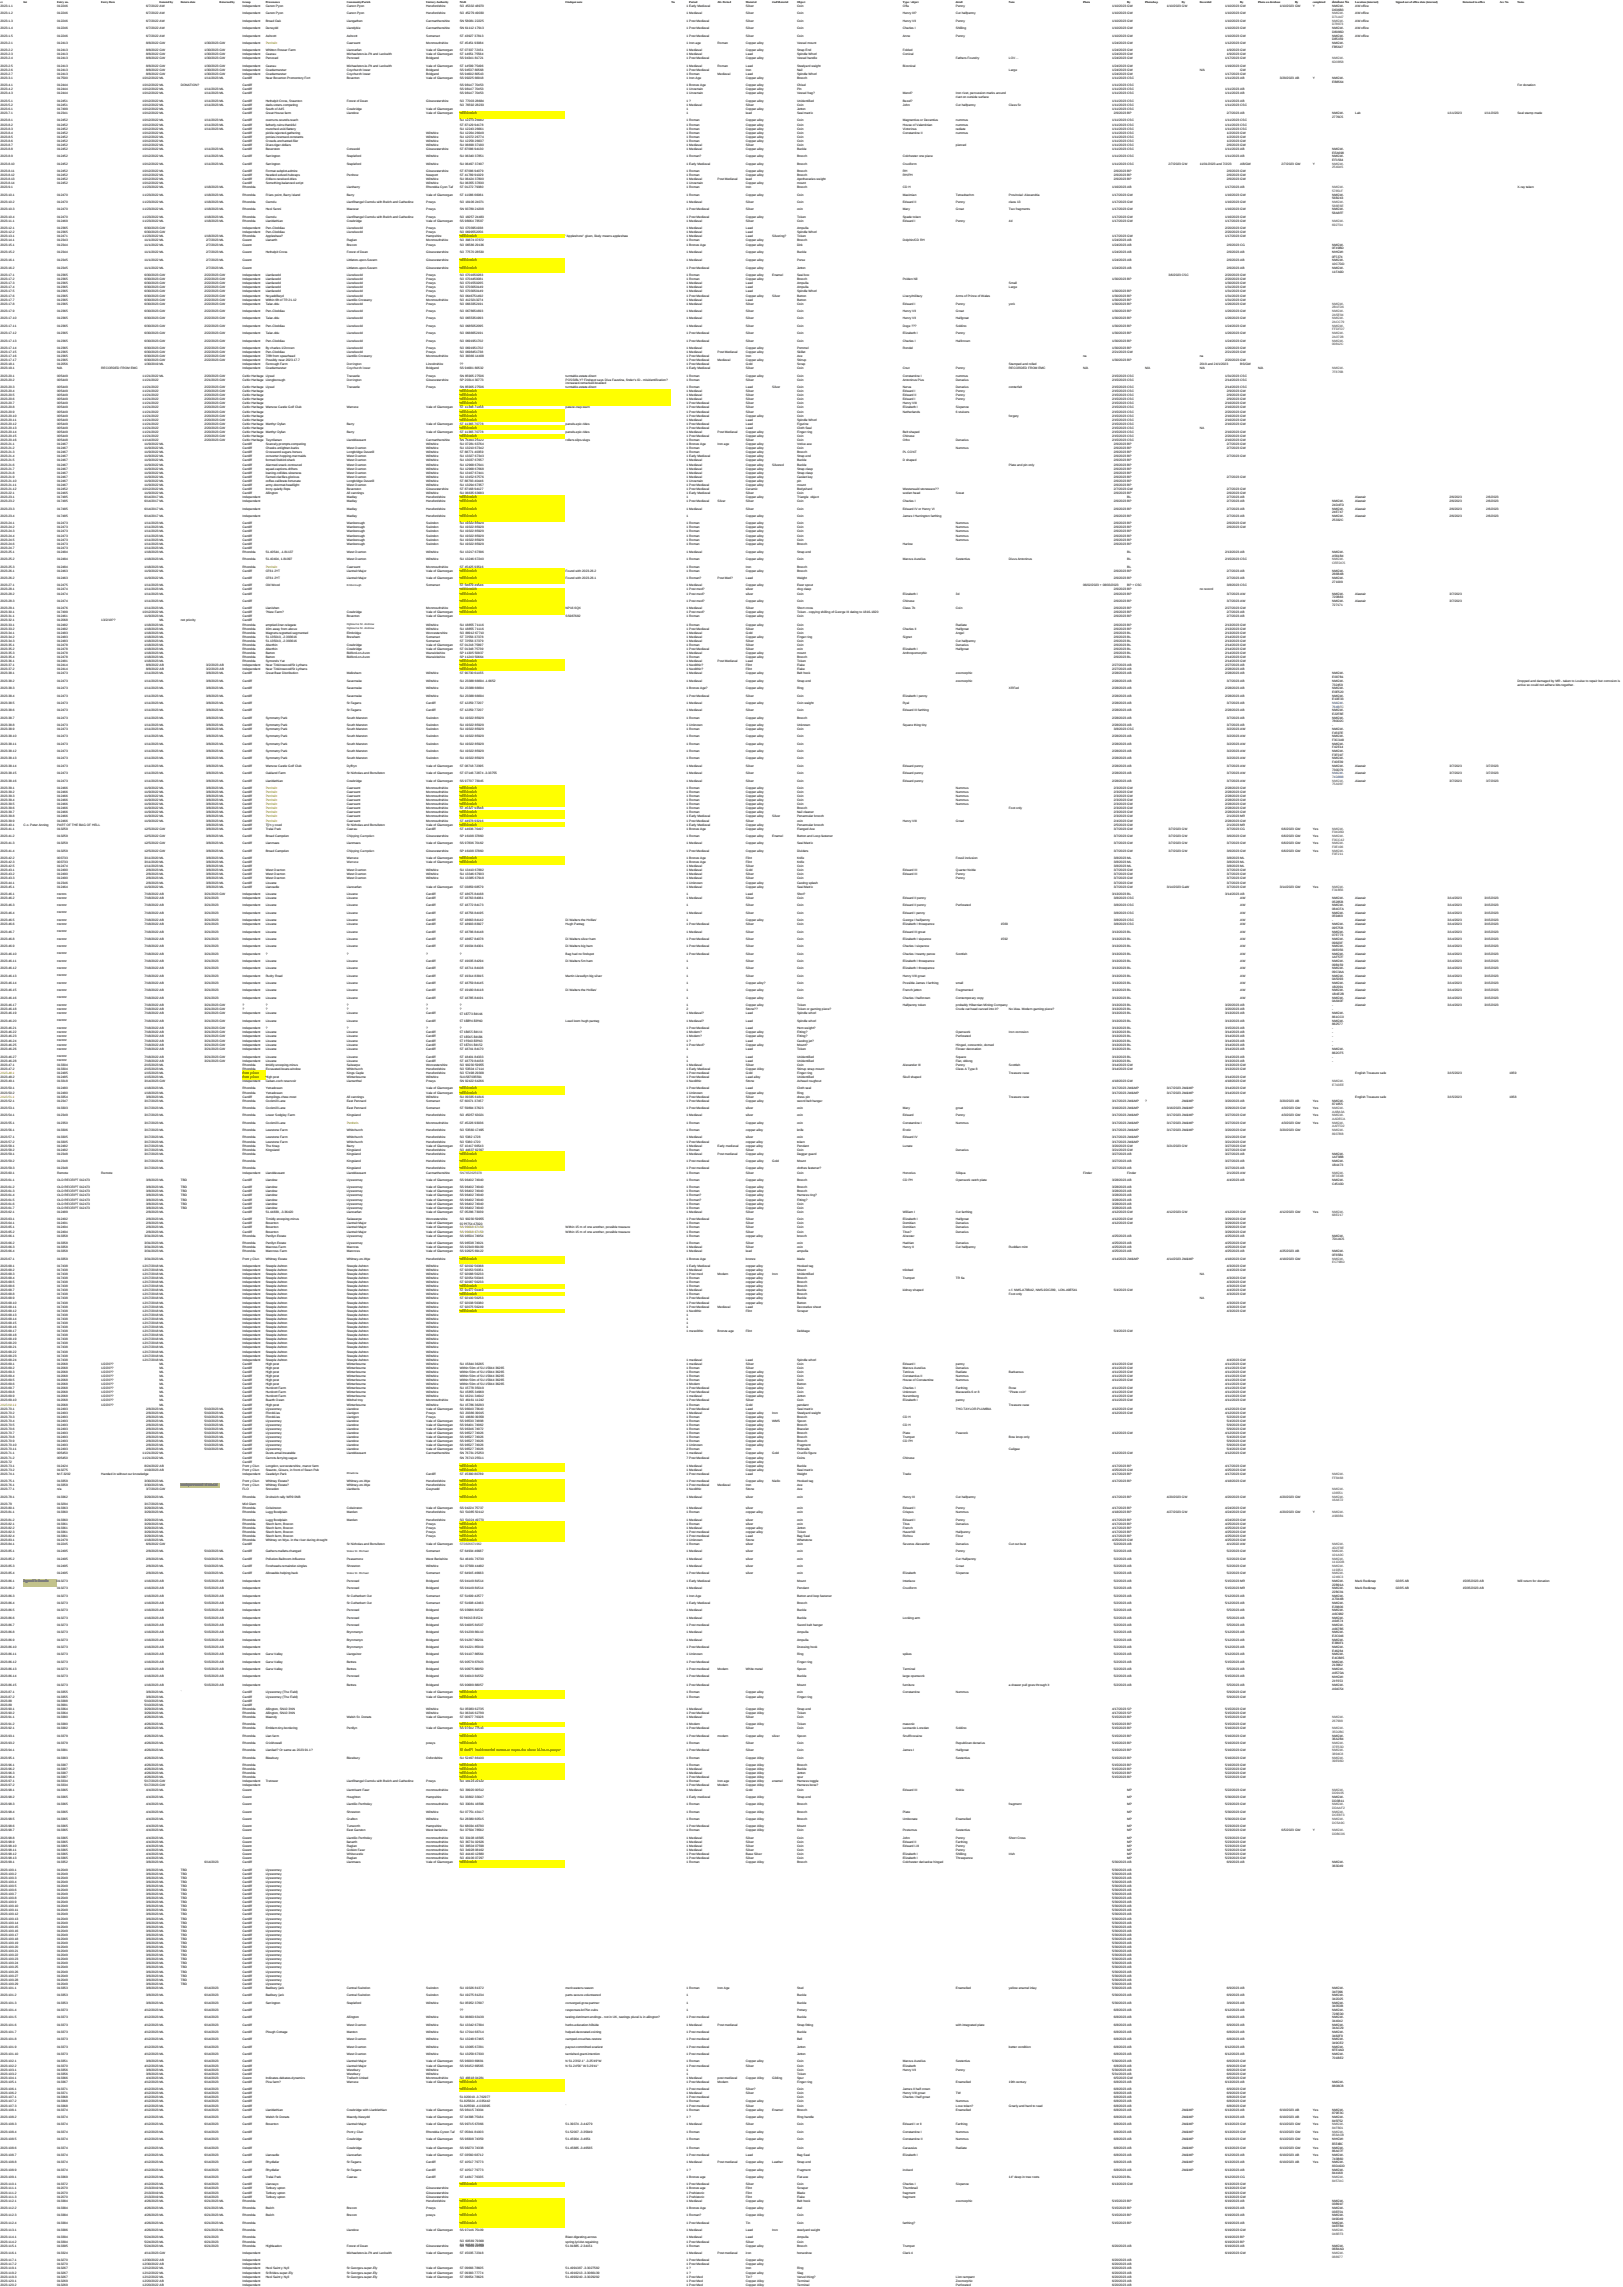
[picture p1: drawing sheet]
<svg xmlns="http://www.w3.org/2000/svg" width="1789mm" height="2522mm" viewBox="0 0 1789 2522" stroke-linecap="round" stroke-linejoin="round" font-family="sans-serif">
<defs><g id="words">
<g font-size="3.9">
<text x="1469" y="279">NMGW-</text>
<text x="1469" y="284">0F5374</text>
<text x="507" y="1119">ST 18773 84146</text>
<text x="507" y="1127">ST 18894 83960</text>
<text x="507" y="1140">ST 18655 84111</text>
<text x="507" y="1145">ST 18565 84186</text>
<text x="507" y="1149">ST 19340 83963</text>
<text x="507" y="1154">ST 18741 84152</text>
<text x="507" y="1351">SS 99754 67020</text>
<text x="507" y="1786">SS 94013 81524</text>
<text x="1469" y="1850">NMGW-</text>
<text x="1469" y="1855">219353</text>
<text x="1469" y="2361">NMGW-</text>
<text x="1469" y="2365">85E4BC</text>
</g>
<g font-size="3.5">
<text x="1469" y="3">database No</text>
<text x="1" y="8">2023.1.1</text>
<text x="63" y="8">012246</text>
<text x="161" y="8">6/7/2022 AW</text>
<text x="267" y="8">Independent</text>
<text x="293" y="8">Canon Pyon</text>
<text x="382" y="8">Canon Pyon</text>
<text x="470" y="8">Herefordshire</text>
<text x="507" y="8">SO 45332 48970</text>
<text x="757" y="8">1 Early Medieval</text>
<text x="822" y="8">Silver</text>
<text x="879" y="8">Coin</text>
<text x="995" y="8">Offa</text>
<text x="1054" y="8">Penny</text>
<text x="1226" y="8">1/10/2023 GW</text>
<text x="1286" y="8">1/10/2023 GW</text>
<text x="1351" y="8">1/10/2023 GW</text>
<text x="1411" y="8">1/10/2023 GW</text>
<text x="1447" y="8">Y</text>
<text x="1469" y="8">NMGW-</text>
<text x="1469" y="12">D636B3</text>
<text x="1494" y="8">AW office</text>
<text x="1" y="16">2023.1.2</text>
<text x="63" y="16">012246</text>
<text x="161" y="16">6/7/2022 AW</text>
<text x="267" y="16">Independent</text>
<text x="293" y="16">Canon Pyon</text>
<text x="382" y="16">Canon Pyon</text>
<text x="470" y="16">Herefordshire</text>
<text x="507" y="16">SO 45279 49030</text>
<text x="757" y="16">1 Medieval</text>
<text x="822" y="16">Silver</text>
<text x="879" y="16">Coin</text>
<text x="995" y="16">Henry III?</text>
<text x="1054" y="16">Cut halfpenny</text>
<text x="1226" y="16">1/10/2023 GW</text>
<text x="1351" y="16">1/10/2023 GW</text>
<text x="1494" y="16">AW office</text>
<text x="1" y="24">2023.1.3</text>
<text x="63" y="24">012246</text>
<text x="161" y="24">6/7/2022 AW</text>
<text x="267" y="24">Independent</text>
<text x="293" y="24">Broad Oak</text>
<text x="382" y="24">Llangathen</text>
<text x="470" y="24">Carmarthenshire</text>
<text x="507" y="24">SN 58081 22225</text>
<text x="757" y="24">1 Post Medieval</text>
<text x="822" y="24">Silver</text>
<text x="879" y="24">Coin</text>
<text x="995" y="24">Henry VII</text>
<text x="1054" y="24">Penny</text>
<text x="1226" y="24">1/10/2023 GW</text>
<text x="1351" y="24">1/10/2023 GW</text>
<text x="1494" y="24">AW office</text>
<text x="1" y="32">2023.1.4</text>
<text x="63" y="32">012246</text>
<text x="161" y="32">6/7/2022 AW</text>
<text x="267" y="32">Independent</text>
<text x="293" y="32">Derwydd</text>
<text x="382" y="32">Llandybie</text>
<text x="470" y="32">Carmarthenshire</text>
<text x="507" y="32">SN 61112 17913</text>
<text x="757" y="32">1 Post Medieval</text>
<text x="822" y="32">Silver</text>
<text x="879" y="32">Coin</text>
<text x="995" y="32">Charles I</text>
<text x="1054" y="32">Shilling</text>
<text x="1226" y="32">1/10/2023 GW</text>
<text x="1351" y="32">1/10/2023 GW</text>
<text x="1469" y="32">NMGW-</text>
<text x="1494" y="32">AW office</text>
<text x="1" y="40">2023.1.5</text>
<text x="63" y="40">012246</text>
<text x="161" y="40">6/7/2022 AW</text>
<text x="267" y="40">Independent</text>
<text x="293" y="40">Ashcott</text>
<text x="382" y="40">Ashcott</text>
<text x="470" y="40">Somerset</text>
<text x="507" y="40">ST 43927 37813</text>
<text x="757" y="40">1 Post Medieval</text>
<text x="822" y="40">Silver</text>
<text x="879" y="40">Coin</text>
<text x="995" y="40">Anne</text>
<text x="1054" y="40">Penny</text>
<text x="1226" y="40">1/10/2023 GW</text>
<text x="1351" y="40">1/10/2023 GW</text>
<text x="1469" y="36">D8086D</text>
<text x="1469" y="40">NMGW-</text>
<text x="1494" y="40">AW office</text>
<text x="1469" y="44">D85159</text>
<text x="1" y="48">2023.2.1</text>
<text x="63" y="48">012413</text>
<text x="161" y="48">8/8/2022 GW</text>
<text x="225" y="48">1/30/2023 GW</text>
<text x="267" y="48">Independent</text>
<text x="382" y="48">Caerwent</text>
<text x="470" y="48">Monmouthshire</text>
<text x="507" y="48">ST 45451 93084</text>
<text x="757" y="48">1 Iron age</text>
<text x="791" y="48">Roman</text>
<text x="822" y="48">Copper alloy</text>
<text x="879" y="48">Vessel mount</text>
<text x="1226" y="48">1/24/2023 GW</text>
<text x="1351" y="48">1/12/2023 GW</text>
<text x="1469" y="48">NMGW-</text>
<text x="1469" y="52">FB5647</text>
<text x="1" y="56">2023.2.2</text>
<text x="63" y="56">012413</text>
<text x="161" y="56">8/8/2022 GW</text>
<text x="225" y="56">1/30/2023 GW</text>
<text x="267" y="56">Independent</text>
<text x="293" y="56">Whitton Rosser Farm</text>
<text x="382" y="56">Llancarfan</text>
<text x="470" y="56">Vale of Glamorgan</text>
<text x="507" y="56">ST 07337 72151</text>
<text x="757" y="56">1 Medieval</text>
<text x="822" y="56">Copper alloy</text>
<text x="879" y="56">Strap End</text>
<text x="995" y="56">Folded</text>
<text x="1226" y="56">1/24/2023 GW</text>
<text x="1353" y="56">1/9/2023 GW</text>
<text x="1" y="61">2023.2.3</text>
<text x="1" y="65">2023.2.4</text>
<text x="63" y="61">012413</text>
<text x="63" y="65">012413</text>
<text x="161" y="61">8/8/2022 GW</text>
<text x="161" y="65">8/8/2022 GW</text>
<text x="225" y="61">1/30/2023 GW</text>
<text x="225" y="65">1/30/2023 GW</text>
<text x="267" y="61">Independent</text>
<text x="267" y="65">Independent</text>
<text x="293" y="61">Caerau</text>
<text x="293" y="65">Pencoed</text>
<text x="382" y="61">Michaelston-le-Pit and Leckwith</text>
<text x="382" y="65">Pencoed</text>
<text x="470" y="61">Vale of Glamorgan</text>
<text x="470" y="65">Bridgend</text>
<text x="507" y="61">ST 14651 75564</text>
<text x="507" y="65">SS 94341 81721</text>
<text x="757" y="61">1 Medieval</text>
<text x="757" y="65">1 Post Medieval</text>
<text x="822" y="61">Lead</text>
<text x="822" y="65">Copper alloy</text>
<text x="879" y="61">Spindle Whorl</text>
<text x="879" y="65">Vessel handle</text>
<text x="995" y="61">Conical</text>
<text x="1054" y="65">Fathers Foundry</text>
<text x="1112" y="65">LOV…</text>
<text x="1226" y="61">1/24/2023 GW</text>
<text x="1226" y="65">1/24/2023 GW</text>
<text x="1351" y="65">1/17/2023 GW</text>
<text x="1353" y="61">1/9/2023 GW</text>
<text x="1" y="74">2023.2.5</text>
<text x="63" y="74">012413</text>
<text x="161" y="74">8/8/2022 GW</text>
<text x="225" y="74">1/30/2023 GW</text>
<text x="267" y="74">Independent</text>
<text x="293" y="74">Caerau</text>
<text x="382" y="74">Michaelston-le-Pit and Leckwith</text>
<text x="470" y="74">Vale of Glamorgan</text>
<text x="507" y="74">ST 14599 75496</text>
<text x="757" y="74">1 Medieval</text>
<text x="791" y="74">Roman</text>
<text x="822" y="74">Lead</text>
<text x="879" y="74">Steelyard weight</text>
<text x="995" y="74">Biconical</text>
<text x="1226" y="74">1/24/2023 GW</text>
<text x="1351" y="74">1/19/2023 GW</text>
<text x="1" y="78">2023.2.6</text>
<text x="1" y="83">2023.2.7</text>
<text x="63" y="78">012413</text>
<text x="63" y="83">012413</text>
<text x="161" y="78">8/8/2022 GW</text>
<text x="161" y="83">8/8/2022 GW</text>
<text x="225" y="78">1/30/2023 GW</text>
<text x="225" y="83">1/30/2023 GW</text>
<text x="267" y="78">Independent</text>
<text x="267" y="83">Independent</text>
<text x="293" y="78">Coedwmwstwr</text>
<text x="293" y="83">Coedwmwstwr</text>
<text x="382" y="78">Coychurch lower</text>
<text x="382" y="83">Coychurch lower</text>
<text x="470" y="78">Bridgend</text>
<text x="470" y="83">Bridgend</text>
<text x="507" y="78">SS 94537 80568</text>
<text x="507" y="83">SS 94602 80543</text>
<text x="757" y="78">1 Post Medieval</text>
<text x="757" y="83">1 Roman</text>
<text x="791" y="83">Medieval</text>
<text x="822" y="78">Iron</text>
<text x="822" y="83">Lead</text>
<text x="879" y="78">Nail</text>
<text x="879" y="83">Spindle Whorl</text>
<text x="1112" y="78">Large</text>
<text x="1226" y="78">1/24/2023 GW</text>
<text x="1226" y="83">1/24/2023 GW</text>
<text x="1323" y="78">N/A</text>
<text x="1351" y="83">1/17/2023 GW</text>
<text x="1367" y="78">GW</text>
<text x="1" y="87">2023.3.1</text>
<text x="63" y="87">017500</text>
<text x="157" y="87">10/12/2022 ML</text>
<text x="225" y="87">1/11/2023 ML</text>
<text x="267" y="87">Cardiff</text>
<text x="293" y="87">Near Boverton Promontory Fort</text>
<text x="382" y="87">Boverton</text>
<text x="470" y="87">Vale of Glamorgan</text>
<text x="507" y="87">SS 99225 66918</text>
<text x="757" y="87">1 Iron Age</text>
<text x="822" y="87">Copper alloy</text>
<text x="879" y="87">Brooch</text>
<text x="1226" y="87">1/11/2023 CSC</text>
<text x="1351" y="87">1/11/2023 AB</text>
<text x="1411" y="87">3/29/2023 AB</text>
<text x="1447" y="87">Y</text>
<text x="1469" y="87">NMGW-</text>
<text x="1" y="95">2023.4.1</text>
<text x="63" y="95">012444</text>
<text x="157" y="95">10/12/2022 ML</text>
<text x="199" y="95">DONATION?</text>
<text x="267" y="95">Cardiff</text>
<text x="507" y="95">SS 98147 70453</text>
<text x="757" y="95">1 Bronze Age</text>
<text x="822" y="95">Copper alloy</text>
<text x="879" y="95">Chisel</text>
<text x="1226" y="95">1/11/2023 CSC</text>
<text x="1469" y="91">EB8564</text>
<text x="1673" y="95">For donation</text>
<text x="1" y="100">2023.4.2</text>
<text x="63" y="100">012444</text>
<text x="157" y="100">10/12/2022 ML</text>
<text x="225" y="100">1/11/2023 ML</text>
<text x="267" y="100">Cardiff</text>
<text x="507" y="100">SS 98147 70453</text>
<text x="757" y="100">1 Uncertain</text>
<text x="822" y="100">Copper alloy</text>
<text x="879" y="100">Pin</text>
<text x="1226" y="100">1/11/2023 CSC</text>
<text x="1351" y="100">1/11/2023 AB</text>
<text x="1" y="104">2023.4.3</text>
<text x="63" y="104">012444</text>
<text x="157" y="104">10/12/2022 ML</text>
<text x="225" y="104">1/11/2023 ML</text>
<text x="267" y="104">Cardiff</text>
<text x="507" y="104">SS 98147 70453</text>
<text x="757" y="104">1 Uncertain</text>
<text x="822" y="104">Copper alloy</text>
<text x="879" y="104">Vessel frag?</text>
<text x="995" y="104">Mend?</text>
<text x="1054" y="104">Iron rivet, percussion marks around</text>
<text x="1226" y="104">1/11/2023 CSC</text>
<text x="1351" y="104">1/11/2023 AB</text>
<text x="1" y="112">2023.5.1</text>
<text x="63" y="112">012451</text>
<text x="157" y="112">10/12/2022 ML</text>
<text x="225" y="112">1/11/2023 ML</text>
<text x="267" y="112">Cardiff</text>
<text x="293" y="112">Hethelpit Cross, Staunton</text>
<text x="382" y="112">Forest of Dean</text>
<text x="470" y="112">Gloucestershire</text>
<text x="507" y="112">SO 77003 28684</text>
<text x="757" y="112">1 ?</text>
<text x="822" y="112">Copper alloy</text>
<text x="879" y="112">Unidentified</text>
<text x="995" y="112">Bezel?</text>
<text x="1054" y="108">rivet on outside surface</text>
<text x="1226" y="112">1/11/2023 CSC</text>
<text x="1351" y="112">1/11/2023 AB</text>
<text x="1" y="117">2023.5.2</text>
<text x="63" y="117">012451</text>
<text x="157" y="117">10/12/2022 ML</text>
<text x="225" y="117">1/11/2023 ML</text>
<text x="267" y="117">Cardiff</text>
<text x="293" y="117">dads.voters.competing</text>
<text x="507" y="117">SO 76592 28233</text>
<text x="757" y="117">1 Medieval</text>
<text x="822" y="117">Silver</text>
<text x="879" y="117">Coin</text>
<text x="995" y="117">John</text>
<text x="1054" y="117">Cut halfpenny</text>
<text x="1112" y="117">Class 5c</text>
<text x="1226" y="117">1/11/2023 CSC</text>
<text x="1351" y="117">1/11/2023 CSC</text>
<text x="1" y="121">2023.6.1</text>
<text x="1" y="126">2023.7.1</text>
<text x="63" y="121">017499</text>
<text x="63" y="126">012341</text>
<text x="157" y="121">10/12/2022 ML</text>
<text x="157" y="126">10/12/2022 ML</text>
<text x="267" y="121">Cardiff</text>
<text x="267" y="126">Cardiff</text>
<text x="293" y="121">South of A45</text>
<text x="293" y="126">Great House farm</text>
<text x="382" y="121">Cowbridge</text>
<text x="382" y="126">Llandow</text>
<text x="470" y="121">Vale of Glamorgan</text>
<text x="470" y="126">Vale of Glamorgan</text>
<text x="507" y="126">NEED NGR</text>
<text x="757" y="121">1</text>
<text x="757" y="126">1</text>
<text x="822" y="121">Copper alloy</text>
<text x="822" y="126">lead</text>
<text x="879" y="121">Jetton</text>
<text x="879" y="126">Seal matrix</text>
<text x="1226" y="121">1/11/2023 CSC</text>
<text x="1228" y="126">2/6/2023 BP</text>
<text x="1353" y="126">2/7/2023 AB</text>
<text x="1469" y="126">NMGW-</text>
<text x="1494" y="126">Lab</text>
<text x="1596" y="126">1/11/2023</text>
<text x="1637" y="126">1/11/2023</text>
<text x="1673" y="126">Seal stamp made</text>
<text x="1469" y="130">2776C5</text>
<text x="1" y="134">2023.8.1</text>
<text x="63" y="134">012452</text>
<text x="157" y="134">10/12/2022 ML</text>
<text x="225" y="134">1/11/2023 ML</text>
<text x="267" y="134">Cardiff</text>
<text x="293" y="134">overruns.sounds.reach</text>
<text x="507" y="134">SU 12273 26682</text>
<text x="757" y="134">1 Roman</text>
<text x="822" y="134">Copper alloy</text>
<text x="879" y="134">Coin</text>
<text x="995" y="134">Magnentius or Decentius</text>
<text x="1054" y="134">nummus</text>
<text x="1226" y="134">1/11/2023 CSC</text>
<text x="1351" y="134">1/11/2023 CSC</text>
<text x="1" y="138">2023.8.2</text>
<text x="1" y="143">2023.8.3</text>
<text x="63" y="138">012452</text>
<text x="63" y="143">012452</text>
<text x="157" y="138">10/12/2022 ML</text>
<text x="157" y="143">10/12/2022 ML</text>
<text x="225" y="138">1/11/2023 ML</text>
<text x="225" y="143">1/11/2023 ML</text>
<text x="267" y="138">Cardiff</text>
<text x="267" y="143">Cardiff</text>
<text x="293" y="138">fatherly.ruins.thankful</text>
<text x="293" y="143">munched.void.flattery</text>
<text x="507" y="138">ST 87129 94178</text>
<text x="507" y="143">SU 12243 26661</text>
<text x="757" y="138">1 Roman</text>
<text x="757" y="143">1 Roman</text>
<text x="822" y="138">Copper alloy</text>
<text x="822" y="143">Copper alloy</text>
<text x="879" y="138">Coin</text>
<text x="879" y="143">Coin</text>
<text x="995" y="138">House of Valentinian</text>
<text x="995" y="143">Victorinus</text>
<text x="1054" y="138">nummus</text>
<text x="1054" y="143">radiate</text>
<text x="1226" y="138">1/11/2023 CSC</text>
<text x="1226" y="143">1/11/2023 CSC</text>
<text x="1351" y="138">1/11/2023 CSC</text>
<text x="1351" y="143">1/11/2023 CSC</text>
<text x="1" y="147">2023.8.4</text>
<text x="63" y="147">012452</text>
<text x="157" y="147">10/12/2022 ML</text>
<text x="267" y="147">Cardiff</text>
<text x="293" y="147">pickle.rejected.gathering</text>
<text x="470" y="147">Wiltshire</text>
<text x="507" y="147">SU 12264 26649</text>
<text x="757" y="147">1 Roman</text>
<text x="822" y="147">Copper alloy</text>
<text x="879" y="147">Coin</text>
<text x="995" y="147">Constantine II</text>
<text x="1054" y="147">nummus</text>
<text x="1226" y="147">1/11/2023 CSC</text>
<text x="1353" y="147">1/2/2023 GW</text>
<text x="1" y="152">2023.8.5</text>
<text x="63" y="152">012452</text>
<text x="157" y="152">10/12/2022 ML</text>
<text x="267" y="152">Cardiff</text>
<text x="293" y="152">ponies.incensed.constants</text>
<text x="470" y="152">Wiltshire</text>
<text x="507" y="152">SU 12072 26774</text>
<text x="757" y="152">1 Roman</text>
<text x="822" y="152">Copper alloy</text>
<text x="879" y="152">Coin</text>
<text x="1226" y="152">1/11/2023 CSC</text>
<text x="1353" y="152">1/2/2023 GW</text>
<text x="1" y="156">2023.8.6</text>
<text x="1" y="161">2023.8.7</text>
<text x="63" y="156">012452</text>
<text x="63" y="161">012452</text>
<text x="157" y="156">10/12/2022 ML</text>
<text x="157" y="161">10/12/2022 ML</text>
<text x="267" y="156">Cardiff</text>
<text x="267" y="161">Cardiff</text>
<text x="293" y="156">Crowds.enchanted.filer</text>
<text x="293" y="161">Dives.tiger.dollars</text>
<text x="470" y="156">Wiltshire</text>
<text x="470" y="161">Wiltshire</text>
<text x="507" y="156">SU 12258 26637</text>
<text x="507" y="161">SU 06699 37180</text>
<text x="757" y="156">1 Roman</text>
<text x="757" y="161">1 Medieval</text>
<text x="822" y="156">Copper alloy</text>
<text x="822" y="161">Silver</text>
<text x="879" y="156">Coin</text>
<text x="879" y="161">Coin</text>
<text x="1054" y="161">pierced</text>
<text x="1226" y="156">1/11/2023 CSC</text>
<text x="1226" y="161">1/11/2023 CSC</text>
<text x="1353" y="156">1/2/2023 GW</text>
<text x="1353" y="161">2/6/2023 GW</text>
<text x="1" y="165">2023.8.8</text>
<text x="63" y="165">012452</text>
<text x="157" y="165">10/12/2022 ML</text>
<text x="225" y="165">1/11/2023 ML</text>
<text x="267" y="165">Cardiff</text>
<text x="293" y="165">Beverston</text>
<text x="382" y="165">Cotswold</text>
<text x="470" y="165">Gloucestershire</text>
<text x="507" y="165">ST 87096 94130</text>
<text x="757" y="165">1 Medieval</text>
<text x="822" y="165">Copper alloy</text>
<text x="879" y="165">Buckle</text>
<text x="1226" y="165">1/11/2023 CSC</text>
<text x="1351" y="165">1/11/2023 AB</text>
<text x="1469" y="165">NMGW-</text>
<text x="1" y="174">2023.8.9</text>
<text x="63" y="174">012452</text>
<text x="157" y="174">10/12/2022 ML</text>
<text x="225" y="174">1/11/2023 ML</text>
<text x="267" y="174">Cardiff</text>
<text x="293" y="174">Serrington</text>
<text x="382" y="174">Stapleford</text>
<text x="470" y="174">Wiltshire</text>
<text x="507" y="174">SU 06340 37851</text>
<text x="757" y="174">1 Roman?</text>
<text x="822" y="174">Copper alloy</text>
<text x="879" y="174">Brooch</text>
<text x="995" y="174">Colchester one piece</text>
<text x="1226" y="174">1/11/2023 CSC</text>
<text x="1351" y="174">1/11/2023 AB</text>
<text x="1469" y="169">EEA698</text>
<text x="1469" y="174">NMGW-</text>
<text x="1469" y="178">EF1564</text>
<text x="1" y="182">2023.8.10</text>
<text x="63" y="182">012452</text>
<text x="157" y="182">10/12/2022 ML</text>
<text x="225" y="182">1/11/2023 ML</text>
<text x="267" y="182">Cardiff</text>
<text x="293" y="182">Serrington</text>
<text x="382" y="182">Stapleford</text>
<text x="470" y="182">Wiltshire</text>
<text x="507" y="182">SU 06497 37497</text>
<text x="757" y="182">1 Early Medieval</text>
<text x="822" y="182">Copper alloy</text>
<text x="879" y="182">Brooch</text>
<text x="995" y="182">Cruciform</text>
<text x="1226" y="182">1/11/2023 CSC</text>
<text x="1288" y="182">2/7/2023 GW</text>
<text x="1323" y="182">11/01/2023 and 7/2/23</text>
<text x="1367" y="182">AB/GW</text>
<text x="1413" y="182">2/7/2023 GW</text>
<text x="1447" y="182">Y</text>
<text x="1" y="190">2023.8.11</text>
<text x="63" y="190">012452</text>
<text x="157" y="190">10/12/2022 ML</text>
<text x="267" y="190">Cardiff</text>
<text x="293" y="190">Format.subplot.admire</text>
<text x="470" y="190">Gloucestershire</text>
<text x="507" y="190">ST 87096 94079</text>
<text x="757" y="190">1 Roman</text>
<text x="822" y="190">Copper alloy</text>
<text x="879" y="190">Brooch</text>
<text x="995" y="190">RH</text>
<text x="1228" y="190">2/6/2023 BP</text>
<text x="1353" y="190">2/6/2023 GW</text>
<text x="1" y="194">2023.8.12</text>
<text x="63" y="194">012452</text>
<text x="157" y="194">10/12/2022 ML</text>
<text x="267" y="194">Cardiff</text>
<text x="293" y="194">Needed.solved.hubcaps</text>
<text x="382" y="194">Penhow</text>
<text x="470" y="194">Newport</text>
<text x="507" y="194">ST 41789 91029</text>
<text x="757" y="194">1 Roman</text>
<text x="822" y="194">Copper alloy</text>
<text x="879" y="194">Brooch</text>
<text x="995" y="194">RH/PH</text>
<text x="1228" y="194">2/6/2023 BP</text>
<text x="1353" y="194">2/6/2023 GW</text>
<text x="1" y="199">2023.8.13</text>
<text x="1" y="203">2023.8.14</text>
<text x="63" y="199">012452</text>
<text x="63" y="203">012452</text>
<text x="157" y="199">10/12/2022 ML</text>
<text x="157" y="203">10/12/2022 ML</text>
<text x="267" y="199">Cardiff</text>
<text x="267" y="203">Cardiff</text>
<text x="293" y="199">///disco.received.dries</text>
<text x="293" y="203">Something.balanced.script</text>
<text x="470" y="199">Wiltshire</text>
<text x="470" y="203">Wiltshire</text>
<text x="507" y="199">SU 06424 37800</text>
<text x="507" y="203">SU 06355 37830</text>
<text x="757" y="199">1 Medieval</text>
<text x="757" y="203">1 Uncertain</text>
<text x="791" y="199">Post Medieval</text>
<text x="822" y="199">lead</text>
<text x="822" y="203">Copper alloy</text>
<text x="879" y="199">Apothecaries weight</text>
<text x="879" y="203">mount</text>
<text x="1228" y="199">2/6/2023 BP</text>
<text x="1353" y="199">2/6/2023 GW</text>
<text x="1" y="208">2023.9.1</text>
<text x="157" y="208">11/23/2022 ML</text>
<text x="225" y="208">1/18/2023 ML</text>
<text x="267" y="208">Rhondda</text>
<text x="382" y="208">Llanharry</text>
<text x="470" y="208">Rhondda Cyon Taf</text>
<text x="507" y="208">ST 01272 79380</text>
<text x="757" y="208">1 Roman</text>
<text x="822" y="208">Iron</text>
<text x="879" y="208">Brooch</text>
<text x="995" y="208">CD H</text>
<text x="1226" y="208">1/16/2023 AB</text>
<text x="1351" y="208">1/17/2023 AB</text>
<text x="1673" y="208">X-ray taken</text>
<text x="1" y="216">2023.10.1</text>
<text x="63" y="216">012470</text>
<text x="157" y="216">11/23/2022 ML</text>
<text x="225" y="216">1/18/2023 ML</text>
<text x="267" y="216">Rhondda</text>
<text x="293" y="216">Friars point, Barry island</text>
<text x="382" y="216">Barry</text>
<text x="470" y="216">Vale of Glamorgan</text>
<text x="507" y="216">ST 11086 66061</text>
<text x="757" y="216">1 Roman</text>
<text x="822" y="216">Copper alloy</text>
<text x="879" y="216">Coin</text>
<text x="995" y="216">Maximian</text>
<text x="1054" y="216">Tetradrachm</text>
<text x="1112" y="216">Provincial: Alexandria</text>
<text x="1226" y="216">1/17/2023 GW</text>
<text x="1351" y="216">1/16/2023 GW</text>
<text x="1469" y="216">NMGW-</text>
<text x="1469" y="220">56B243</text>
<text x="1" y="224">2023.10.2</text>
<text x="63" y="224">012470</text>
<text x="157" y="224">11/23/2022 ML</text>
<text x="225" y="224">1/18/2023 ML</text>
<text x="267" y="224">Rhondda</text>
<text x="293" y="224">Cwmdu</text>
<text x="382" y="224">Llanfihangel Cwmdu with Bwlch and Cathedine</text>
<text x="470" y="224">Powys</text>
<text x="507" y="224">SO 18106 24071</text>
<text x="757" y="224">1 Medieval</text>
<text x="822" y="224">Silver</text>
<text x="879" y="224">Coin</text>
<text x="995" y="224">Edward II</text>
<text x="1054" y="224">Penny</text>
<text x="1112" y="224">class 13</text>
<text x="1226" y="224">1/17/2023 GW</text>
<text x="1351" y="224">1/16/2023 GW</text>
<text x="1" y="232">2023.10.3</text>
<text x="63" y="232">012470</text>
<text x="157" y="232">11/23/2022 ML</text>
<text x="225" y="232">1/18/2023 ML</text>
<text x="267" y="232">Rhondda</text>
<text x="293" y="232">Heol Senni</text>
<text x="382" y="232">Maescar</text>
<text x="470" y="232">Powys</text>
<text x="507" y="232">SN 93789 24208</text>
<text x="757" y="232">1 Post Medieval</text>
<text x="822" y="232">Silver</text>
<text x="879" y="232">coin</text>
<text x="995" y="232">Mary</text>
<text x="1054" y="232">Groat</text>
<text x="1112" y="232">Two fragments</text>
<text x="1226" y="232">1/17/2023 GW</text>
<text x="1351" y="232">1/16/2023 GW</text>
<text x="1469" y="232">NMGW-</text>
<text x="1469" y="236">58A8FF</text>
<text x="1" y="240">2023.10.4</text>
<text x="1" y="245">2023.11.1</text>
<text x="63" y="240">012470</text>
<text x="63" y="245">012469</text>
<text x="157" y="240">11/23/2022 ML</text>
<text x="157" y="245">11/23/2022 ML</text>
<text x="225" y="240">1/18/2023 ML</text>
<text x="225" y="245">1/18/2023 ML</text>
<text x="267" y="240">Rhondda</text>
<text x="267" y="245">Rhondda</text>
<text x="293" y="240">Cwmdu</text>
<text x="293" y="245">Llanblethian</text>
<text x="382" y="240">Llanfihangel Cwmdu with Bwlch and Cathedine</text>
<text x="382" y="245">Cowbridge</text>
<text x="470" y="240">Powys</text>
<text x="470" y="245">Vale of Glamorgan</text>
<text x="507" y="240">SO 18257 24483</text>
<text x="507" y="245">SS 98064 73597</text>
<text x="757" y="240">1 Post Medieval</text>
<text x="757" y="245">1 Medieval</text>
<text x="822" y="240">Copper alloy</text>
<text x="822" y="245">Silver</text>
<text x="879" y="240">Token</text>
<text x="879" y="245">Coin</text>
<text x="995" y="240">Spade token</text>
<text x="995" y="245">Edward I</text>
<text x="1054" y="245">Penny</text>
<text x="1112" y="245">4d</text>
<text x="1226" y="240">1/17/2023 GW</text>
<text x="1226" y="245">1/17/2023 GW</text>
<text x="1351" y="240">1/16/2023 GW</text>
<text x="1351" y="245">1/17/2023 GW</text>
<text x="1" y="253">2023.12.1</text>
<text x="1" y="257">2023.12.2</text>
<text x="63" y="253">012365</text>
<text x="63" y="257">012365</text>
<text x="159" y="253">6/30/2023 GW</text>
<text x="159" y="257">6/30/2023 GW</text>
<text x="267" y="253">Independent</text>
<text x="267" y="257">Independent</text>
<text x="293" y="253">Pen-Cloddiau</text>
<text x="293" y="257">Pen-Cloddiau</text>
<text x="470" y="253">Powys</text>
<text x="470" y="257">Powys</text>
<text x="507" y="253">SO 0703951938</text>
<text x="507" y="257">SO 0699552056</text>
<text x="757" y="253">1 Medieval</text>
<text x="757" y="257">1 Medieval</text>
<text x="822" y="253">Lead</text>
<text x="822" y="257">Lead</text>
<text x="879" y="253">Ampulla</text>
<text x="879" y="257">Spindle Whorl</text>
<text x="1351" y="253">2/20/2023 GW</text>
<text x="1351" y="257">2/20/2023 GW</text>
<text x="1" y="262">2023.13.1</text>
<text x="63" y="262">012471</text>
<text x="157" y="262">11/23/2022 ML</text>
<text x="225" y="262">1/18/2023 ML</text>
<text x="267" y="262">Rhondda</text>
<text x="293" y="262">Appleshaw?</text>
<text x="470" y="262">Hampshire</text>
<text x="507" y="262">NEED NGR</text>
<text x="624" y="262">&quot;Appleshore&quot; given, likely means appleshaw</text>
<text x="757" y="262">1 Medieval</text>
<text x="822" y="262">Lead</text>
<text x="851" y="262">Silvering?</text>
<text x="879" y="262">Token</text>
<text x="1226" y="262">1/17/2023 GW</text>
<text x="1351" y="262">1/17/2023 GW</text>
<text x="1" y="266">2023.14.1</text>
<text x="63" y="266">012343</text>
<text x="159" y="266">11/1/2022 ML</text>
<text x="227" y="266">2/7/2023 ML</text>
<text x="267" y="266">Gwent</text>
<text x="293" y="266">Llanarth</text>
<text x="382" y="266">Raglan</text>
<text x="470" y="266">Monmouthshire</text>
<text x="507" y="266">SO 39874 07872</text>
<text x="757" y="266">1 Roman</text>
<text x="822" y="266">Copper alloy</text>
<text x="879" y="266">Brooch</text>
<text x="995" y="266">Dolphin/CD RH</text>
<text x="1226" y="266">1/24/2023 AB</text>
<text x="1" y="271">2023.15.1</text>
<text x="63" y="271">012344</text>
<text x="159" y="271">11/1/2022 ML</text>
<text x="227" y="271">2/7/2023 ML</text>
<text x="267" y="271">Gwent</text>
<text x="382" y="271">Brecon</text>
<text x="470" y="271">Powys</text>
<text x="507" y="271">SO 06586 29136</text>
<text x="757" y="271">1 Bronze Age</text>
<text x="822" y="271">Copper alloy</text>
<text x="879" y="271">Dirk</text>
<text x="1226" y="271">1/24/2023 AB</text>
<text x="1353" y="271">2/6/2023 CG</text>
<text x="1469" y="271">NMGW-</text>
<text x="1469" y="275">0F49BD</text>
<text x="1" y="279">2023.15.2</text>
<text x="63" y="279">012344</text>
<text x="159" y="279">11/1/2022 ML</text>
<text x="227" y="279">2/7/2023 ML</text>
<text x="267" y="279">Gwent</text>
<text x="293" y="279">Hethelpit Cross</text>
<text x="382" y="279">Forest of Dean</text>
<text x="470" y="279">Gloucestershire</text>
<text x="507" y="279">SO 77570 28530</text>
<text x="757" y="279">1 Medieval</text>
<text x="822" y="279">Copper alloy</text>
<text x="879" y="279">Buckle</text>
<text x="1226" y="279">1/24/2023 AB</text>
<text x="1353" y="279">2/6/2023 AB</text>
<text x="1" y="288">2023.16.1</text>
<text x="63" y="288">012345</text>
<text x="159" y="288">11/1/2022 ML</text>
<text x="227" y="288">2/7/2023 ML</text>
<text x="267" y="288">Gwent</text>
<text x="382" y="288">Littleton-upon-Severn</text>
<text x="470" y="288">Gloucestershire</text>
<text x="507" y="288">NEED NGR</text>
<text x="757" y="288">1 Medieval</text>
<text x="822" y="288">Copper alloy</text>
<text x="879" y="288">Purse</text>
<text x="1226" y="288">1/24/2023 AB</text>
<text x="1353" y="288">2/6/2023 AB</text>
<text x="1469" y="288">NMGW-</text>
<text x="1469" y="292">10C7DD</text>
<text x="1" y="296">2023.16.2</text>
<text x="63" y="296">012345</text>
<text x="159" y="296">11/1/2022 ML</text>
<text x="227" y="296">2/7/2023 ML</text>
<text x="267" y="296">Gwent</text>
<text x="382" y="296">Littleton-upon-Severn</text>
<text x="470" y="296">Gloucestershire</text>
<text x="507" y="296">NEED NGR</text>
<text x="757" y="296">1 Post Medieval</text>
<text x="822" y="296">Copper alloy</text>
<text x="879" y="296">Jetton</text>
<text x="1226" y="296">1/24/2023 AB</text>
<text x="1353" y="296">2/6/2023 AB</text>
<text x="1469" y="296">NMGW-</text>
<text x="1" y="305">2023.17.1</text>
<text x="63" y="305">012365</text>
<text x="159" y="305">6/30/2023 GW</text>
<text x="225" y="305">2/22/2023 GW</text>
<text x="267" y="305">Independent</text>
<text x="293" y="305">Llanfaredd</text>
<text x="470" y="305">Powys</text>
<text x="507" y="305">SO 0701650283</text>
<text x="757" y="305">1 Roman</text>
<text x="822" y="305">Copper alloy</text>
<text x="851" y="305">Enamel</text>
<text x="879" y="305">Seal box</text>
<text x="1288" y="305">3/6/2023 CSC</text>
<text x="1351" y="305">2/20/2023 GW</text>
<text x="1469" y="301">11FA9D</text>
<text x="1" y="309">2023.17.2</text>
<text x="63" y="309">012365</text>
<text x="159" y="309">6/30/2023 GW</text>
<text x="225" y="309">2/22/2023 GW</text>
<text x="267" y="309">Independent</text>
<text x="293" y="309">Llanfaredd</text>
<text x="470" y="309">Powys</text>
<text x="507" y="309">SO 0704450081</text>
<text x="757" y="309">1 Roman</text>
<text x="822" y="309">Copper alloy</text>
<text x="879" y="309">Brooch</text>
<text x="995" y="309">Polden hill</text>
<text x="1226" y="309">1/30/2023 BP</text>
<text x="1351" y="309">2/20/2023 GW</text>
<text x="1" y="314">2023.17.3</text>
<text x="63" y="314">012365</text>
<text x="159" y="314">6/30/2023 GW</text>
<text x="225" y="314">2/22/2023 GW</text>
<text x="267" y="314">Independent</text>
<text x="293" y="314">Llanfaredd</text>
<text x="470" y="314">Powys</text>
<text x="507" y="314">SO 0701550265</text>
<text x="757" y="314">1 Medieval</text>
<text x="822" y="314">Lead</text>
<text x="879" y="314">Ampulla</text>
<text x="1112" y="314">Small</text>
<text x="1351" y="314">1/30/2023 GW</text>
<text x="1" y="318">2023.17.4</text>
<text x="1" y="323">2023.17.5</text>
<text x="63" y="318">012365</text>
<text x="63" y="323">012365</text>
<text x="159" y="318">6/30/2023 GW</text>
<text x="159" y="323">6/30/2023 GW</text>
<text x="225" y="318">2/22/2023 GW</text>
<text x="225" y="323">2/22/2023 GW</text>
<text x="267" y="318">Independent</text>
<text x="267" y="323">Independent</text>
<text x="293" y="318">Llanfaredd</text>
<text x="293" y="323">Llanfaredd</text>
<text x="470" y="318">Powys</text>
<text x="470" y="323">Powys</text>
<text x="507" y="318">SO 0703050149</text>
<text x="507" y="323">SO 0703050149</text>
<text x="757" y="318">1 Medieval</text>
<text x="757" y="323">1 Medieval</text>
<text x="822" y="318">Lead</text>
<text x="822" y="323">Lead</text>
<text x="879" y="318">Ampulla</text>
<text x="879" y="323">Spindle Whorl</text>
<text x="1112" y="318">Large</text>
<text x="1226" y="323">1/30/2023 BP</text>
<text x="1351" y="318">1/31/2023 GW</text>
<text x="1351" y="323">1/31/2023 GW</text>
<text x="1" y="327">2023.17.6</text>
<text x="63" y="327">012365</text>
<text x="159" y="327">6/30/2023 GW</text>
<text x="225" y="327">2/22/2023 GW</text>
<text x="267" y="327">Independent</text>
<text x="293" y="327">Noyaddllwyd</text>
<text x="470" y="327">Powys</text>
<text x="507" y="327">SO 0646751492</text>
<text x="757" y="327">1 Post Medieval</text>
<text x="822" y="327">Copper alloy</text>
<text x="851" y="327">Silver</text>
<text x="879" y="327">Button</text>
<text x="995" y="327">Livery/military</text>
<text x="1054" y="327">Arms of Prince of Wales</text>
<text x="1226" y="327">1/30/2023 BP</text>
<text x="1351" y="327">1/31/2023 GW</text>
<text x="1" y="332">2023.17.7</text>
<text x="63" y="332">012365</text>
<text x="159" y="332">6/30/2023 GW</text>
<text x="225" y="332">2/22/2023 GW</text>
<text x="267" y="332">Independent</text>
<text x="293" y="332">Within 6ft of TR 21.12</text>
<text x="382" y="332">Llantilio Crosseny</text>
<text x="470" y="332">Monmouthshire</text>
<text x="507" y="332">SO 4123213274</text>
<text x="757" y="332">1 Medieval</text>
<text x="822" y="332">Lead</text>
<text x="879" y="332">Button</text>
<text x="1226" y="332">1/30/2023 BP</text>
<text x="1351" y="332">1/31/2023 GW</text>
<text x="1" y="336">2023.17.8</text>
<text x="63" y="336">012365</text>
<text x="159" y="336">6/30/2023 GW</text>
<text x="225" y="336">2/22/2023 GW</text>
<text x="267" y="336">Independent</text>
<text x="293" y="336">Talar-ddu</text>
<text x="470" y="336">Powys</text>
<text x="507" y="336">SO 0663352191</text>
<text x="757" y="336">1 Medieval</text>
<text x="822" y="336">Silver</text>
<text x="879" y="336">Coin</text>
<text x="995" y="336">Edward I</text>
<text x="1054" y="336">Penny</text>
<text x="1112" y="336">york</text>
<text x="1226" y="336">1/30/2023 BP</text>
<text x="1351" y="336">1/26/2023 GW</text>
<text x="1" y="344">2023.17.9</text>
<text x="63" y="344">012365</text>
<text x="159" y="344">6/30/2023 GW</text>
<text x="225" y="344">2/22/2023 GW</text>
<text x="267" y="344">Independent</text>
<text x="293" y="344">Pen-Cloddiau</text>
<text x="470" y="344">Powys</text>
<text x="507" y="344">SO 0678651693</text>
<text x="757" y="344">1 Medieval</text>
<text x="822" y="344">Silver</text>
<text x="879" y="344">Coin</text>
<text x="995" y="344">Henry VII</text>
<text x="1054" y="344">Groat</text>
<text x="1226" y="344">1/30/2023 BP</text>
<text x="1351" y="344">1/26/2023 GW</text>
<text x="1" y="352">2023.17.10</text>
<text x="63" y="352">012365</text>
<text x="159" y="352">6/30/2023 GW</text>
<text x="225" y="352">2/22/2023 GW</text>
<text x="267" y="352">Independent</text>
<text x="293" y="352">Talar-ddu</text>
<text x="470" y="352">Powys</text>
<text x="507" y="352">SO 0655351993</text>
<text x="757" y="352">1 Medieval</text>
<text x="822" y="352">Silver</text>
<text x="879" y="352">Coin</text>
<text x="995" y="352">Henry VII</text>
<text x="1054" y="352">Halfgroat</text>
<text x="1226" y="352">1/30/2023 BP</text>
<text x="1351" y="352">1/26/2023 GW</text>
<text x="1" y="360">2023.17.11</text>
<text x="63" y="360">012365</text>
<text x="159" y="360">6/30/2023 GW</text>
<text x="225" y="360">2/22/2023 GW</text>
<text x="267" y="360">Independent</text>
<text x="293" y="360">Pen-Cloddiau</text>
<text x="470" y="360">Powys</text>
<text x="507" y="360">SO 0685052095</text>
<text x="757" y="360">1 Medieval</text>
<text x="822" y="360">Silver</text>
<text x="879" y="360">Coin</text>
<text x="995" y="360">Doge ???</text>
<text x="1054" y="360">Soldino</text>
<text x="1226" y="360">1/30/2023 BP</text>
<text x="1351" y="360">1/24/2023 GW</text>
<text x="1" y="369">2023.17.12</text>
<text x="63" y="369">012365</text>
<text x="159" y="369">6/30/2023 GW</text>
<text x="225" y="369">2/22/2023 GW</text>
<text x="267" y="369">Independent</text>
<text x="293" y="369">Talar-ddu</text>
<text x="470" y="369">Powys</text>
<text x="507" y="369">SO 0666652191</text>
<text x="757" y="369">1 Post Medieval</text>
<text x="822" y="369">Silver</text>
<text x="879" y="369">Coin</text>
<text x="995" y="369">Elizabeth I</text>
<text x="1054" y="369">Penny</text>
<text x="1226" y="369">1/30/2023 BP</text>
<text x="1351" y="369">1/26/2023 GW</text>
<text x="1" y="377">2023.17.13</text>
<text x="63" y="377">012365</text>
<text x="159" y="377">6/30/2023 GW</text>
<text x="225" y="377">2/22/2023 GW</text>
<text x="267" y="377">Independent</text>
<text x="293" y="377">Pen-Cloddiau</text>
<text x="470" y="377">Powys</text>
<text x="507" y="377">SO 0691951702</text>
<text x="757" y="377">1 Post Medieval</text>
<text x="822" y="377">Silver</text>
<text x="879" y="377">Coin</text>
<text x="995" y="377">Charles I</text>
<text x="1054" y="377">Halfcrown</text>
<text x="1226" y="377">1/30/2023 BP</text>
<text x="1351" y="377">1/24/2023 GW</text>
<text x="1" y="385">2023.17.14</text>
<text x="1" y="389">2023.17.15</text>
<text x="63" y="385">012365</text>
<text x="63" y="389">012365</text>
<text x="159" y="385">6/30/2023 GW</text>
<text x="159" y="389">6/30/2023 GW</text>
<text x="225" y="385">2/22/2023 GW</text>
<text x="225" y="389">2/22/2023 GW</text>
<text x="267" y="385">Independent</text>
<text x="267" y="389">Independent</text>
<text x="293" y="385">By charles 1/2crown</text>
<text x="293" y="389">Pen-Cloddiau</text>
<text x="470" y="385">Powys</text>
<text x="470" y="389">Powys</text>
<text x="507" y="385">SO 0691951702</text>
<text x="507" y="389">SO 0698451738</text>
<text x="757" y="385">1 Medieval</text>
<text x="757" y="389">1 Medieval</text>
<text x="791" y="389">Post Medieval</text>
<text x="822" y="385">Copper alloy</text>
<text x="822" y="389">Copper alloy</text>
<text x="879" y="385">Pommel</text>
<text x="879" y="389">Skillet</text>
<text x="995" y="385">Rondel</text>
<text x="1226" y="385">1/30/2023 BP</text>
<text x="1226" y="389">2/21/2023 GW</text>
<text x="1351" y="385">1/26/2023 GW</text>
<text x="1351" y="389">2/21/2023 GW</text>
<text x="1" y="394">2023.17.16</text>
<text x="63" y="394">012365</text>
<text x="159" y="394">6/30/2023 GW</text>
<text x="225" y="394">2/22/2023 GW</text>
<text x="267" y="394">Independent</text>
<text x="293" y="394">7/8ft from spearhead</text>
<text x="382" y="394">Llantilio Crosseny</text>
<text x="470" y="394">Monmouthshire</text>
<text x="507" y="394">SO 38366 14409</text>
<text x="757" y="394">1 Post Medieval</text>
<text x="822" y="394">Iron</text>
<text x="879" y="394">Axe</text>
<text x="1194" y="394">na</text>
<text x="1323" y="394">na</text>
<text x="1" y="398">2023.17.17</text>
<text x="63" y="398">012365</text>
<text x="159" y="398">6/30/2023 GW</text>
<text x="225" y="398">2/22/2023 GW</text>
<text x="267" y="398">Independent</text>
<text x="293" y="398">Possibly near 2023.17.7</text>
<text x="757" y="398">1 Post Medieval</text>
<text x="791" y="398">Medieval</text>
<text x="822" y="398">Copper alloy</text>
<text x="879" y="398">Stirrup</text>
<text x="1226" y="398">1/30/2023 BP</text>
<text x="1351" y="398">2/20/2023 GW</text>
<text x="1" y="403">2023.18.1</text>
<text x="1" y="407">2023.19.1</text>
<text x="63" y="403">012056</text>
<text x="63" y="407">N/A</text>
<text x="112" y="407">RECORDED FROM EMC</text>
<text x="159" y="403">1/30/2019 ML</text>
<text x="267" y="403">Independent</text>
<text x="267" y="407">Independent</text>
<text x="293" y="403">Fenrough Farm</text>
<text x="293" y="407">Coedwmwstwr</text>
<text x="470" y="403">Lincolnshire</text>
<text x="470" y="407">Bridgend</text>
<text x="507" y="403">??</text>
<text x="507" y="407">SS 94681 80532</text>
<text x="757" y="403">1 Post Medieval</text>
<text x="757" y="407">1 Early Medieval</text>
<text x="822" y="403">Gold</text>
<text x="822" y="407">Silver</text>
<text x="879" y="403">Scrap</text>
<text x="879" y="407">Coin</text>
<text x="995" y="407">Cnut</text>
<text x="1054" y="407">Penny</text>
<text x="1112" y="403">Stamped and rolled</text>
<text x="1112" y="407">RECORDED FROM EMC</text>
<text x="1194" y="407">N/A</text>
<text x="1262" y="407">N/A</text>
<text x="1323" y="403">2019 and 24/1/2023</text>
<text x="1323" y="407">N/A</text>
<text x="1367" y="403">BS/GW</text>
<text x="1387" y="407">N/A</text>
<text x="1" y="415">2023.20.1</text>
<text x="1" y="420">2023.20.2</text>
<text x="63" y="415">005449</text>
<text x="63" y="420">005449</text>
<text x="157" y="415">11/21/2022 ML</text>
<text x="157" y="420">11/21/2022</text>
<text x="225" y="415">2/20/2023 GW</text>
<text x="225" y="420">2/21/2023 GW</text>
<text x="267" y="415">Celtic Heritage Llywel</text>
<text x="267" y="420">Celtic Heritage Llongborough</text>
<text x="382" y="415">Trecastle</text>
<text x="470" y="415">Powys</text>
<text x="470" y="420">Gloucestershire</text>
<text x="507" y="415">SN 85905 27506</text>
<text x="507" y="420">SP 20314 30773</text>
<text x="624" y="415">turntable.estate.direct</text>
<text x="624" y="420">POSSIBLY? Findspot says Diva Faustina, finder's ID - misidentification?</text>
<text x="757" y="415">1 Roman</text>
<text x="757" y="420">1 Roman</text>
<text x="822" y="415">Copper alloy</text>
<text x="822" y="420">Silver</text>
<text x="879" y="415">Coin</text>
<text x="879" y="420">Coin</text>
<text x="995" y="415">Constantine I</text>
<text x="995" y="420">Antoninus Pius</text>
<text x="1054" y="415">nummus</text>
<text x="1054" y="420">Denarius</text>
<text x="1226" y="415">2/15/2023 CSC</text>
<text x="1226" y="420">2/15/2023 CSC</text>
<text x="1351" y="415">1/31/2023 CSC</text>
<text x="1351" y="420">2/14/2023 CSC</text>
<text x="624" y="424">increased.remarked.boasted</text>
<text x="1" y="428">2023.20.3</text>
<text x="63" y="428">005449</text>
<text x="157" y="428">11/21/2022</text>
<text x="225" y="428">2/22/2023 GW</text>
<text x="267" y="428">Celtic Heritage Llywel</text>
<text x="382" y="428">Trecastle</text>
<text x="470" y="428">Powys</text>
<text x="507" y="428">SN 85905 27506</text>
<text x="624" y="428">turntable.estate.direct</text>
<text x="757" y="428">1 Roman</text>
<text x="822" y="428">Lead</text>
<text x="851" y="428">Silver</text>
<text x="879" y="428">Coin</text>
<text x="995" y="428">Nerva</text>
<text x="1054" y="428">Denarius</text>
<text x="1112" y="428">conterfeit</text>
<text x="1226" y="428">2/15/2023 CSC</text>
<text x="1351" y="428">2/14/2023 CSC</text>
<text x="1" y="432">2023.20.4</text>
<text x="1" y="437">2023.20.5</text>
<text x="63" y="432">005449</text>
<text x="63" y="437">005449</text>
<text x="157" y="432">11/21/2022</text>
<text x="157" y="437">11/21/2022</text>
<text x="225" y="432">2/20/2023 GW</text>
<text x="225" y="437">2/20/2023 GW</text>
<text x="267" y="432">Celtic Heritage</text>
<text x="267" y="437">Celtic Heritage</text>
<text x="507" y="432">NEED NGR</text>
<text x="507" y="437">NEED NGR</text>
<text x="757" y="432">1 Medieval</text>
<text x="757" y="437">1 Medieval</text>
<text x="822" y="432">Silver</text>
<text x="822" y="437">Silver</text>
<text x="879" y="432">Coin</text>
<text x="879" y="437">Coin</text>
<text x="995" y="432">Edward I</text>
<text x="995" y="437">Edward II</text>
<text x="1054" y="432">Penny</text>
<text x="1054" y="437">Penny</text>
<text x="1226" y="432">2/15/2023 CSC</text>
<text x="1226" y="437">2/15/2023 CSC</text>
<text x="1353" y="432">2/9/2023 GW</text>
<text x="1353" y="437">2/9/2023 GW</text>
<text x="1" y="441">2023.20.6</text>
<text x="63" y="441">005449</text>
<text x="157" y="441">11/21/2022</text>
<text x="225" y="441">2/20/2023 GW</text>
<text x="267" y="441">Celtic Heritage</text>
<text x="507" y="441">NEED NGR</text>
<text x="757" y="441">1 Medieval</text>
<text x="822" y="441">Silver</text>
<text x="879" y="441">Coin</text>
<text x="995" y="441">Edward I</text>
<text x="1054" y="441">Penny</text>
<text x="1226" y="441">2/15/2023 CSC</text>
<text x="1353" y="441">2/9/2023 GW</text>
<text x="1" y="446">2023.20.7</text>
<text x="63" y="446">005449</text>
<text x="157" y="446">11/21/2022</text>
<text x="225" y="446">2/20/2023 GW</text>
<text x="267" y="446">Celtic Heritage</text>
<text x="507" y="446">NEED NGR</text>
<text x="757" y="446">1 Post Medieval</text>
<text x="822" y="446">Silver</text>
<text x="879" y="446">Coin</text>
<text x="995" y="446">Henry VIII</text>
<text x="1226" y="446">2/15/2023 CSC</text>
<text x="1351" y="446">2/16/2023 GW</text>
<text x="1" y="450">2023.20.8</text>
<text x="1" y="455">2023.20.9</text>
<text x="63" y="450">005449</text>
<text x="63" y="455">005449</text>
<text x="157" y="450">11/21/2022</text>
<text x="157" y="455">11/21/2022</text>
<text x="225" y="450">2/20/2023 GW</text>
<text x="225" y="455">2/20/2023 GW</text>
<text x="267" y="450">Celtic Heritage Wenvoe Castle Golf Club</text>
<text x="267" y="455">Celtic Heritage</text>
<text x="382" y="450">Wenvoe</text>
<text x="470" y="450">Vale of Glamorgan</text>
<text x="507" y="450">ST 11398 71458</text>
<text x="507" y="455">NEED NGR</text>
<text x="624" y="450">palace.clap.learn</text>
<text x="757" y="450">1 Post Medieval</text>
<text x="757" y="455">1 Post Medieval</text>
<text x="822" y="450">Silver</text>
<text x="822" y="455">Silver</text>
<text x="879" y="450">Coin</text>
<text x="879" y="455">Coin</text>
<text x="995" y="450">Elizabeth I</text>
<text x="995" y="455">Netherlands</text>
<text x="1054" y="450">Sixpence</text>
<text x="1054" y="455">6 stuivers</text>
<text x="1226" y="450">2/15/2023 CSC</text>
<text x="1226" y="455">2/15/2023 CSC</text>
<text x="1351" y="450">2/16/2023 GW</text>
<text x="1351" y="455">2/20/2023 GW</text>
<text x="1" y="459">2023.20.10</text>
<text x="63" y="459">005449</text>
<text x="157" y="459">11/21/2022</text>
<text x="225" y="459">2/20/2023 GW</text>
<text x="267" y="459">Celtic Heritage</text>
<text x="507" y="459">NEED NGR</text>
<text x="757" y="459">1 Post Medieval</text>
<text x="822" y="459">Copper alloy</text>
<text x="879" y="459">Coin</text>
<text x="1112" y="459">forgery</text>
<text x="1226" y="459">2/15/2023 CSC</text>
<text x="1351" y="459">2/16/2023 GW</text>
<text x="1" y="464">2023.20.11</text>
<text x="63" y="464">005449</text>
<text x="157" y="464">11/21/2022</text>
<text x="225" y="464">2/20/2023 GW</text>
<text x="267" y="464">Celtic Heritage</text>
<text x="507" y="464">NEED NGR</text>
<text x="757" y="464">1 Medieval</text>
<text x="822" y="464">Lead</text>
<text x="879" y="464">Spindle Whorl</text>
<text x="1226" y="464">2/15/2023 CSC</text>
<text x="1351" y="464">2/16/2023 GW</text>
<text x="1" y="468">2023.20.12</text>
<text x="1" y="473">2023.20.13</text>
<text x="63" y="468">005449</text>
<text x="63" y="473">005449</text>
<text x="157" y="468">11/21/2022</text>
<text x="157" y="473">11/21/2022</text>
<text x="225" y="468">2/20/2023 GW</text>
<text x="225" y="473">2/20/2023 GW</text>
<text x="267" y="468">Celtic Heritage Merthyr Dyfan</text>
<text x="267" y="473">Celtic Heritage</text>
<text x="382" y="468">Barry</text>
<text x="470" y="468">Vale of Glamorgan</text>
<text x="507" y="468">ST 11365 70778</text>
<text x="507" y="473">NEED NGR</text>
<text x="624" y="468">panels.epic.rides</text>
<text x="757" y="468">1 Post Medieval</text>
<text x="757" y="473">1 Post Medieval</text>
<text x="822" y="468">Lead</text>
<text x="822" y="473">Lead</text>
<text x="879" y="468">Figurine</text>
<text x="879" y="473">Cloth Seal</text>
<text x="1226" y="468">2/15/2023 CSC</text>
<text x="1226" y="473">2/15/2023 CSC</text>
<text x="1323" y="473">NA</text>
<text x="1351" y="468">2/16/2023 GW</text>
<text x="1" y="477">2023.20.14</text>
<text x="63" y="477">005449</text>
<text x="157" y="477">11/21/2022</text>
<text x="225" y="477">2/20/2023 GW</text>
<text x="267" y="477">Celtic Heritage Merthyr Dyfan</text>
<text x="382" y="477">Barry</text>
<text x="470" y="477">Vale of Glamorgan</text>
<text x="507" y="477">ST 11365 70778</text>
<text x="624" y="477">panels.epic.rides</text>
<text x="757" y="477">1 Medieval</text>
<text x="791" y="477">Post Medieval</text>
<text x="822" y="477">Copper alloy</text>
<text x="879" y="477">Finger ring</text>
<text x="995" y="477">Belt shaped</text>
<text x="1226" y="477">2/15/2023 CSC</text>
<text x="1351" y="477">2/16/2023 GW</text>
<text x="1" y="482">2023.20.15</text>
<text x="63" y="482">005449</text>
<text x="157" y="482">11/21/2022</text>
<text x="225" y="482">2/20/2023 GW</text>
<text x="267" y="482">Celtic Heritage</text>
<text x="507" y="482">NEED NGR</text>
<text x="757" y="482">1 Post Medieval</text>
<text x="822" y="482">Copper alloy</text>
<text x="879" y="482">Coin</text>
<text x="995" y="482">Chinese</text>
<text x="1226" y="482">2/15/2023 CSC</text>
<text x="1351" y="482">2/20/2023 GW</text>
<text x="1" y="486">2023.20.16</text>
<text x="1" y="491">2023.21.1</text>
<text x="63" y="486">005448</text>
<text x="63" y="491">012467</text>
<text x="157" y="486">11/14/2022</text>
<text x="159" y="491">11/9/2022 ML</text>
<text x="225" y="486">2/20/2023 GW</text>
<text x="267" y="486">Celtic Heritage Twynllanan</text>
<text x="267" y="491">Cardiff</text>
<text x="293" y="491">Scarcely.prompts.competing</text>
<text x="382" y="486">Llanddeusant</text>
<text x="470" y="486">Carmarthenshire</text>
<text x="470" y="491">Wiltshire</text>
<text x="507" y="486">SN 76463 25122</text>
<text x="507" y="491">SU 07281 63764</text>
<text x="624" y="486">rollers.slips.slugs</text>
<text x="757" y="486">1 Roman</text>
<text x="757" y="491">1 Bronze Age</text>
<text x="791" y="491">Iron age</text>
<text x="822" y="486">Silver</text>
<text x="822" y="491">Copper alloy</text>
<text x="879" y="486">Coin</text>
<text x="879" y="491">Votive axe</text>
<text x="995" y="486">Otho</text>
<text x="1054" y="486">Denarius</text>
<text x="1226" y="486">2/15/2023 CSC</text>
<text x="1228" y="491">2/6/2023 BP</text>
<text x="1351" y="486">2/16/2023 GW</text>
<text x="1353" y="491">2/7/2023 GW</text>
<text x="1" y="495">2023.21.2</text>
<text x="63" y="495">012467</text>
<text x="159" y="495">11/9/2022 ML</text>
<text x="267" y="495">Cardiff</text>
<text x="293" y="495">Cheeks.enlighten.barks</text>
<text x="382" y="495">West Overton</text>
<text x="470" y="495">Wiltshire</text>
<text x="507" y="495">SU 13210 67342</text>
<text x="757" y="495">1 Roman</text>
<text x="822" y="495">Copper alloy</text>
<text x="879" y="495">Coin</text>
<text x="1054" y="495">Nummus</text>
<text x="1228" y="495">2/6/2023 BP</text>
<text x="1353" y="495">2/7/2023 GW</text>
<text x="1" y="500">2023.21.3</text>
<text x="63" y="500">012467</text>
<text x="159" y="500">11/9/2022 ML</text>
<text x="267" y="500">Cardiff</text>
<text x="293" y="500">Crossword.sugars.horses</text>
<text x="382" y="500">Longbridge Deverill</text>
<text x="470" y="500">Wiltshire</text>
<text x="507" y="500">ST 88771 40359</text>
<text x="757" y="500">1 Roman</text>
<text x="822" y="500">Copper alloy</text>
<text x="879" y="500">Brooch</text>
<text x="995" y="500">PL CONT</text>
<text x="1228" y="500">2/6/2023 BP</text>
<text x="1" y="504">2023.21.4</text>
<text x="1" y="509">2023.21.5</text>
<text x="63" y="504">012467</text>
<text x="63" y="509">012467</text>
<text x="159" y="504">11/9/2022 ML</text>
<text x="159" y="509">11/9/2022 ML</text>
<text x="267" y="504">Cardiff</text>
<text x="267" y="509">Cardiff</text>
<text x="293" y="504">converter.hopping.mermaids</text>
<text x="293" y="509">formed.firebird.shark</text>
<text x="382" y="504">West Overton</text>
<text x="382" y="509">West Overton</text>
<text x="470" y="504">Wiltshire</text>
<text x="470" y="509">Wiltshire</text>
<text x="507" y="504">SU 13327 67343</text>
<text x="507" y="509">SU 13037 67657</text>
<text x="757" y="504">1 Early Medieval</text>
<text x="757" y="509">1 Medieval</text>
<text x="822" y="504">Copper alloy</text>
<text x="822" y="509">Copper alloy</text>
<text x="879" y="504">Strap end</text>
<text x="879" y="509">Buckle</text>
<text x="995" y="509">D shaped</text>
<text x="1228" y="504">2/6/2023 BP</text>
<text x="1228" y="509">2/6/2023 BP</text>
<text x="1353" y="504">2/7/2023 GW</text>
<text x="1" y="513">2023.21.6</text>
<text x="63" y="513">012467</text>
<text x="159" y="513">11/9/2022 ML</text>
<text x="267" y="513">Cardiff</text>
<text x="293" y="513">Alarmed.snack.contoured</text>
<text x="382" y="513">West Overton</text>
<text x="470" y="513">Wiltshire</text>
<text x="507" y="513">SU 12968 67641</text>
<text x="757" y="513">1 Medieval</text>
<text x="822" y="513">Copper alloy</text>
<text x="851" y="513">Silvered</text>
<text x="879" y="513">Buckle</text>
<text x="1112" y="513">Plate and pin only</text>
<text x="1228" y="513">2/6/2023 BP</text>
<text x="1" y="518">2023.21.7</text>
<text x="63" y="518">012467</text>
<text x="159" y="518">11/9/2022 ML</text>
<text x="267" y="518">Cardiff</text>
<text x="293" y="518">squad.captions.drifters</text>
<text x="382" y="518">West Overton</text>
<text x="470" y="518">Wiltshire</text>
<text x="507" y="518">SU 12968 67668</text>
<text x="757" y="518">1 Medieval</text>
<text x="822" y="518">Copper alloy</text>
<text x="879" y="518">Strap clasp</text>
<text x="1228" y="518">2/6/2023 BP</text>
<text x="1" y="522">2023.21.8</text>
<text x="1" y="527">2023.21.9</text>
<text x="63" y="522">012467</text>
<text x="63" y="527">012467</text>
<text x="159" y="522">11/9/2022 ML</text>
<text x="159" y="527">11/9/2022 ML</text>
<text x="267" y="522">Cardiff</text>
<text x="267" y="527">Cardiff</text>
<text x="293" y="522">loaning.collides.slowness</text>
<text x="293" y="527">Famed.clarifies.glorious</text>
<text x="382" y="522">West Overton</text>
<text x="382" y="527">West Overton</text>
<text x="470" y="522">Wiltshire</text>
<text x="470" y="527">Wiltshire</text>
<text x="507" y="522">SU 13167 67441</text>
<text x="507" y="527">SU 13152 67576</text>
<text x="757" y="522">1 Medieval</text>
<text x="757" y="527">1 Medieval</text>
<text x="822" y="522">Copper alloy</text>
<text x="822" y="527">Copper alloy</text>
<text x="879" y="522">Strap clasp</text>
<text x="879" y="527">Casket key</text>
<text x="1228" y="522">2/6/2023 BP</text>
<text x="1228" y="527">2/6/2023 BP</text>
<text x="1353" y="527">2/7/2023 GW</text>
<text x="1" y="531">2023.21.10</text>
<text x="63" y="531">012467</text>
<text x="159" y="531">11/9/2022 ML</text>
<text x="267" y="531">Cardiff</text>
<text x="293" y="531">coffee.calibrate.fortunate</text>
<text x="382" y="531">Longbridge Deverill</text>
<text x="470" y="531">Wiltshire</text>
<text x="507" y="531">ST 88793 40446</text>
<text x="757" y="531">1 Uncertain</text>
<text x="822" y="531">Copper alloy</text>
<text x="879" y="531">pin</text>
<text x="1228" y="531">2/6/2023 BP</text>
<text x="1" y="536">2023.21.11</text>
<text x="63" y="536">012467</text>
<text x="159" y="536">11/9/2022 ML</text>
<text x="267" y="536">Cardiff</text>
<text x="293" y="536">army.doormat.headlight</text>
<text x="382" y="536">West Overton</text>
<text x="470" y="536">Wiltshire</text>
<text x="507" y="536">SU 13294 67357</text>
<text x="757" y="536">1 Post Medieval</text>
<text x="822" y="536">Copper alloy</text>
<text x="879" y="536">mount</text>
<text x="1228" y="536">2/6/2023 BP</text>
<text x="1" y="540">2023.21.12</text>
<text x="1" y="545">2023.22.1</text>
<text x="63" y="540">012452</text>
<text x="63" y="545">012465</text>
<text x="157" y="540">10/12/2022 ML</text>
<text x="159" y="545">11/9/2022 ML</text>
<text x="267" y="540">Cardiff</text>
<text x="267" y="545">Cardiff</text>
<text x="293" y="540">Irony.quietly.flops</text>
<text x="293" y="545">Allington</text>
<text x="382" y="540">Beverston</text>
<text x="382" y="545">All cannings</text>
<text x="470" y="540">Gloucestershire</text>
<text x="470" y="545">Wiltshire</text>
<text x="507" y="540">ST 87168 94127</text>
<text x="507" y="545">SU 06635 63683</text>
<text x="757" y="540">1 Post Medieval</text>
<text x="757" y="545">1 Early Medieval</text>
<text x="822" y="540">Ceramic</text>
<text x="822" y="545">Silver</text>
<text x="879" y="540">Bodysherd</text>
<text x="879" y="545">Coin</text>
<text x="995" y="540">Westerwald stoneware??</text>
<text x="995" y="545">woden head</text>
<text x="1054" y="545">Sceat</text>
<text x="1228" y="540">2/7/2023 GW</text>
<text x="1228" y="545">2/6/2023 BP</text>
<text x="1353" y="540">2/7/2023 GW</text>
<text x="1353" y="545">2/6/2023 GW</text>
<text x="1" y="549">2023.23.1</text>
<text x="63" y="549">017485</text>
<text x="159" y="549">6/14/2017 ML</text>
<text x="267" y="549">Independent</text>
<text x="382" y="549">Madley</text>
<text x="470" y="549">Herefordshire</text>
<text x="507" y="549">NEED NGR</text>
<text x="757" y="549">1</text>
<text x="822" y="549">Copper alloy</text>
<text x="879" y="549">Triangle object</text>
<text x="1243" y="549">BL</text>
<text x="1353" y="549">2/7/2023 AB</text>
<text x="1494" y="549">Alastair</text>
<text x="1598" y="549">2/6/2023</text>
<text x="1639" y="549">2/6/2023</text>
<text x="1" y="554">2023.23.2</text>
<text x="63" y="554">017485</text>
<text x="159" y="554">6/14/2017 ML</text>
<text x="267" y="554">Independent</text>
<text x="382" y="554">Madley</text>
<text x="470" y="554">Herefordshire</text>
<text x="507" y="554">NEED NGR</text>
<text x="757" y="554">1 Post Medieval</text>
<text x="791" y="554">Silver</text>
<text x="822" y="554">Silver</text>
<text x="879" y="554">Coin</text>
<text x="995" y="554">Charles I</text>
<text x="1228" y="554">2/6/2023 BP</text>
<text x="1353" y="554">2/7/2023 AB</text>
<text x="1469" y="554">NMGW-</text>
<text x="1469" y="558">24D4FD</text>
<text x="1494" y="554">Alastair</text>
<text x="1598" y="554">2/6/2023</text>
<text x="1639" y="554">2/6/2023</text>
<text x="1" y="562">2023.23.3</text>
<text x="63" y="562">017485</text>
<text x="159" y="562">6/14/2017 ML</text>
<text x="267" y="562">Independent</text>
<text x="382" y="562">Madley</text>
<text x="470" y="562">Herefordshire</text>
<text x="507" y="562">NEED NGR</text>
<text x="757" y="562">1 Medieval</text>
<text x="822" y="562">Silver</text>
<text x="879" y="562">Coin</text>
<text x="995" y="562">Edward IV or Henry VI</text>
<text x="1228" y="562">2/6/2023 BP</text>
<text x="1353" y="562">2/7/2023 AB</text>
<text x="1469" y="562">NMGW-</text>
<text x="1494" y="562">Alastair</text>
<text x="1598" y="562">2/6/2023</text>
<text x="1639" y="562">2/6/2023</text>
<text x="1469" y="566">24E747</text>
<text x="1" y="570">2023.23.4</text>
<text x="63" y="570">017485</text>
<text x="159" y="570">6/14/2017 ML</text>
<text x="267" y="570">Independent</text>
<text x="382" y="570">Madley</text>
<text x="470" y="570">Herefordshire</text>
<text x="507" y="570">NEED NGR</text>
<text x="757" y="570">1</text>
<text x="822" y="570">Copper alloy</text>
<text x="879" y="570">Coin</text>
<text x="995" y="570">James I Harrington farthing</text>
<text x="1228" y="570">2/6/2023 BP</text>
<text x="1353" y="570">2/7/2023 AB</text>
<text x="1469" y="570">NMGW-</text>
<text x="1469" y="574">25332C</text>
<text x="1494" y="570">Alastair</text>
<text x="1598" y="570">2/6/2023</text>
<text x="1639" y="570">2/6/2023</text>
<text x="1" y="578">2023.24.1</text>
<text x="63" y="578">012473</text>
<text x="159" y="578">1/11/2023 ML</text>
<text x="267" y="578">Cardiff</text>
<text x="382" y="578">Wanborough</text>
<text x="470" y="578">Swindon</text>
<text x="507" y="578">SU 19322 85929</text>
<text x="757" y="578">1 Roman</text>
<text x="822" y="578">Copper alloy</text>
<text x="879" y="578">Coin</text>
<text x="1054" y="578">Nummus</text>
<text x="1228" y="578">2/6/2023 BP</text>
<text x="1353" y="578">2/6/2023 GW</text>
<text x="1" y="583">2023.24.2</text>
<text x="1" y="587">2023.24.3</text>
<text x="63" y="583">012473</text>
<text x="63" y="587">012473</text>
<text x="159" y="583">1/11/2023 ML</text>
<text x="159" y="587">1/11/2023 ML</text>
<text x="267" y="583">Cardiff</text>
<text x="267" y="587">Cardiff</text>
<text x="382" y="583">Wanborough</text>
<text x="382" y="587">Wanborough</text>
<text x="470" y="583">Swindon</text>
<text x="470" y="587">Swindon</text>
<text x="507" y="583">SU 19322 85929</text>
<text x="507" y="587">SU 19322 85929</text>
<text x="757" y="583">1 Roman</text>
<text x="757" y="587">1 Roman</text>
<text x="822" y="583">Copper alloy</text>
<text x="822" y="587">Copper alloy</text>
<text x="879" y="583">Coin</text>
<text x="879" y="587">Coin</text>
<text x="1054" y="583">Nummus</text>
<text x="1054" y="587">Nummus</text>
<text x="1228" y="583">2/6/2023 BP</text>
<text x="1228" y="587">2/6/2023 BP</text>
<text x="1353" y="583">2/6/2023 GW</text>
<text x="1" y="592">2023.24.4</text>
<text x="63" y="592">012473</text>
<text x="159" y="592">1/11/2023 ML</text>
<text x="267" y="592">Cardiff</text>
<text x="382" y="592">Wanborough</text>
<text x="470" y="592">Swindon</text>
<text x="507" y="592">SU 19322 85929</text>
<text x="757" y="592">1 Roman</text>
<text x="822" y="592">Copper alloy</text>
<text x="879" y="592">Coin</text>
<text x="1054" y="592">Nummus</text>
<text x="1228" y="592">2/6/2023 BP</text>
<text x="1" y="596">2023.24.5</text>
<text x="63" y="596">012473</text>
<text x="159" y="596">1/11/2023 ML</text>
<text x="267" y="596">Cardiff</text>
<text x="382" y="596">Wanborough</text>
<text x="470" y="596">Swindon</text>
<text x="507" y="596">SU 19322 85929</text>
<text x="757" y="596">1 Roman</text>
<text x="822" y="596">Copper alloy</text>
<text x="879" y="596">Coin</text>
<text x="1054" y="596">Nummus</text>
<text x="1228" y="596">2/6/2023 BP</text>
<text x="1" y="601">2023.24.6</text>
<text x="1" y="605">2023.24.7</text>
<text x="63" y="601">012473</text>
<text x="63" y="605">012473</text>
<text x="159" y="601">1/11/2023 ML</text>
<text x="159" y="605">1/11/2023 ML</text>
<text x="267" y="601">Cardiff</text>
<text x="267" y="605">Cardiff</text>
<text x="382" y="601">Wanborough</text>
<text x="470" y="601">Swindon</text>
<text x="507" y="601">SU 19322 85929</text>
<text x="757" y="601">1 Roman</text>
<text x="822" y="601">Copper alloy</text>
<text x="879" y="601">Brooch</text>
<text x="995" y="601">Harlow</text>
<text x="1228" y="601">2/6/2023 BP</text>
<text x="1" y="610">2023.25.1</text>
<text x="63" y="610">012484</text>
<text x="159" y="610">1/18/2023 ML</text>
<text x="267" y="610">Rhondda</text>
<text x="293" y="610">51.40544, -1.81137</text>
<text x="382" y="610">West Overton</text>
<text x="470" y="610">Wiltshire</text>
<text x="507" y="610">SU 13217 67396</text>
<text x="757" y="610">1 Medieval</text>
<text x="822" y="610">Copper alloy</text>
<text x="879" y="610">Strap end</text>
<text x="1243" y="610">BL</text>
<text x="1351" y="610">2/13/2023 AB</text>
<text x="1469" y="610">NMGW-</text>
<text x="1" y="618">2023.25.2</text>
<text x="63" y="618">012484</text>
<text x="159" y="618">1/18/2023 ML</text>
<text x="267" y="618">Rhondda</text>
<text x="293" y="618">51.40404, 1.81097</text>
<text x="382" y="618">West Overton</text>
<text x="470" y="618">Wiltshire</text>
<text x="507" y="618">SU 13246 67240</text>
<text x="757" y="618">1 Roman</text>
<text x="822" y="618">Copper alloy</text>
<text x="879" y="618">Coin</text>
<text x="995" y="618">Marcus Aurelius</text>
<text x="1054" y="618">Sestertius</text>
<text x="1112" y="618">Divus Antoninus</text>
<text x="1243" y="618">BL</text>
<text x="1351" y="618">2/15/2023 CSC</text>
<text x="1469" y="614">A561B4</text>
<text x="1" y="626">2023.25.3</text>
<text x="63" y="626">012484</text>
<text x="159" y="626">1/18/2023 ML</text>
<text x="267" y="626">Rhondda</text>
<text x="382" y="626">Caerwent</text>
<text x="470" y="626">Monmouthshire</text>
<text x="507" y="626">ST 45425 93516</text>
<text x="757" y="626">1 Roman</text>
<text x="822" y="626">Iron</text>
<text x="879" y="626">Brooch</text>
<text x="1243" y="626">BL</text>
<text x="1" y="630">2023.26.1</text>
<text x="63" y="630">012463</text>
<text x="159" y="630">11/9/2022 ML</text>
<text x="267" y="630">Cardiff</text>
<text x="293" y="630">CF61 2YT</text>
<text x="382" y="630">Llantwit Major</text>
<text x="470" y="630">Vale of Glamorgan</text>
<text x="507" y="630">NEED NGR</text>
<text x="624" y="630">Found with 2023.26.2</text>
<text x="757" y="630">1 Roman</text>
<text x="822" y="630">Copper alloy</text>
<text x="879" y="630">Brooch</text>
<text x="1228" y="630">2/6/2023 BP</text>
<text x="1353" y="630">2/7/2023 AB</text>
<text x="1469" y="630">NMGW-</text>
<text x="1469" y="635">266B4B</text>
<text x="1" y="639">2023.26.2</text>
<text x="63" y="639">012463</text>
<text x="159" y="639">11/9/2022 ML</text>
<text x="267" y="639">Cardiff</text>
<text x="293" y="639">CF61 2YT</text>
<text x="382" y="639">Llantwit Major</text>
<text x="470" y="639">Vale of Glamorgan</text>
<text x="507" y="639">NEED NGR</text>
<text x="624" y="639">Found with 2023.26.1</text>
<text x="757" y="639">1 Roman?</text>
<text x="791" y="639">Post Med?</text>
<text x="822" y="639">Lead</text>
<text x="879" y="639">Weight</text>
<text x="1228" y="639">2/6/2023 BP</text>
<text x="1353" y="639">2/7/2023 AB</text>
<text x="1469" y="639">NMGW-</text>
<text x="1" y="647">2023.27.1</text>
<text x="63" y="647">012475</text>
<text x="159" y="647">1/11/2023 ML</text>
<text x="267" y="647">Cardiff</text>
<text x="293" y="647">Old Wood</text>
<text x="470" y="647">Somerset</text>
<text x="507" y="647">ST 58879 49546</text>
<text x="757" y="647">1 Medieval</text>
<text x="822" y="647">Copper alloy</text>
<text x="879" y="647">Ewer spout</text>
<text x="1194" y="647">06/02/2023 + 08/03/2023</text>
<text x="1243" y="647">BP + CSC</text>
<text x="1353" y="647">3/8/2023 CSC</text>
<text x="1469" y="643">271009</text>
<text x="1" y="651">2023.28.1</text>
<text x="63" y="651">012474</text>
<text x="159" y="651">1/11/2023 ML</text>
<text x="267" y="651">Cardiff</text>
<text x="507" y="651">NEED NGR</text>
<text x="757" y="651">1 Post med?</text>
<text x="822" y="651">silver</text>
<text x="879" y="651">clog clasp</text>
<text x="1228" y="651">2/6/2023 BP</text>
<text x="1323" y="651">no record</text>
<text x="1" y="656">2023.28.2</text>
<text x="63" y="656">012474</text>
<text x="159" y="656">1/11/2023 ML</text>
<text x="267" y="656">Cardiff</text>
<text x="507" y="656">NEED NGR</text>
<text x="757" y="656">1 Post med?</text>
<text x="822" y="656">silver</text>
<text x="879" y="656">Coin</text>
<text x="995" y="656">Elizabeth I</text>
<text x="1054" y="656">3d</text>
<text x="1228" y="656">2/6/2023 BP</text>
<text x="1353" y="656">3/7/2023 AW</text>
<text x="1469" y="656">NMGW-</text>
<text x="1469" y="660">720B83</text>
<text x="1494" y="656">Alastair</text>
<text x="1598" y="656">3/7/2023</text>
<text x="1" y="664">2023.28.3</text>
<text x="63" y="664">012474</text>
<text x="159" y="664">1/11/2023 ML</text>
<text x="267" y="664">Cardiff</text>
<text x="507" y="664">NEED NGR</text>
<text x="757" y="664">1 Post med?</text>
<text x="822" y="664">Copper alloy</text>
<text x="879" y="664">Coin</text>
<text x="995" y="664">Chinese</text>
<text x="1228" y="664">2/6/2023 BP</text>
<text x="1353" y="664">3/7/2023 AW</text>
<text x="1469" y="664">NMGW-</text>
<text x="1494" y="664">Alastair</text>
<text x="1598" y="664">3/7/2023</text>
<text x="1" y="672">2023.29.1</text>
<text x="63" y="672">012476</text>
<text x="159" y="672">1/11/2023 ML</text>
<text x="267" y="672">Cardiff</text>
<text x="293" y="672">Llanishen</text>
<text x="470" y="672">Monmouthshire</text>
<text x="507" y="672">NEED NGR</text>
<text x="624" y="672">NP16 6QX</text>
<text x="757" y="672">1 Medieval</text>
<text x="822" y="672">Silver</text>
<text x="879" y="672">Short cross</text>
<text x="995" y="672">Class 7b</text>
<text x="1054" y="672">Coin</text>
<text x="1228" y="672">2/6/2023 BP</text>
<text x="1351" y="672">2/27/2023 GW</text>
<text x="1469" y="668">727171</text>
<text x="1" y="676">2023.30.1</text>
<text x="63" y="676">017499</text>
<text x="157" y="676">10/12/2022 ML</text>
<text x="267" y="676">Cardiff</text>
<text x="293" y="676">?New Farm?</text>
<text x="382" y="676">Cowbridge</text>
<text x="470" y="676">Vale of Glamorgan</text>
<text x="507" y="676">NEED NGR</text>
<text x="757" y="676">1 Post med?</text>
<text x="822" y="676">Copper alloy</text>
<text x="879" y="676">Token - copying shilling of George III dating to 1816-1820</text>
<text x="1228" y="676">2/6/2023 BP</text>
<text x="1353" y="676">2/7/2023 AB</text>
<text x="1" y="681">2023.31.1</text>
<text x="63" y="681">012461</text>
<text x="159" y="681">11/9/2023 ML</text>
<text x="267" y="681">Cardiff</text>
<text x="382" y="681">Boverton</text>
<text x="470" y="681">Vale of Glamorgan</text>
<text x="624" y="681">SS987682</text>
<text x="757" y="681">1 Roman</text>
<text x="822" y="681">Copper alloy</text>
<text x="879" y="681">Coin</text>
<text x="1228" y="681">2/6/2023 BP</text>
<text x="1353" y="681">2/7/2023 AB</text>
<text x="1" y="685">2023.32.1</text>
<text x="1" y="690">2023.33.1</text>
<text x="63" y="685">012068</text>
<text x="63" y="690">012482</text>
<text x="112" y="685">13/2/19??</text>
<text x="159" y="690">1/18/2023 ML</text>
<text x="176" y="685">ML</text>
<text x="199" y="685">not priority</text>
<text x="267" y="685">Cardiff</text>
<text x="267" y="690">Rhondda</text>
<text x="293" y="690">emptied.liner.relegate</text>
<text x="470" y="690">Wiltshire</text>
<text x="507" y="690">SU 18855 71116</text>
<text x="757" y="690">1 Roman</text>
<text x="822" y="690">Copper alloy</text>
<text x="879" y="690">Coin</text>
<text x="1054" y="690">Radiate</text>
<text x="1228" y="690">2/6/2023 BP</text>
<text x="1351" y="690">2/13/2023 GW</text>
<text x="1" y="694">2023.33.2</text>
<text x="63" y="694">012482</text>
<text x="159" y="694">1/18/2023 ML</text>
<text x="267" y="694">Rhondda</text>
<text x="293" y="694">10m away from above</text>
<text x="470" y="694">Wiltshire</text>
<text x="507" y="694">SU 18855 71116</text>
<text x="757" y="694">1 Post Medieval</text>
<text x="822" y="694">Silver</text>
<text x="879" y="694">Coin</text>
<text x="995" y="694">Charles II</text>
<text x="1054" y="694">Halfgroat</text>
<text x="1228" y="694">2/6/2023 BP</text>
<text x="1351" y="694">2/13/2023 GW</text>
<text x="1" y="699">2023.34.1</text>
<text x="63" y="699">012483</text>
<text x="159" y="699">1/18/2023 ML</text>
<text x="267" y="699">Rhondda</text>
<text x="293" y="699">Magnets.regretted.segmented</text>
<text x="382" y="699">Elmbridge</text>
<text x="470" y="699">Worcestershire</text>
<text x="507" y="699">SO 88912 67710</text>
<text x="757" y="699">1 Medieval</text>
<text x="822" y="699">Gold</text>
<text x="879" y="699">Coin</text>
<text x="1054" y="699">Angel</text>
<text x="1228" y="699">2/6/2023 BL</text>
<text x="1351" y="699">2/13/2023 GW</text>
<text x="1" y="703">2023.34.2</text>
<text x="1" y="708">2023.34.3</text>
<text x="63" y="703">012483</text>
<text x="63" y="708">012483</text>
<text x="159" y="703">1/18/2023 ML</text>
<text x="159" y="708">1/18/2023 ML</text>
<text x="267" y="703">Rhondda</text>
<text x="267" y="708">Rhondda</text>
<text x="293" y="703">51.135010, -2.393616</text>
<text x="293" y="708">51.135010, -2.393616</text>
<text x="382" y="703">Brewham</text>
<text x="470" y="703">Somerset</text>
<text x="470" y="708">Somerset</text>
<text x="507" y="703">ST 72556 37378</text>
<text x="507" y="708">ST 72556 37379</text>
<text x="757" y="703">1 Medieval</text>
<text x="757" y="708">1 Medieval</text>
<text x="822" y="703">Copper alloy</text>
<text x="822" y="708">Silver</text>
<text x="879" y="703">Finger ring</text>
<text x="879" y="708">Coin</text>
<text x="995" y="703">Signet</text>
<text x="1054" y="708">Cut halfpenny</text>
<text x="1228" y="703">2/6/2023 BL</text>
<text x="1228" y="708">2/6/2023 BL</text>
<text x="1351" y="703">2/14/2023 GW</text>
<text x="1351" y="708">2/13/2023 GW</text>
<text x="1" y="712">2023.35.1</text>
<text x="63" y="712">012478</text>
<text x="159" y="712">1/18/2023 ML</text>
<text x="267" y="712">Rhondda</text>
<text x="293" y="712">Aberthin</text>
<text x="382" y="712">Cowbridge</text>
<text x="470" y="712">Vale of Glamorgan</text>
<text x="507" y="712">ST 01218 75897</text>
<text x="757" y="712">1 Roman</text>
<text x="822" y="712">Silver</text>
<text x="879" y="712">Coin</text>
<text x="1054" y="712">Denarius</text>
<text x="1228" y="712">2/6/2023 BL</text>
<text x="1351" y="712">2/14/2023 GW</text>
<text x="1" y="717">2023.35.2</text>
<text x="63" y="717">012478</text>
<text x="159" y="717">1/18/2023 ML</text>
<text x="267" y="717">Rhondda</text>
<text x="293" y="717">Aberthin</text>
<text x="382" y="717">Cowbridge</text>
<text x="470" y="717">Vale of Glamorgan</text>
<text x="507" y="717">ST 01348 75739</text>
<text x="757" y="717">1 Post Medieval</text>
<text x="822" y="717">Silver</text>
<text x="879" y="717">coin</text>
<text x="995" y="717">Elizabeth I</text>
<text x="1054" y="717">Halfgroat</text>
<text x="1228" y="717">2/6/2023 BL</text>
<text x="1351" y="717">2/14/2023 GW</text>
<text x="1" y="721">2023.35.3</text>
<text x="1" y="726">2023.35.4</text>
<text x="63" y="721">012478</text>
<text x="63" y="726">012478</text>
<text x="159" y="721">1/18/2023 ML</text>
<text x="159" y="726">1/18/2023 ML</text>
<text x="267" y="721">Rhondda</text>
<text x="267" y="726">Rhondda</text>
<text x="293" y="721">Barton</text>
<text x="293" y="726">Barton</text>
<text x="382" y="721">Bidford-on-Avon</text>
<text x="382" y="726">Bidford-on-Avon</text>
<text x="470" y="721">Warwickshire</text>
<text x="470" y="726">Warwickshire</text>
<text x="507" y="721">SP 11305 50937</text>
<text x="507" y="726">SP 11240 50664</text>
<text x="757" y="721">1 Medieval</text>
<text x="757" y="726">1 Roman</text>
<text x="822" y="721">Copper alloy</text>
<text x="822" y="726">Copper alloy</text>
<text x="879" y="721">mount</text>
<text x="879" y="726">Brooch</text>
<text x="995" y="721">Anthropomorphic</text>
<text x="1228" y="721">2/6/2023 BL</text>
<text x="1228" y="726">2/6/2023 BL</text>
<text x="1351" y="721">2/14/2023 GW</text>
<text x="1351" y="726">2/14/2023 GW</text>
<text x="1" y="730">2023.36.1</text>
<text x="63" y="730">012481</text>
<text x="159" y="730">1/18/2023 ML</text>
<text x="267" y="730">Rhondda</text>
<text x="293" y="730">Symonds Yat</text>
<text x="507" y="730">NEED NGR</text>
<text x="757" y="730">1 Medieval</text>
<text x="791" y="730">Post Medieval</text>
<text x="822" y="730">Lead</text>
<text x="879" y="730">Token</text>
<text x="1351" y="730">2/14/2023 GW</text>
<text x="1" y="735">2023.37.1</text>
<text x="63" y="735">012414</text>
<text x="161" y="735">8/8/2022 AB</text>
<text x="227" y="735">3/2/2023 AB</text>
<text x="267" y="735">Independent</text>
<text x="293" y="735">Near Tinkinswood/St Lythans</text>
<text x="507" y="735">NEED NGR</text>
<text x="757" y="735">1 Neolithic?</text>
<text x="822" y="735">Flint</text>
<text x="879" y="735">Flake</text>
<text x="1226" y="735">2/27/2023 AB</text>
<text x="1351" y="735">2/27/2023 AB</text>
<text x="1" y="739">2023.37.2</text>
<text x="1" y="744">2023.38.1</text>
<text x="63" y="739">012414</text>
<text x="63" y="744">012473</text>
<text x="159" y="744">1/11/2023 ML</text>
<text x="161" y="739">8/8/2022 AB</text>
<text x="227" y="739">3/2/2023 AB</text>
<text x="227" y="744">3/8/2023 ML</text>
<text x="267" y="739">Independent</text>
<text x="267" y="744">Cardiff</text>
<text x="293" y="739">Near Tinkinswood/St Lythans</text>
<text x="293" y="744">Great Bear Distribution</text>
<text x="382" y="744">Melksham</text>
<text x="470" y="744">Wiltshire</text>
<text x="507" y="739">NEED NGR</text>
<text x="507" y="744">ST 90730 61155</text>
<text x="757" y="739">1 Neolithic?</text>
<text x="757" y="744">1 Medieval</text>
<text x="822" y="739">Flint</text>
<text x="822" y="744">Copper alloy</text>
<text x="879" y="739">Flake</text>
<text x="879" y="744">Belt hook</text>
<text x="1054" y="744">zoomorphic</text>
<text x="1226" y="739">2/27/2023 AB</text>
<text x="1226" y="744">2/28/2023 AB</text>
<text x="1351" y="739">2/28/2023 AB</text>
<text x="1351" y="744">2/28/2023 AB</text>
<text x="1469" y="744">NMGW-</text>
<text x="1469" y="748">E097B1</text>
<text x="1" y="752">2023.38.2</text>
<text x="63" y="752">012473</text>
<text x="159" y="752">1/11/2023 ML</text>
<text x="227" y="752">3/8/2023 ML</text>
<text x="267" y="752">Cardiff</text>
<text x="382" y="752">Savernake</text>
<text x="470" y="752">Wiltshire</text>
<text x="507" y="752">SU 23388 66694 -1.6652</text>
<text x="757" y="752">1 Medieval</text>
<text x="822" y="752">Copper alloy</text>
<text x="879" y="752">Strap end</text>
<text x="1054" y="752">zoomorphic</text>
<text x="1226" y="752">2/28/2023 AB</text>
<text x="1353" y="752">3/7/2023 AB</text>
<text x="1469" y="752">NMGW-</text>
<text x="1673" y="752">Dropped and damaged by MR - taken to Louise to repair but corrosion is</text>
<text x="1" y="760">2023.38.3</text>
<text x="63" y="760">012473</text>
<text x="159" y="760">1/11/2023 ML</text>
<text x="227" y="760">3/8/2023 ML</text>
<text x="267" y="760">Cardiff</text>
<text x="382" y="760">Savernake</text>
<text x="470" y="760">Wiltshire</text>
<text x="507" y="760">SU 23388 66694</text>
<text x="757" y="760">1 Bronze Age?</text>
<text x="822" y="760">Copper alloy</text>
<text x="879" y="760">Ring</text>
<text x="1112" y="760">XRFed</text>
<text x="1226" y="760">2/28/2023 AB</text>
<text x="1351" y="760">2/28/2023 AB</text>
<text x="1469" y="756">732459</text>
<text x="1469" y="760">NMGW-</text>
<text x="1673" y="756">active so could not adhere bits together.</text>
<text x="1469" y="764">E0E520</text>
<text x="1" y="768">2023.38.4</text>
<text x="63" y="768">012473</text>
<text x="159" y="768">1/11/2023 ML</text>
<text x="227" y="768">3/8/2023 ML</text>
<text x="267" y="768">Cardiff</text>
<text x="382" y="768">Savernake</text>
<text x="470" y="768">Wiltshire</text>
<text x="507" y="768">SU 23388 66694</text>
<text x="757" y="768">1 Post Medieval</text>
<text x="822" y="768">Silver</text>
<text x="879" y="768">Coin</text>
<text x="995" y="768">Elizabeth I penny</text>
<text x="1226" y="768">2/28/2023 AB</text>
<text x="1351" y="768">2/28/2023 AB</text>
<text x="1469" y="768">NMGW-</text>
<text x="1469" y="772">E10E33</text>
<text x="1" y="776">2023.38.5</text>
<text x="63" y="776">012473</text>
<text x="159" y="776">1/11/2023 ML</text>
<text x="227" y="776">3/8/2023 ML</text>
<text x="267" y="776">Cardiff</text>
<text x="382" y="776">St Fagans</text>
<text x="470" y="776">Cardiff</text>
<text x="507" y="776">ST 12259 77207</text>
<text x="757" y="776">1 Medieval</text>
<text x="822" y="776">Copper alloy</text>
<text x="879" y="776">Coin weight</text>
<text x="995" y="776">Ryal</text>
<text x="1226" y="776">2/28/2023 AB</text>
<text x="1353" y="776">3/7/2023 AB</text>
<text x="1" y="784">2023.38.6</text>
<text x="63" y="784">012473</text>
<text x="159" y="784">1/11/2023 ML</text>
<text x="227" y="784">3/8/2023 ML</text>
<text x="267" y="784">Cardiff</text>
<text x="382" y="784">St Fagans</text>
<text x="470" y="784">Cardiff</text>
<text x="507" y="784">ST 12259 77207</text>
<text x="757" y="784">1 Medieval</text>
<text x="822" y="784">Silver</text>
<text x="879" y="784">Coin</text>
<text x="995" y="784">Edward III farthing</text>
<text x="1226" y="784">2/28/2023 AB</text>
<text x="1351" y="784">2/28/2023 AB</text>
<text x="1469" y="784">NMGW-</text>
<text x="1469" y="789">E22F8E</text>
<text x="1" y="793">2023.38.7</text>
<text x="63" y="793">012473</text>
<text x="159" y="793">1/11/2023 ML</text>
<text x="227" y="793">3/8/2023 ML</text>
<text x="267" y="793">Cardiff</text>
<text x="293" y="793">Symmetry Park</text>
<text x="382" y="793">South Marston</text>
<text x="470" y="793">Swindon</text>
<text x="507" y="793">SU 19322 85929</text>
<text x="757" y="793">1 Roman</text>
<text x="822" y="793">Copper alloy</text>
<text x="879" y="793">Brooch</text>
<text x="1226" y="793">2/28/2023 AB</text>
<text x="1353" y="793">3/7/2023 AB</text>
<text x="1469" y="793">NMGW-</text>
<text x="1469" y="797">780D2C</text>
<text x="1" y="801">2023.38.8</text>
<text x="63" y="801">012473</text>
<text x="159" y="801">1/11/2023 ML</text>
<text x="227" y="801">3/8/2023 ML</text>
<text x="267" y="801">Cardiff</text>
<text x="293" y="801">Symmetry Park</text>
<text x="382" y="801">South Marston</text>
<text x="470" y="801">Swindon</text>
<text x="507" y="801">SU 19322 85929</text>
<text x="757" y="801">1 Unknown</text>
<text x="822" y="801">Copper alloy</text>
<text x="879" y="801">Unknown</text>
<text x="995" y="801">Square thing tiny</text>
<text x="1226" y="801">2/28/2023 AB</text>
<text x="1353" y="801">3/7/2023 AB</text>
<text x="1469" y="801">-</text>
<text x="1" y="805">2023.38.9</text>
<text x="63" y="805">012473</text>
<text x="159" y="805">1/11/2023 ML</text>
<text x="227" y="805">3/8/2023 ML</text>
<text x="267" y="805">Cardiff</text>
<text x="293" y="805">Symmetry Park</text>
<text x="382" y="805">South Marston</text>
<text x="470" y="805">Swindon</text>
<text x="507" y="805">SU 19322 85929</text>
<text x="757" y="805">1 Roman</text>
<text x="822" y="805">Copper alloy</text>
<text x="879" y="805">Coin</text>
<text x="1228" y="805">3/8/2023 CSC</text>
<text x="1353" y="805">3/2/2023 AW</text>
<text x="1469" y="805">NMGW-</text>
<text x="1469" y="809">F4597E</text>
<text x="1" y="813">2023.38.10</text>
<text x="63" y="813">012473</text>
<text x="159" y="813">1/11/2023 ML</text>
<text x="227" y="813">3/8/2023 ML</text>
<text x="267" y="813">Cardiff</text>
<text x="293" y="813">Symmetry Park</text>
<text x="382" y="813">South Marston</text>
<text x="470" y="813">Swindon</text>
<text x="507" y="813">SU 19322 85929</text>
<text x="757" y="813">1 Roman</text>
<text x="822" y="813">Copper alloy</text>
<text x="879" y="813">Coin</text>
<text x="1226" y="813">2/28/2023 AB</text>
<text x="1353" y="813">3/2/2023 AW</text>
<text x="1469" y="813">NMGW-</text>
<text x="1" y="821">2023.38.11</text>
<text x="63" y="821">012473</text>
<text x="159" y="821">1/11/2023 ML</text>
<text x="227" y="821">3/8/2023 ML</text>
<text x="267" y="821">Cardiff</text>
<text x="293" y="821">Symmetry Park</text>
<text x="382" y="821">South Marston</text>
<text x="470" y="821">Swindon</text>
<text x="507" y="821">SU 19322 85929</text>
<text x="757" y="821">1 Roman</text>
<text x="822" y="821">Copper alloy</text>
<text x="879" y="821">Coin</text>
<text x="1226" y="821">2/28/2023 AB</text>
<text x="1353" y="821">3/2/2023 AW</text>
<text x="1469" y="817">F3C3A8</text>
<text x="1469" y="821">NMGW-</text>
<text x="1469" y="825">F42E14</text>
<text x="1" y="830">2023.38.12</text>
<text x="63" y="830">012473</text>
<text x="159" y="830">1/11/2023 ML</text>
<text x="227" y="830">3/8/2023 ML</text>
<text x="267" y="830">Cardiff</text>
<text x="293" y="830">Symmetry Park</text>
<text x="382" y="830">South Marston</text>
<text x="470" y="830">Swindon</text>
<text x="507" y="830">SU 19322 85929</text>
<text x="757" y="830">1 Roman</text>
<text x="822" y="830">Copper alloy</text>
<text x="879" y="830">Coin</text>
<text x="1226" y="830">2/28/2023 AB</text>
<text x="1353" y="830">3/2/2023 AW</text>
<text x="1469" y="830">NMGW-</text>
<text x="1469" y="834">F3F01F</text>
<text x="1" y="838">2023.38.13</text>
<text x="63" y="838">012473</text>
<text x="159" y="838">1/11/2023 ML</text>
<text x="227" y="838">3/8/2023 ML</text>
<text x="267" y="838">Cardiff</text>
<text x="293" y="838">Symmetry Park</text>
<text x="382" y="838">South Marston</text>
<text x="470" y="838">Swindon</text>
<text x="507" y="838">SU 19322 85929</text>
<text x="757" y="838">1 Roman</text>
<text x="822" y="838">Copper alloy</text>
<text x="879" y="838">Coin</text>
<text x="1226" y="838">2/28/2023 AB</text>
<text x="1353" y="838">3/2/2023 AW</text>
<text x="1469" y="838">NMGW-</text>
<text x="1" y="846">2023.38.14</text>
<text x="63" y="846">012473</text>
<text x="159" y="846">1/11/2023 ML</text>
<text x="227" y="846">3/8/2023 ML</text>
<text x="267" y="846">Cardiff</text>
<text x="293" y="846">Wenvoe Castle Golf Club</text>
<text x="382" y="846">Dyffryn</text>
<text x="470" y="846">Vale of Glamorgan</text>
<text x="507" y="846">ST 08718 72395</text>
<text x="757" y="846">1 Medieval</text>
<text x="822" y="846">Silver</text>
<text x="879" y="846">Coin</text>
<text x="995" y="846">Edward penny</text>
<text x="1226" y="846">2/28/2023 AB</text>
<text x="1353" y="846">3/7/2023 AW</text>
<text x="1469" y="842">F40E39</text>
<text x="1469" y="846">NMGW-</text>
<text x="1494" y="846">Alastair</text>
<text x="1598" y="846">3/7/2023</text>
<text x="1639" y="846">3/7/2023</text>
<text x="1469" y="850">730D79</text>
<text x="1" y="854">2023.38.15</text>
<text x="63" y="854">012473</text>
<text x="159" y="854">1/11/2023 ML</text>
<text x="227" y="854">3/8/2023 ML</text>
<text x="267" y="854">Cardiff</text>
<text x="293" y="854">Oakland Farm</text>
<text x="382" y="854">St Nicholas and Bonvilston</text>
<text x="470" y="854">Vale of Glamorgan</text>
<text x="507" y="854">ST 07146 72874 -3.33755</text>
<text x="757" y="854">1 Medieval</text>
<text x="822" y="854">Silver</text>
<text x="879" y="854">Coin</text>
<text x="995" y="854">Edward penny</text>
<text x="1226" y="854">2/28/2023 AB</text>
<text x="1353" y="854">3/7/2023 AW</text>
<text x="1494" y="854">Alastair</text>
<text x="1598" y="854">3/7/2023</text>
<text x="1639" y="854">3/7/2023</text>
<text x="1" y="862">2023.38.16</text>
<text x="63" y="862">012473</text>
<text x="159" y="862">1/11/2023 ML</text>
<text x="227" y="862">3/8/2023 ML</text>
<text x="267" y="862">Cardiff</text>
<text x="293" y="862">Llanblethian</text>
<text x="382" y="862">Cowbridge</text>
<text x="470" y="862">Vale of Glamorgan</text>
<text x="507" y="862">SS 97707 73945</text>
<text x="757" y="862">1 Medieval</text>
<text x="822" y="862">Silver</text>
<text x="879" y="862">Coin</text>
<text x="995" y="862">Edward penny</text>
<text x="1226" y="862">2/28/2023 AB</text>
<text x="1353" y="862">3/7/2023 AW</text>
<text x="1494" y="862">Alastair</text>
<text x="1598" y="862">3/7/2023</text>
<text x="1639" y="862">3/7/2023</text>
<text x="1" y="870">2023.39.1</text>
<text x="1" y="875">2023.39.2</text>
<text x="63" y="870">012466</text>
<text x="63" y="875">012466</text>
<text x="159" y="870">11/9/2022 ML</text>
<text x="159" y="875">11/9/2022 ML</text>
<text x="227" y="870">3/8/2023 ML</text>
<text x="227" y="875">3/8/2023 ML</text>
<text x="267" y="870">Cardiff</text>
<text x="267" y="875">Cardiff</text>
<text x="382" y="870">Caerwent</text>
<text x="382" y="875">Caerwent</text>
<text x="470" y="870">Monmouthshire</text>
<text x="470" y="875">Monmouthshire</text>
<text x="507" y="870">NEED NGR</text>
<text x="507" y="875">NEED NGR</text>
<text x="757" y="870">1 Roman</text>
<text x="757" y="875">1 Roman</text>
<text x="822" y="870">Copper alloy</text>
<text x="822" y="875">Copper alloy</text>
<text x="879" y="870">Coin</text>
<text x="879" y="875">Coin</text>
<text x="1054" y="870">Nummus</text>
<text x="1054" y="875">Nummus</text>
<text x="1228" y="870">2/3/2023 GW</text>
<text x="1228" y="875">2/3/2023 GW</text>
<text x="1351" y="870">2/28/2023 GW</text>
<text x="1351" y="875">2/28/2023 GW</text>
<text x="1" y="879">2023.39.3</text>
<text x="63" y="879">012466</text>
<text x="159" y="879">11/9/2022 ML</text>
<text x="227" y="879">3/8/2023 ML</text>
<text x="267" y="879">Cardiff</text>
<text x="382" y="879">Caerwent</text>
<text x="470" y="879">Monmouthshire</text>
<text x="507" y="879">NEED NGR</text>
<text x="757" y="879">1 Roman</text>
<text x="822" y="879">Copper alloy</text>
<text x="879" y="879">Coin</text>
<text x="1054" y="879">Nummus</text>
<text x="1228" y="879">2/3/2023 GW</text>
<text x="1351" y="879">2/28/2023 GW</text>
<text x="1" y="884">2023.39.4</text>
<text x="63" y="884">012466</text>
<text x="159" y="884">11/9/2022 ML</text>
<text x="227" y="884">3/8/2023 ML</text>
<text x="267" y="884">Cardiff</text>
<text x="382" y="884">Caerwent</text>
<text x="470" y="884">Monmouthshire</text>
<text x="507" y="884">NEED NGR</text>
<text x="757" y="884">1 Roman</text>
<text x="822" y="884">Copper alloy</text>
<text x="879" y="884">Coin</text>
<text x="1054" y="884">Nummus</text>
<text x="1228" y="884">2/3/2023 GW</text>
<text x="1351" y="884">2/28/2023 GW</text>
<text x="1" y="888">2023.39.5</text>
<text x="1" y="893">2023.39.6</text>
<text x="63" y="888">012466</text>
<text x="63" y="893">012466</text>
<text x="159" y="888">11/9/2022 ML</text>
<text x="159" y="893">11/9/2022 ML</text>
<text x="227" y="888">3/8/2023 ML</text>
<text x="227" y="893">3/8/2023 ML</text>
<text x="267" y="888">Cardiff</text>
<text x="267" y="893">Cardiff</text>
<text x="382" y="888">Caerwent</text>
<text x="382" y="893">Caerwent</text>
<text x="470" y="888">Monmouthshire</text>
<text x="470" y="893">Monmouthshire</text>
<text x="507" y="888">NEED NGR</text>
<text x="507" y="893">ST 45327 93568</text>
<text x="757" y="888">1 Roman</text>
<text x="757" y="893">1 Roman</text>
<text x="822" y="888">Copper alloy</text>
<text x="822" y="893">Copper alloy</text>
<text x="879" y="888">Coin</text>
<text x="879" y="893">Brooch</text>
<text x="1054" y="888">Nummus</text>
<text x="1112" y="893">Foot only</text>
<text x="1228" y="888">2/3/2023 GW</text>
<text x="1228" y="893">2/3/2023 GW</text>
<text x="1351" y="888">2/28/2023 GW</text>
<text x="1351" y="893">2/28/2023 GW</text>
<text x="1" y="897">2023.39.7</text>
<text x="63" y="897">012466</text>
<text x="159" y="897">11/9/2022 ML</text>
<text x="227" y="897">3/8/2023 ML</text>
<text x="267" y="897">Cardiff</text>
<text x="382" y="897">Caerwent</text>
<text x="470" y="897">Monmouthshire</text>
<text x="507" y="897">NEED NGR</text>
<text x="757" y="897">1 Roman</text>
<text x="822" y="897">Copper alloy</text>
<text x="879" y="897">Nail cleaner</text>
<text x="1228" y="897">2/3/2023 GW</text>
<text x="1351" y="897">2/28/2023 GW</text>
<text x="1" y="902">2023.39.8</text>
<text x="63" y="902">012466</text>
<text x="159" y="902">11/9/2022 ML</text>
<text x="227" y="902">3/8/2023 ML</text>
<text x="267" y="902">Cardiff</text>
<text x="382" y="902">Caerwent</text>
<text x="470" y="902">Monmouthshire</text>
<text x="507" y="902">NEED NGR</text>
<text x="757" y="902">1 Early Medieval</text>
<text x="822" y="902">Copper alloy</text>
<text x="851" y="902">Silver</text>
<text x="879" y="902">Penannular brooch</text>
<text x="1228" y="902">2/3/2023 GW</text>
<text x="1353" y="902">2/1/2023 MR</text>
<text x="1" y="906">2023.39.9</text>
<text x="1" y="911">2023.40.1</text>
<text x="26" y="911">C.o. Peter Anning</text>
<text x="63" y="906">012466</text>
<text x="63" y="911">PART OF THE BAG OF HELL</text>
<text x="159" y="906">11/9/2022 ML</text>
<text x="227" y="906">3/8/2023 ML</text>
<text x="227" y="911">3/8/2023 ML</text>
<text x="267" y="906">Cardiff</text>
<text x="267" y="911">Cardiff</text>
<text x="293" y="911">Tŷ'n y coed</text>
<text x="382" y="906">Caerwent</text>
<text x="382" y="911">St Nicholas and Bonvilston</text>
<text x="470" y="906">Monmouthshire</text>
<text x="470" y="911">Vale of Glamorgan</text>
<text x="507" y="906">ST 44978 93216</text>
<text x="507" y="911">NEED NGR</text>
<text x="757" y="906">1 Post Medieval</text>
<text x="757" y="911">1 Early Medieval</text>
<text x="822" y="906">Silver</text>
<text x="822" y="911">Copper alloy</text>
<text x="879" y="906">coin</text>
<text x="879" y="911">Penannular brooch</text>
<text x="995" y="906">Henry VIII</text>
<text x="1054" y="906">Groat</text>
<text x="1228" y="906">2/4/2023 GW</text>
<text x="1228" y="911">2/5/2023 GW</text>
<text x="1351" y="906">2/28/2023 GW</text>
<text x="1353" y="911">2/1/2023 MR</text>
<text x="1" y="915">2023.41.1</text>
<text x="63" y="915">013259</text>
<text x="159" y="915">12/5/2022 GW</text>
<text x="227" y="915">3/8/2023 ML</text>
<text x="267" y="915">Cardiff</text>
<text x="293" y="915">Trelai Park</text>
<text x="382" y="915">Caerau</text>
<text x="470" y="915">Cardiff</text>
<text x="507" y="915">ST 14636 76497</text>
<text x="757" y="915">1 Bronze Age</text>
<text x="822" y="915">Copper alloy</text>
<text x="879" y="915">Flanged Axe</text>
<text x="1228" y="915">3/7/2023 GW</text>
<text x="1288" y="915">3/7/2023 GW</text>
<text x="1353" y="915">3/7/2023 CG</text>
<text x="1413" y="915">6/6/2023 GW</text>
<text x="1447" y="915">Yes</text>
<text x="1" y="923">2023.41.2</text>
<text x="63" y="923">013259</text>
<text x="159" y="923">12/5/2022 GW</text>
<text x="227" y="923">3/8/2023 ML</text>
<text x="267" y="923">Cardiff</text>
<text x="293" y="923">Broad Campden</text>
<text x="470" y="923">Gloucestershire</text>
<text x="507" y="923">SP 16198 37860</text>
<text x="757" y="923">1 Roman</text>
<text x="822" y="923">Copper alloy</text>
<text x="851" y="923">Enamel</text>
<text x="879" y="923">Button and Loop fastener</text>
<text x="1228" y="923">3/7/2023 GW</text>
<text x="1288" y="923">3/7/2023 GW</text>
<text x="1353" y="923">3/6/2023 GW</text>
<text x="1413" y="923">6/6/2023 GW</text>
<text x="1447" y="923">Yes</text>
<text x="1" y="931">2023.41.3</text>
<text x="63" y="931">013259</text>
<text x="159" y="931">12/5/2022 GW</text>
<text x="227" y="931">3/8/2023 ML</text>
<text x="267" y="931">Cardiff</text>
<text x="293" y="931">Llanmaes</text>
<text x="382" y="931">Llanmaes</text>
<text x="470" y="931">Vale of Glamorgan</text>
<text x="507" y="931">SS 97836 70162</text>
<text x="757" y="931">1 Medieval</text>
<text x="822" y="931">Copper alloy</text>
<text x="879" y="931">Seal Matrix</text>
<text x="1228" y="931">3/7/2023 GW</text>
<text x="1288" y="931">3/7/2023 GW</text>
<text x="1353" y="931">3/7/2023 GW</text>
<text x="1413" y="931">6/6/2023 GW</text>
<text x="1447" y="931">Yes</text>
<text x="1" y="939">2023.41.4</text>
<text x="63" y="939">013259</text>
<text x="159" y="939">12/5/2022 GW</text>
<text x="227" y="939">3/8/2023 ML</text>
<text x="267" y="939">Cardiff</text>
<text x="293" y="939">Broad Campden</text>
<text x="470" y="939">Gloucestershire</text>
<text x="507" y="939">SP 16198 37860</text>
<text x="757" y="939">1 Post Medieval</text>
<text x="822" y="939">Copper alloy</text>
<text x="879" y="939">Dividers</text>
<text x="1228" y="939">3/7/2023 GW</text>
<text x="1288" y="939">3/7/2023 GW</text>
<text x="1353" y="939">3/6/2023 GW</text>
<text x="1413" y="939">6/6/2023 GW</text>
<text x="1447" y="939">Yes</text>
<text x="1" y="948">2023.42.2</text>
<text x="63" y="948">003733</text>
<text x="159" y="948">3/11/2020 ML</text>
<text x="227" y="948">3/8/2023 ML</text>
<text x="267" y="948">Cardiff</text>
<text x="382" y="948">Wenvoe</text>
<text x="470" y="948">Vale of Glamorgan</text>
<text x="507" y="948">NEED NGR</text>
<text x="757" y="948">1 Bronze Age</text>
<text x="822" y="948">Flint</text>
<text x="879" y="948">Knife</text>
<text x="1054" y="948">Fossil inclusion</text>
<text x="1228" y="948">3/8/2023 ML</text>
<text x="1353" y="948">3/8/2023 ML</text>
<text x="1" y="952">2023.42.3</text>
<text x="63" y="952">003733</text>
<text x="159" y="952">3/11/2020 ML</text>
<text x="227" y="952">3/8/2023 ML</text>
<text x="267" y="952">Cardiff</text>
<text x="470" y="952">Vale of Glamorgan</text>
<text x="507" y="952">NEED NGR</text>
<text x="757" y="952">1 Bronze Age</text>
<text x="822" y="952">Flint</text>
<text x="879" y="952">Knife</text>
<text x="1228" y="952">3/8/2023 ML</text>
<text x="1353" y="952">3/8/2023 ML</text>
<text x="1" y="957">2023.42.5</text>
<text x="63" y="957">012474</text>
<text x="159" y="957">1/11/2023 ML</text>
<text x="227" y="957">3/8/2023 ML</text>
<text x="267" y="957">Cardiff</text>
<text x="757" y="957">1 Medieval</text>
<text x="822" y="957">Silver</text>
<text x="879" y="957">Coin</text>
<text x="1228" y="957">3/8/2023 ML</text>
<text x="1353" y="957">3/8/2023 ML</text>
<text x="1" y="961">2023.43.1</text>
<text x="1" y="966">2023.43.2</text>
<text x="63" y="961">012490</text>
<text x="63" y="966">012490</text>
<text x="161" y="961">2/8/2023 ML</text>
<text x="161" y="966">2/8/2023 ML</text>
<text x="227" y="961">3/8/2023 ML</text>
<text x="227" y="966">3/8/2023 ML</text>
<text x="267" y="961">Cardiff</text>
<text x="267" y="966">Cardiff</text>
<text x="293" y="961">West Overton</text>
<text x="293" y="966">West Overton</text>
<text x="382" y="961">West Overton</text>
<text x="382" y="966">West Overton</text>
<text x="470" y="961">Wiltshire</text>
<text x="470" y="966">Wiltshire</text>
<text x="507" y="961">SU 13410 67882</text>
<text x="507" y="966">SU 13346 67903</text>
<text x="757" y="961">1 Medieval</text>
<text x="757" y="966">1 Medieval</text>
<text x="822" y="961">Gold</text>
<text x="822" y="966">Silver</text>
<text x="879" y="961">Coin</text>
<text x="879" y="966">Coin</text>
<text x="995" y="961">Edward III</text>
<text x="995" y="966">Edward III</text>
<text x="1054" y="961">Quarter Noble</text>
<text x="1054" y="966">Penny</text>
<text x="1228" y="961">3/7/2023 GW</text>
<text x="1228" y="966">3/7/2023 GW</text>
<text x="1353" y="961">3/7/2023 GW</text>
<text x="1353" y="966">3/7/2023 GW</text>
<text x="1" y="970">2023.43.3</text>
<text x="63" y="970">012490</text>
<text x="161" y="970">2/8/2023 ML</text>
<text x="227" y="970">3/8/2023 ML</text>
<text x="267" y="970">Cardiff</text>
<text x="293" y="970">West Overton</text>
<text x="382" y="970">West Overton</text>
<text x="470" y="970">Wiltshire</text>
<text x="507" y="970">SU 13385 67918</text>
<text x="757" y="970">1 Medieval</text>
<text x="822" y="970">Silver</text>
<text x="879" y="970">Coin</text>
<text x="1054" y="970">Penny</text>
<text x="1228" y="970">3/7/2023 GW</text>
<text x="1353" y="970">3/7/2023 GW</text>
<text x="1" y="975">2023.44.1</text>
<text x="63" y="975">012346</text>
<text x="161" y="975">2/8/2023 ML</text>
<text x="227" y="975">3/8/2023 ML</text>
<text x="267" y="975">Cardiff</text>
<text x="293" y="975">Lisvane</text>
<text x="757" y="975">1 Unknown</text>
<text x="822" y="975">Copper alloy</text>
<text x="879" y="975">Casting splash</text>
<text x="1228" y="975">3/7/2023 GW</text>
<text x="1353" y="975">3/7/2023 GW</text>
<text x="1" y="979">2023.45.1</text>
<text x="63" y="979">012464</text>
<text x="159" y="979">11/9/2022 ML</text>
<text x="227" y="979">3/8/2023 ML</text>
<text x="267" y="979">Cardiff</text>
<text x="293" y="979">Llancadle</text>
<text x="382" y="979">Llancarfan</text>
<text x="470" y="979">Vale of Glamorgan</text>
<text x="507" y="979">ST 03859 68579</text>
<text x="757" y="979">1 Medieval</text>
<text x="822" y="979">Copper alloy</text>
<text x="879" y="979">Seal Matrix</text>
<text x="1228" y="979">3/7/2023 GW</text>
<text x="1286" y="979">3/14/2023 GaW</text>
<text x="1353" y="979">3/7/2023 GW</text>
<text x="1411" y="979">3/14/2023 GW</text>
<text x="1447" y="979">Yes</text>
<text x="1" y="987">2023.46.1</text>
<text x="159" y="987">7/18/2022 AB</text>
<text x="225" y="987">3/21/2023 GW</text>
<text x="267" y="987">Independent</text>
<text x="293" y="987">Lisvane</text>
<text x="382" y="987">Lisvane</text>
<text x="470" y="987">Cardiff</text>
<text x="507" y="987">ST 18675 84168</text>
<text x="757" y="987">1</text>
<text x="822" y="987">Lead</text>
<text x="879" y="987">Shot?</text>
<text x="1226" y="987">3/13/2023 BL</text>
<text x="1351" y="987">3/14/2023 AB</text>
<text x="1" y="992">2023.46.2</text>
<text x="159" y="992">7/18/2022 AB</text>
<text x="225" y="992">3/21/2023</text>
<text x="267" y="992">Independent</text>
<text x="293" y="992">Lisvane</text>
<text x="382" y="992">Lisvane</text>
<text x="470" y="992">Cardiff</text>
<text x="507" y="992">ST 18763 84061</text>
<text x="757" y="992">1 Medieval</text>
<text x="822" y="992">Silver</text>
<text x="879" y="992">Coin</text>
<text x="995" y="992">Edward II penny</text>
<text x="1228" y="992">3/8/2023 CSC</text>
<text x="1367" y="992">AW</text>
<text x="1469" y="992">NMGW-</text>
<text x="1469" y="996">05285B</text>
<text x="1494" y="992">Alastair</text>
<text x="1596" y="992">3/14/2023</text>
<text x="1637" y="992">3/15/2023</text>
<text x="1" y="1000">2023.46.3</text>
<text x="159" y="1000">7/18/2022 AB</text>
<text x="225" y="1000">3/21/2023</text>
<text x="267" y="1000">Independent</text>
<text x="293" y="1000">Lisvane</text>
<text x="382" y="1000">Lisvane</text>
<text x="470" y="1000">Cardiff</text>
<text x="507" y="1000">ST 18772 84173</text>
<text x="757" y="1000">1</text>
<text x="822" y="1000">Silver</text>
<text x="879" y="1000">Coin</text>
<text x="995" y="1000">Edward II penny</text>
<text x="1054" y="1000">Perforated</text>
<text x="1228" y="1000">3/8/2023 CSC</text>
<text x="1367" y="1000">AW</text>
<text x="1469" y="1000">NMGW-</text>
<text x="1494" y="1000">Alastair</text>
<text x="1596" y="1000">3/14/2023</text>
<text x="1637" y="1000">3/15/2023</text>
<text x="1" y="1008">2023.46.4</text>
<text x="159" y="1008">7/18/2022 AB</text>
<text x="225" y="1008">3/21/2023</text>
<text x="267" y="1008">Independent</text>
<text x="293" y="1008">Lisvane</text>
<text x="382" y="1008">Lisvane</text>
<text x="470" y="1008">Cardiff</text>
<text x="507" y="1008">ST 18756 84195</text>
<text x="757" y="1008">1 Medieval</text>
<text x="822" y="1008">Silver</text>
<text x="879" y="1008">Coin</text>
<text x="995" y="1008">Edward I penny</text>
<text x="1228" y="1008">3/8/2023 CSC</text>
<text x="1367" y="1008">AW</text>
<text x="1469" y="1004">084CFA</text>
<text x="1469" y="1008">NMGW-</text>
<text x="1494" y="1008">Alastair</text>
<text x="1596" y="1008">3/14/2023</text>
<text x="1637" y="1008">3/15/2023</text>
<text x="1469" y="1012">059469</text>
<text x="1" y="1016">2023.46.5</text>
<text x="159" y="1016">7/18/2022 AB</text>
<text x="225" y="1016">3/21/2023</text>
<text x="267" y="1016">Independent</text>
<text x="293" y="1016">Lisvane</text>
<text x="382" y="1016">Lisvane</text>
<text x="470" y="1016">Cardiff</text>
<text x="507" y="1016">ST 18663 84142</text>
<text x="624" y="1016">Di Walters the Hollies'</text>
<text x="757" y="1016">1</text>
<text x="822" y="1016">Copper alloy</text>
<text x="879" y="1016">Coin</text>
<text x="995" y="1016">George I halfpenny</text>
<text x="1228" y="1016">3/8/2023 CSC</text>
<text x="1367" y="1016">AW</text>
<text x="1469" y="1016">-</text>
<text x="1494" y="1016">Alastair</text>
<text x="1596" y="1016">3/14/2023</text>
<text x="1637" y="1016">3/15/2023</text>
<text x="1" y="1020">2023.46.6</text>
<text x="159" y="1020">7/18/2022 AB</text>
<text x="225" y="1020">3/21/2023</text>
<text x="267" y="1020">Independent</text>
<text x="293" y="1020">Lisvane</text>
<text x="382" y="1020">Lisvane</text>
<text x="470" y="1020">Cardiff</text>
<text x="507" y="1020">ST 18903 83927</text>
<text x="624" y="1020">Hugh Panteg</text>
<text x="757" y="1020">1 Post Medieval</text>
<text x="822" y="1020">Silver</text>
<text x="879" y="1020">Coin</text>
<text x="995" y="1020">Elizabeth I threepence</text>
<text x="1103" y="1020">1569</text>
<text x="1228" y="1020">3/8/2023 CSC</text>
<text x="1367" y="1020">AW</text>
<text x="1469" y="1020">NMGW-</text>
<text x="1469" y="1025">09575B</text>
<text x="1494" y="1020">Alastair</text>
<text x="1596" y="1020">3/14/2023</text>
<text x="1637" y="1020">3/15/2023</text>
<text x="1" y="1029">2023.46.7</text>
<text x="159" y="1029">7/18/2022 AB</text>
<text x="225" y="1029">3/21/2023</text>
<text x="267" y="1029">Independent</text>
<text x="293" y="1029">Lisvane</text>
<text x="382" y="1029">Lisvane</text>
<text x="470" y="1029">Cardiff</text>
<text x="507" y="1029">ST 18796 84148</text>
<text x="757" y="1029">1 Medieval</text>
<text x="822" y="1029">Silver</text>
<text x="879" y="1029">Coin</text>
<text x="995" y="1029">Edward III groat</text>
<text x="1226" y="1029">3/13/2023 BL</text>
<text x="1367" y="1029">AW</text>
<text x="1469" y="1029">NMGW-</text>
<text x="1494" y="1029">Alastair</text>
<text x="1596" y="1029">3/14/2023</text>
<text x="1637" y="1029">3/15/2023</text>
<text x="1" y="1037">2023.46.8</text>
<text x="159" y="1037">7/18/2022 AB</text>
<text x="225" y="1037">3/21/2023</text>
<text x="267" y="1037">Independent</text>
<text x="293" y="1037">Lisvane</text>
<text x="382" y="1037">Lisvane</text>
<text x="470" y="1037">Cardiff</text>
<text x="507" y="1037">ST 18657 84078</text>
<text x="624" y="1037">Di Walters silver ham</text>
<text x="757" y="1037">1 Post Medieval</text>
<text x="822" y="1037">Silver</text>
<text x="879" y="1037">Coin</text>
<text x="995" y="1037">Elizabeth I sixpence</text>
<text x="1103" y="1037">1592</text>
<text x="1226" y="1037">3/13/2023 BL</text>
<text x="1367" y="1037">AW</text>
<text x="1469" y="1033">07E773</text>
<text x="1469" y="1037">NMGW-</text>
<text x="1494" y="1037">Alastair</text>
<text x="1596" y="1037">3/14/2023</text>
<text x="1637" y="1037">3/15/2023</text>
<text x="1469" y="1041">09823F</text>
<text x="1" y="1045">2023.46.9</text>
<text x="159" y="1045">7/18/2022 AB</text>
<text x="225" y="1045">3/21/2023</text>
<text x="267" y="1045">Independent</text>
<text x="293" y="1045">Lisvane</text>
<text x="382" y="1045">Lisvane</text>
<text x="470" y="1045">Cardiff</text>
<text x="507" y="1045">ST 19034 84301</text>
<text x="624" y="1045">Di Walters big ham</text>
<text x="757" y="1045">1 Post Medieval</text>
<text x="822" y="1045">Silver</text>
<text x="879" y="1045">Coin</text>
<text x="995" y="1045">Charles I sixpence</text>
<text x="1226" y="1045">3/13/2023 BL</text>
<text x="1367" y="1045">AW</text>
<text x="1469" y="1045">NMGW-</text>
<text x="1469" y="1049">09E056</text>
<text x="1494" y="1045">Alastair</text>
<text x="1596" y="1045">3/14/2023</text>
<text x="1637" y="1045">3/15/2023</text>
<text x="1" y="1053">2023.46.10</text>
<text x="159" y="1053">7/18/2022 AB</text>
<text x="225" y="1053">3/21/2023</text>
<text x="267" y="1053">Independent</text>
<text x="293" y="1053">?</text>
<text x="382" y="1053">?</text>
<text x="470" y="1053">?</text>
<text x="507" y="1053">?</text>
<text x="624" y="1053">Bag had no findspot</text>
<text x="757" y="1053">1 Post Medieval</text>
<text x="822" y="1053">Silver</text>
<text x="879" y="1053">Coin</text>
<text x="995" y="1053">Charles I twenty pence</text>
<text x="1054" y="1053">Scottish</text>
<text x="1226" y="1053">3/13/2023 BL</text>
<text x="1367" y="1053">AW</text>
<text x="1469" y="1053">NMGW-</text>
<text x="1494" y="1053">Alastair</text>
<text x="1596" y="1053">3/14/2023</text>
<text x="1637" y="1053">3/15/2023</text>
<text x="1" y="1061">2023.46.11</text>
<text x="159" y="1061">7/18/2022 AB</text>
<text x="225" y="1061">3/21/2023</text>
<text x="267" y="1061">Independent</text>
<text x="293" y="1061">Lisvane</text>
<text x="382" y="1061">Lisvane</text>
<text x="470" y="1061">Cardiff</text>
<text x="507" y="1061">ST 19035 84294</text>
<text x="624" y="1061">Di Walters 5m ham</text>
<text x="757" y="1061">1</text>
<text x="822" y="1061">Silver</text>
<text x="879" y="1061">Coin</text>
<text x="995" y="1061">Elizabeth I threepence</text>
<text x="1226" y="1061">3/13/2023 BL</text>
<text x="1367" y="1061">AW</text>
<text x="1469" y="1057">1AF57F</text>
<text x="1469" y="1061">NMGW-</text>
<text x="1494" y="1061">Alastair</text>
<text x="1596" y="1061">3/14/2023</text>
<text x="1637" y="1061">3/15/2023</text>
<text x="1469" y="1065">09B159</text>
<text x="1" y="1069">2023.46.12</text>
<text x="159" y="1069">7/18/2022 AB</text>
<text x="225" y="1069">3/21/2023</text>
<text x="267" y="1069">Independent</text>
<text x="293" y="1069">Lisvane</text>
<text x="382" y="1069">Lisvane</text>
<text x="470" y="1069">Cardiff</text>
<text x="507" y="1069">ST 18711 84108</text>
<text x="757" y="1069">1</text>
<text x="822" y="1069">Silver</text>
<text x="879" y="1069">Coin</text>
<text x="995" y="1069">Elizabeth I threepence</text>
<text x="1226" y="1069">3/13/2023 BL</text>
<text x="1367" y="1069">AW</text>
<text x="1469" y="1069">NMGW-</text>
<text x="1469" y="1073">09C3AA</text>
<text x="1494" y="1069">Alastair</text>
<text x="1596" y="1069">3/14/2023</text>
<text x="1637" y="1069">3/15/2023</text>
<text x="1" y="1077">2023.46.13</text>
<text x="159" y="1077">7/18/2022 AB</text>
<text x="225" y="1077">3/21/2023</text>
<text x="267" y="1077">Independent</text>
<text x="293" y="1077">Rudry Road</text>
<text x="382" y="1077">Lisvane</text>
<text x="470" y="1077">Cardiff</text>
<text x="507" y="1077">ST 19314 83915</text>
<text x="624" y="1077">Martin Llewellyn big silver</text>
<text x="757" y="1077">1</text>
<text x="822" y="1077">Silver</text>
<text x="879" y="1077">Coin</text>
<text x="995" y="1077">Henry VIII groat</text>
<text x="1226" y="1077">3/13/2023 BL</text>
<text x="1367" y="1077">AW</text>
<text x="1469" y="1077">NMGW-</text>
<text x="1494" y="1077">Alastair</text>
<text x="1596" y="1077">3/14/2023</text>
<text x="1637" y="1077">3/15/2023</text>
<text x="1" y="1085">2023.46.14</text>
<text x="159" y="1085">7/18/2022 AB</text>
<text x="225" y="1085">3/21/2023</text>
<text x="267" y="1085">Independent</text>
<text x="293" y="1085">Lisvane</text>
<text x="382" y="1085">Lisvane</text>
<text x="470" y="1085">Cardiff</text>
<text x="507" y="1085">ST 18759 84145</text>
<text x="757" y="1085">1</text>
<text x="822" y="1085">Copper alloy?</text>
<text x="879" y="1085">Coin</text>
<text x="995" y="1085">Possible James I farthing</text>
<text x="1054" y="1085">small</text>
<text x="1226" y="1085">3/13/2023 BL</text>
<text x="1367" y="1085">AW</text>
<text x="1469" y="1081">0A5093</text>
<text x="1469" y="1085">NMGW-</text>
<text x="1494" y="1085">Alastair</text>
<text x="1596" y="1085">3/14/2023</text>
<text x="1637" y="1085">3/15/2023</text>
<text x="1469" y="1089">1B2091</text>
<text x="1" y="1093">2023.46.15</text>
<text x="159" y="1093">7/18/2022 AB</text>
<text x="225" y="1093">3/21/2023</text>
<text x="267" y="1093">Independent</text>
<text x="293" y="1093">Lisvane</text>
<text x="382" y="1093">Lisvane</text>
<text x="470" y="1093">Cardiff</text>
<text x="507" y="1093">ST 19180 84118</text>
<text x="624" y="1093">Di Walters the Hollies'</text>
<text x="757" y="1093">1</text>
<text x="822" y="1093">Copper alloy</text>
<text x="879" y="1093">Coin</text>
<text x="995" y="1093">French jetton</text>
<text x="1054" y="1093">Fragmented</text>
<text x="1226" y="1093">3/13/2023 BL</text>
<text x="1367" y="1093">AW</text>
<text x="1469" y="1093">NMGW-</text>
<text x="1469" y="1098">1B4E2B</text>
<text x="1494" y="1093">Alastair</text>
<text x="1596" y="1093">3/14/2023</text>
<text x="1637" y="1093">3/15/2023</text>
<text x="1" y="1102">2023.46.16</text>
<text x="159" y="1102">7/18/2022 AB</text>
<text x="225" y="1102">3/21/2023</text>
<text x="267" y="1102">Independent</text>
<text x="293" y="1102">Lisvane</text>
<text x="382" y="1102">Lisvane</text>
<text x="470" y="1102">Cardiff</text>
<text x="507" y="1102">ST 18785 84191</text>
<text x="757" y="1102">1</text>
<text x="822" y="1102">Copper alloy</text>
<text x="879" y="1102">Coin</text>
<text x="995" y="1102">Charles I halfcrown</text>
<text x="1054" y="1102">Contemporary copy</text>
<text x="1226" y="1102">3/13/2023 BL</text>
<text x="1367" y="1102">AW</text>
<text x="1469" y="1102">NMGW-</text>
<text x="1494" y="1102">Alastair</text>
<text x="1596" y="1102">3/14/2023</text>
<text x="1637" y="1102">3/15/2023</text>
<text x="1" y="1110">2023.46.17</text>
<text x="159" y="1110">7/18/2022 AB</text>
<text x="225" y="1110">3/21/2023 GW</text>
<text x="267" y="1110">?</text>
<text x="293" y="1110">?</text>
<text x="382" y="1110">?</text>
<text x="470" y="1110">?</text>
<text x="507" y="1110">?</text>
<text x="757" y="1110">1</text>
<text x="822" y="1110">Copper alloy</text>
<text x="879" y="1110">Token</text>
<text x="995" y="1110">Halfpenny token</text>
<text x="1054" y="1110">probably Hibernian Mining Company</text>
<text x="1226" y="1110">3/13/2023 BL</text>
<text x="1351" y="1110">3/20/2023 AB</text>
<text x="1469" y="1106">0A840F</text>
<text x="1469" y="1110">-</text>
<text x="1494" y="1110">Alastair</text>
<text x="1596" y="1110">3/14/2023</text>
<text x="1637" y="1110">3/15/2023</text>
<text x="1" y="1114">2023.46.18</text>
<text x="159" y="1114">7/18/2022 AB</text>
<text x="225" y="1114">3/21/2023 GW</text>
<text x="267" y="1114">?</text>
<text x="293" y="1114">?</text>
<text x="382" y="1114">?</text>
<text x="470" y="1114">?</text>
<text x="507" y="1114">?</text>
<text x="757" y="1114">2</text>
<text x="822" y="1114">Stone??</text>
<text x="879" y="1114">Token or gaming piece?</text>
<text x="1054" y="1114">Crude cat head carved into it?</text>
<text x="1112" y="1114">No idea. Modern gaming piece?</text>
<text x="1226" y="1114">3/13/2023 BL</text>
<text x="1351" y="1114">3/20/2023 AB</text>
<text x="1469" y="1114">-</text>
<text x="1" y="1119">2023.46.19</text>
<text x="159" y="1119">7/18/2022 AB</text>
<text x="225" y="1119">3/21/2023 GW</text>
<text x="267" y="1119">Independent</text>
<text x="293" y="1119">Lisvane</text>
<text x="382" y="1119">Lisvane</text>
<text x="470" y="1119">Cardiff</text>
<text x="757" y="1119">1 Medieval?</text>
<text x="822" y="1119">Lead</text>
<text x="879" y="1119">Spindle whorl</text>
<text x="1226" y="1119">3/13/2023 BL</text>
<text x="1351" y="1119">3/13/2023 AB</text>
<text x="1469" y="1119">NMGW-</text>
<text x="1" y="1127">2023.46.20</text>
<text x="159" y="1127">7/18/2022 AB</text>
<text x="225" y="1127">3/21/2023 GW</text>
<text x="267" y="1127">Independent</text>
<text x="293" y="1127">Lisvane</text>
<text x="382" y="1127">Lisvane</text>
<text x="470" y="1127">Cardiff</text>
<text x="624" y="1127">Lead loom hugh panteg</text>
<text x="757" y="1127">1 Medieval?</text>
<text x="822" y="1127">Lead</text>
<text x="879" y="1127">Spindle whorl</text>
<text x="1226" y="1127">3/13/2023 BL</text>
<text x="1351" y="1127">3/13/2023 AB</text>
<text x="1469" y="1123">861CC0</text>
<text x="1469" y="1127">NMGW-</text>
<text x="1469" y="1131">862577</text>
<text x="1" y="1135">2023.46.21</text>
<text x="1" y="1139">2023.46.22</text>
<text x="159" y="1135">7/18/2022 AB</text>
<text x="159" y="1139">7/18/2022 AB</text>
<text x="225" y="1135">3/21/2023 GW</text>
<text x="225" y="1139">3/21/2023 GW</text>
<text x="267" y="1135">Independent</text>
<text x="267" y="1139">Independent</text>
<text x="293" y="1135">?</text>
<text x="293" y="1139">Lisvane</text>
<text x="382" y="1135">?</text>
<text x="382" y="1139">Lisvane</text>
<text x="470" y="1135">?</text>
<text x="470" y="1139">Cardiff</text>
<text x="507" y="1135">?</text>
<text x="757" y="1135">1 Post Medieval</text>
<text x="757" y="1139">1 Modern?</text>
<text x="822" y="1135">Lead</text>
<text x="822" y="1139">Copper alloy</text>
<text x="879" y="1135">Hem weight?</text>
<text x="879" y="1139">Fitting?</text>
<text x="1054" y="1139">Openwork</text>
<text x="1112" y="1139">Iron corrosion</text>
<text x="1226" y="1135">3/13/2023 BL</text>
<text x="1226" y="1139">3/13/2023 BL</text>
<text x="1351" y="1135">3/15/2023 AB</text>
<text x="1351" y="1139">3/14/2023 AB</text>
<text x="1469" y="1135">-</text>
<text x="1469" y="1139">-</text>
<text x="1" y="1144">2023.46.23</text>
<text x="159" y="1144">7/18/2022 AB</text>
<text x="225" y="1144">3/21/2023 GW</text>
<text x="267" y="1144">Independent</text>
<text x="293" y="1144">Lisvane</text>
<text x="382" y="1144">Lisvane</text>
<text x="470" y="1144">Cardiff</text>
<text x="757" y="1144">1 Modern?</text>
<text x="822" y="1144">Copper alloy</text>
<text x="879" y="1144">Fitting?</text>
<text x="1054" y="1144">Perforated</text>
<text x="1226" y="1144">3/13/2023 BL</text>
<text x="1351" y="1144">3/14/2023 AB</text>
<text x="1469" y="1144">-</text>
<text x="1" y="1149">2023.46.24</text>
<text x="159" y="1149">7/18/2022 AB</text>
<text x="225" y="1149">3/21/2023 GW</text>
<text x="267" y="1149">Independent</text>
<text x="293" y="1149">Lisvane</text>
<text x="382" y="1149">Lisvane</text>
<text x="470" y="1149">Cardiff</text>
<text x="757" y="1149">1 ?</text>
<text x="822" y="1149">Lead</text>
<text x="879" y="1149">Casting jet?</text>
<text x="1226" y="1149">3/13/2023 BL</text>
<text x="1351" y="1149">3/14/2023 AB</text>
<text x="1469" y="1149">-</text>
<text x="1" y="1154">2023.46.25</text>
<text x="159" y="1154">7/18/2022 AB</text>
<text x="225" y="1154">3/21/2023 GW</text>
<text x="267" y="1154">Independent</text>
<text x="293" y="1154">Lisvane</text>
<text x="382" y="1154">Lisvane</text>
<text x="470" y="1154">Cardiff</text>
<text x="757" y="1154">1 Post Med?</text>
<text x="822" y="1154">Copper alloy</text>
<text x="879" y="1154">Mount?</text>
<text x="1054" y="1154">Hinged, concentric, domed</text>
<text x="1226" y="1154">3/13/2023 BL</text>
<text x="1351" y="1154">3/14/2023 AB</text>
<text x="1469" y="1154">-</text>
<text x="1" y="1158">2023.46.26</text>
<text x="159" y="1158">7/18/2022 AB</text>
<text x="225" y="1158">3/21/2023 GW</text>
<text x="267" y="1158">Independent</text>
<text x="293" y="1158">Lisvane</text>
<text x="382" y="1158">Lisvane</text>
<text x="470" y="1158">Cardiff</text>
<text x="507" y="1158">ST 18741 84170</text>
<text x="757" y="1158">1</text>
<text x="822" y="1158">Lead</text>
<text x="879" y="1158">Token</text>
<text x="1054" y="1158">Flower decoration</text>
<text x="1226" y="1158">3/13/2023 BL</text>
<text x="1351" y="1158">3/14/2023 AB</text>
<text x="1469" y="1158">NMGW-</text>
<text x="1469" y="1162">862CF5</text>
<text x="1" y="1166">2023.46.27</text>
<text x="159" y="1166">7/18/2022 AB</text>
<text x="225" y="1166">3/21/2023 GW</text>
<text x="267" y="1166">Independent</text>
<text x="293" y="1166">Lisvane</text>
<text x="382" y="1166">Lisvane</text>
<text x="470" y="1166">Cardiff</text>
<text x="507" y="1166">ST 18401 84333</text>
<text x="757" y="1166">1</text>
<text x="822" y="1166">Lead</text>
<text x="879" y="1166">Unidentified</text>
<text x="1054" y="1166">Square</text>
<text x="1226" y="1166">3/13/2023 BL</text>
<text x="1351" y="1166">3/14/2023 AB</text>
<text x="1469" y="1166">-</text>
<text x="1" y="1171">2023.46.28</text>
<text x="1" y="1175">2023.47.1</text>
<text x="63" y="1175">013304</text>
<text x="159" y="1171">7/18/2022 AB</text>
<text x="159" y="1175">2/15/2023 ML</text>
<text x="225" y="1171">3/21/2023 GW</text>
<text x="267" y="1171">Independent</text>
<text x="267" y="1175">Rhondda</text>
<text x="293" y="1171">Lisvane</text>
<text x="293" y="1175">timidly.snooping.minus</text>
<text x="382" y="1171">Lisvane</text>
<text x="382" y="1175">Salwarpe</text>
<text x="470" y="1171">Cardiff</text>
<text x="470" y="1175">Worcestershire</text>
<text x="507" y="1171">ST 18779 84158</text>
<text x="507" y="1175">SO 90230 59955</text>
<text x="757" y="1171">1</text>
<text x="757" y="1175">1 Medieval</text>
<text x="822" y="1171">Lead</text>
<text x="822" y="1175">Silver</text>
<text x="879" y="1171">Unidentified</text>
<text x="879" y="1175">Coin</text>
<text x="995" y="1175">Alexander III</text>
<text x="1054" y="1171">Flat, oblong</text>
<text x="1054" y="1175">Penny</text>
<text x="1112" y="1175">Scottish</text>
<text x="1226" y="1171">3/13/2023 BL</text>
<text x="1226" y="1175">3/14/2023 GW</text>
<text x="1351" y="1171">3/13/2023 AB</text>
<text x="1351" y="1175">3/13/2023 GW</text>
<text x="1469" y="1171">-</text>
<text x="1" y="1180">2023.47.2</text>
<text x="63" y="1180">013304</text>
<text x="159" y="1180">2/15/2023 ML</text>
<text x="267" y="1180">Rhondda</text>
<text x="293" y="1180">Excavated.boats.window</text>
<text x="382" y="1180">Whitchurch</text>
<text x="470" y="1180">Herefordshire</text>
<text x="507" y="1180">SO 53504 17114</text>
<text x="757" y="1180">1 Early Medieval</text>
<text x="822" y="1180">Copper Alloy</text>
<text x="879" y="1180">Stirrup strap mount</text>
<text x="1054" y="1180">Class A Type 8</text>
<text x="1226" y="1180">3/14/2023 GW</text>
<text x="1351" y="1180">3/13/2023 GW</text>
<text x="63" y="1184">012485</text>
<text x="159" y="1184">1/15/2023 ML</text>
<text x="267" y="1184">Pont y Clun</text>
<text x="382" y="1184">Kings Caple</text>
<text x="470" y="1184">Herefordshire</text>
<text x="507" y="1184">SO 57498 29309</text>
<text x="757" y="1184">1 Post medieval</text>
<text x="822" y="1184">Gold</text>
<text x="879" y="1184">Finger ring</text>
<text x="1112" y="1184">Treasure case</text>
<text x="1494" y="1184">English Treasure safe</text>
<text x="1596" y="1184">3/15/2023</text>
<text x="1664" y="1184">1959</text>
<text x="1" y="1189">2023.48.2</text>
<text x="1" y="1193">2023.49.1</text>
<text x="63" y="1189">012485</text>
<text x="63" y="1193">013318</text>
<text x="159" y="1189">1/15/2023 ML</text>
<text x="159" y="1193">3/14/2023 GW</text>
<text x="267" y="1189">Pont y Clun</text>
<text x="267" y="1193">Independent</text>
<text x="293" y="1189">High post</text>
<text x="293" y="1193">Caban-coch reservoir</text>
<text x="382" y="1189">Winterbourne</text>
<text x="382" y="1193">Llanwrthwl</text>
<text x="470" y="1189">Wiltshire</text>
<text x="470" y="1193">Powys</text>
<text x="507" y="1189">SU1587035591</text>
<text x="507" y="1193">SN 92422 64266</text>
<text x="757" y="1189">1 Post Medieval</text>
<text x="757" y="1193">1 Neolithic</text>
<text x="822" y="1189">Lead alloy</text>
<text x="822" y="1193">Stone</text>
<text x="879" y="1189">Unidentified</text>
<text x="879" y="1193">Axhead roughout</text>
<text x="995" y="1189">Skull shaped</text>
<text x="1226" y="1193">4/18/2023 GW</text>
<text x="1351" y="1189">3/14/2023 GW</text>
<text x="1351" y="1193">4/18/2023 GW</text>
<text x="1" y="1202">2023.50.1</text>
<text x="63" y="1202">012480</text>
<text x="159" y="1202">1/18/2023 ML</text>
<text x="267" y="1202">Rhondda</text>
<text x="293" y="1202">Ystradowen</text>
<text x="470" y="1202">Vale of Glamorgan</text>
<text x="507" y="1202">NEED NGR</text>
<text x="757" y="1202">1 Post Medieval</text>
<text x="822" y="1202">Lead</text>
<text x="879" y="1202">Cloth seal</text>
<text x="1226" y="1202">3/17/2023 JW&amp;MP</text>
<text x="1286" y="1202">3/17/2023 JW&amp;MP</text>
<text x="1351" y="1202">3/14/2023 GW</text>
<text x="1" y="1206">2023.50.2</text>
<text x="63" y="1206">012480</text>
<text x="63" y="1211">013354</text>
<text x="159" y="1206">1/18/2023 ML</text>
<text x="161" y="1211">3/8/2023 ML</text>
<text x="267" y="1206">Rhondda</text>
<text x="267" y="1211">Cardiff</text>
<text x="293" y="1206">Ystradowen</text>
<text x="293" y="1211">dumplings.chew.most</text>
<text x="382" y="1211">All cannings</text>
<text x="470" y="1206">Vale of Glamorgan</text>
<text x="470" y="1211">Wiltshire</text>
<text x="507" y="1206">NEED NGR</text>
<text x="507" y="1211">SU 09335 61816</text>
<text x="757" y="1206">1 Unknown</text>
<text x="757" y="1211">1 Post Medieval</text>
<text x="822" y="1206">Copper alloy</text>
<text x="822" y="1211">Silver</text>
<text x="879" y="1206">Ring</text>
<text x="879" y="1211">dress pin</text>
<text x="1112" y="1211">Treasure case</text>
<text x="1226" y="1206">3/17/2023 JW&amp;MP</text>
<text x="1286" y="1206">3/17/2023 JW&amp;MP</text>
<text x="1351" y="1206">3/14/2023 GW</text>
<text x="1494" y="1211">English Treasure safe</text>
<text x="1596" y="1211">3/15/2023</text>
<text x="1664" y="1211">1958</text>
<text x="1" y="1215">2023.52.1</text>
<text x="63" y="1215">012347</text>
<text x="159" y="1215">3/17/2023 ML</text>
<text x="267" y="1215">Rhondda</text>
<text x="293" y="1215">Cockmill Lane</text>
<text x="382" y="1215">East Pennard</text>
<text x="470" y="1215">Somerset</text>
<text x="507" y="1215">ST 60071 37457</text>
<text x="757" y="1215">1 Post Medieval</text>
<text x="822" y="1215">Copper alloy</text>
<text x="879" y="1215">sword belt hanger</text>
<text x="1226" y="1215">3/17/2023 JW&amp;MP</text>
<text x="1262" y="1215">?</text>
<text x="1303" y="1215">JW&amp;MP</text>
<text x="1351" y="1215">3/20/2023 AB</text>
<text x="1411" y="1215">3/20/2023 AB</text>
<text x="1447" y="1215">Yes</text>
<text x="1469" y="1215">NMGW-</text>
<text x="1" y="1223">2023.53.1</text>
<text x="63" y="1223">013303</text>
<text x="159" y="1223">3/17/2023 ML</text>
<text x="267" y="1223">Rhondda</text>
<text x="293" y="1223">Cockmill Lane</text>
<text x="382" y="1223">East Pennard</text>
<text x="470" y="1223">Somerset</text>
<text x="507" y="1223">ST 59894 37623</text>
<text x="757" y="1223">1 Post Medieval</text>
<text x="822" y="1223">silver</text>
<text x="879" y="1223">coin</text>
<text x="995" y="1223">Mary</text>
<text x="1054" y="1223">groat</text>
<text x="1226" y="1223">3/16/2023 JW&amp;MP</text>
<text x="1286" y="1223">3/16/2023 JW&amp;MP</text>
<text x="1351" y="1223">3/29/2023 GW</text>
<text x="1413" y="1223">4/3/2023 GW</text>
<text x="1447" y="1223">Yes</text>
<text x="1469" y="1219">871855</text>
<text x="1" y="1231">2023.54.1</text>
<text x="63" y="1231">012349</text>
<text x="159" y="1231">3/17/2023 ML</text>
<text x="267" y="1231">Rhondda</text>
<text x="293" y="1231">Lower Sodgley Farm</text>
<text x="382" y="1231">Kingsland</text>
<text x="470" y="1231">Herefordshire</text>
<text x="507" y="1231">SO 45057 63021</text>
<text x="757" y="1231">1 Medieval</text>
<text x="822" y="1231">silver</text>
<text x="879" y="1231">coin</text>
<text x="995" y="1231">Edward</text>
<text x="1054" y="1231">Penny</text>
<text x="1226" y="1231">3/17/2023 JW&amp;MP</text>
<text x="1286" y="1231">3/17/2023 JW&amp;MP</text>
<text x="1351" y="1231">3/27/2023 GW</text>
<text x="1413" y="1231">4/3/2023 GW</text>
<text x="1447" y="1231">Yes</text>
<text x="1" y="1239">2023.55.1</text>
<text x="63" y="1239">012350</text>
<text x="159" y="1239">3/17/2023 ML</text>
<text x="267" y="1239">Rhondda</text>
<text x="293" y="1239">Cockmill Lane</text>
<text x="470" y="1239">Monmouthshire</text>
<text x="507" y="1239">ST 45226 93036</text>
<text x="757" y="1239">1 Roman</text>
<text x="822" y="1239">Copper alloy</text>
<text x="879" y="1239">coin</text>
<text x="995" y="1239">Constantine I</text>
<text x="1054" y="1239">Nummus</text>
<text x="1226" y="1239">3/17/2023 JW&amp;MP</text>
<text x="1286" y="1239">3/17/2023 JW&amp;MP</text>
<text x="1351" y="1239">3/27/2023 GW</text>
<text x="1413" y="1239">4/3/2023 GW</text>
<text x="1447" y="1239">Yes</text>
<text x="1" y="1248">2023.56.1</text>
<text x="63" y="1248">013306</text>
<text x="159" y="1248">3/17/2023 ML</text>
<text x="267" y="1248">Rhondda</text>
<text x="293" y="1248">Lewstone Farm</text>
<text x="382" y="1248">Whitchurch</text>
<text x="470" y="1248">Herefordshire</text>
<text x="507" y="1248">SO 53560 17495</text>
<text x="757" y="1248">1 Roman</text>
<text x="822" y="1248">copper alloy</text>
<text x="879" y="1248">knife</text>
<text x="995" y="1248">Erotic</text>
<text x="1226" y="1248">3/17/2023 JW&amp;MP</text>
<text x="1286" y="1248">3/17/2023 JW&amp;MP</text>
<text x="1351" y="1248">3/20/2023 GW</text>
<text x="1411" y="1248">3/20/2023 GW</text>
<text x="1" y="1256">2023.57.1</text>
<text x="63" y="1256">013305</text>
<text x="159" y="1256">3/17/2023 ML</text>
<text x="267" y="1256">Rhondda</text>
<text x="293" y="1256">Lewstone Farm</text>
<text x="382" y="1256">Whitchurch</text>
<text x="470" y="1256">Herefordshire</text>
<text x="507" y="1256">SO 5382 1728</text>
<text x="757" y="1256">1 Medieval</text>
<text x="822" y="1256">silver</text>
<text x="879" y="1256">coin</text>
<text x="995" y="1256">Edward IV</text>
<text x="1226" y="1256">3/17/2023 JW&amp;MP</text>
<text x="1351" y="1256">3/21/2023 GW</text>
<text x="1" y="1260">2023.57.2</text>
<text x="1" y="1265">2023.58.1</text>
<text x="63" y="1260">013305</text>
<text x="63" y="1265">012482</text>
<text x="159" y="1260">3/17/2023 ML</text>
<text x="159" y="1265">3/17/2023 ML</text>
<text x="267" y="1260">Rhondda</text>
<text x="267" y="1265">Rhondda</text>
<text x="293" y="1260">Lewstone Farm</text>
<text x="293" y="1265">The Knap</text>
<text x="382" y="1260">Whitchurch</text>
<text x="382" y="1265">Barry</text>
<text x="470" y="1260">Herefordshire</text>
<text x="470" y="1265">Vale of Glamorgan</text>
<text x="507" y="1260">SO 5380 1720</text>
<text x="507" y="1265">ST 10417 66543</text>
<text x="757" y="1260">1 Post Medieval</text>
<text x="757" y="1265">1 Medieval</text>
<text x="791" y="1265">Early medieval</text>
<text x="822" y="1260">copper alloy</text>
<text x="822" y="1265">copper alloy</text>
<text x="879" y="1260">token</text>
<text x="879" y="1265">Pendant</text>
<text x="995" y="1265">Lunate</text>
<text x="1226" y="1260">3/17/2023 JW&amp;MP</text>
<text x="1226" y="1265">3/20/2023 GW</text>
<text x="1286" y="1265">3/21/2023 GW</text>
<text x="1351" y="1260">3/21/2023 GW</text>
<text x="1351" y="1265">3/27/2023 GW</text>
<text x="1" y="1269">2023.58.2</text>
<text x="63" y="1269">012482</text>
<text x="159" y="1269">3/17/2023 ML</text>
<text x="267" y="1269">Rhondda</text>
<text x="293" y="1269">Kingsland</text>
<text x="382" y="1269">Kingsland</text>
<text x="470" y="1269">Herefordshire</text>
<text x="507" y="1269">SO 44637 62397</text>
<text x="757" y="1269">1 Roman</text>
<text x="822" y="1269">Silver</text>
<text x="879" y="1269">Coin</text>
<text x="1054" y="1269">Denarius</text>
<text x="1226" y="1269">3/21/2023 GW</text>
<text x="1351" y="1269">3/27/2023 GW</text>
<text x="1" y="1274">2023.59.1</text>
<text x="63" y="1274">012348</text>
<text x="159" y="1274">3/17/2023 ML</text>
<text x="267" y="1274">Rhondda</text>
<text x="382" y="1274">Kingsland</text>
<text x="470" y="1274">Herefordshire</text>
<text x="507" y="1274">NEED NGR</text>
<text x="757" y="1274">1 Medieval</text>
<text x="791" y="1274">Post medieval</text>
<text x="822" y="1274">Copper alloy</text>
<text x="879" y="1274">Dagger guard</text>
<text x="1226" y="1274">3/27/2023 AB</text>
<text x="1351" y="1274">3/27/2023 AB</text>
<text x="1469" y="1274">NMGW-</text>
<text x="1469" y="1278">1AF98B</text>
<text x="1" y="1282">2023.59.2</text>
<text x="63" y="1282">012348</text>
<text x="159" y="1282">3/17/2023 ML</text>
<text x="267" y="1282">Rhondda</text>
<text x="382" y="1282">Kingsland</text>
<text x="470" y="1282">Herefordshire</text>
<text x="507" y="1282">NEED NGR</text>
<text x="757" y="1282">1 Post medieval</text>
<text x="822" y="1282">Copper alloy</text>
<text x="851" y="1282">Gold</text>
<text x="879" y="1282">Mount</text>
<text x="1226" y="1282">3/27/2023 AB</text>
<text x="1351" y="1282">3/27/2023 AB</text>
<text x="1469" y="1282">NMGW-</text>
<text x="1" y="1290">2023.59.3</text>
<text x="63" y="1290">012348</text>
<text x="159" y="1290">3/17/2023 ML</text>
<text x="267" y="1290">Rhondda</text>
<text x="382" y="1290">Kingsland</text>
<text x="470" y="1290">Herefordshire</text>
<text x="507" y="1290">NEED NGR</text>
<text x="757" y="1290">1 Post medieval</text>
<text x="822" y="1290">Copper alloy</text>
<text x="879" y="1290">clothes fastener?</text>
<text x="1226" y="1290">3/27/2023 AB</text>
<text x="1351" y="1290">3/27/2023 AB</text>
<text x="1469" y="1286">1B4473</text>
<text x="1" y="1294">2023.60.1</text>
<text x="63" y="1294">Remote</text>
<text x="112" y="1294">Remote</text>
<text x="267" y="1294">Independent</text>
<text x="293" y="1294">Llanddeusant</text>
<text x="382" y="1294">Llanddeusant</text>
<text x="470" y="1294">Carmarthenshire</text>
<text x="757" y="1294">1 Roman</text>
<text x="822" y="1294">Silver</text>
<text x="879" y="1294">Coin</text>
<text x="995" y="1294">Honorius</text>
<text x="1054" y="1294">Siliqua</text>
<text x="1194" y="1294">Finder</text>
<text x="1243" y="1294">Finder</text>
<text x="1353" y="1294">2/1/2023 AW</text>
<text x="1" y="1302">2023.61.1</text>
<text x="63" y="1302">OLD RECEIPT 012473</text>
<text x="161" y="1302">3/8/2023 ML</text>
<text x="199" y="1302">TBD</text>
<text x="267" y="1302">Cardiff</text>
<text x="293" y="1302">Llandow</text>
<text x="382" y="1302">Llysworney</text>
<text x="470" y="1302">Vale of Glamorgan</text>
<text x="507" y="1302">SS 96402 74940</text>
<text x="757" y="1302">1 Roman</text>
<text x="822" y="1302">Copper alloy</text>
<text x="879" y="1302">Brooch</text>
<text x="995" y="1302">CD PH</text>
<text x="1054" y="1302">Openwork catch plate</text>
<text x="1226" y="1302">3/28/2023 AB</text>
<text x="1353" y="1302">4/4/2023 AB</text>
<text x="1469" y="1302">NMGW-</text>
<text x="1469" y="1307">C4510D</text>
<text x="1" y="1311">2023.61.2</text>
<text x="63" y="1311">OLD RECEIPT 012473</text>
<text x="161" y="1311">3/8/2023 ML</text>
<text x="199" y="1311">TBD</text>
<text x="267" y="1311">Cardiff</text>
<text x="293" y="1311">Llandow</text>
<text x="382" y="1311">Llysworney</text>
<text x="470" y="1311">Vale of Glamorgan</text>
<text x="507" y="1311">SS 96402 74940</text>
<text x="757" y="1311">1 Roman</text>
<text x="822" y="1311">Copper alloy</text>
<text x="879" y="1311">Brooch</text>
<text x="1226" y="1311">3/28/2023 AB</text>
<text x="1" y="1315">2023.61.3</text>
<text x="1" y="1320">2023.61.4</text>
<text x="63" y="1315">OLD RECEIPT 012473</text>
<text x="63" y="1320">OLD RECEIPT 012473</text>
<text x="161" y="1315">3/8/2023 ML</text>
<text x="161" y="1320">3/8/2023 ML</text>
<text x="199" y="1315">TBD</text>
<text x="199" y="1320">TBD</text>
<text x="267" y="1315">Cardiff</text>
<text x="267" y="1320">Cardiff</text>
<text x="293" y="1315">Llandow</text>
<text x="293" y="1320">Llandow</text>
<text x="382" y="1315">Llysworney</text>
<text x="382" y="1320">Llysworney</text>
<text x="470" y="1315">Vale of Glamorgan</text>
<text x="470" y="1320">Vale of Glamorgan</text>
<text x="507" y="1315">SS 96402 74940</text>
<text x="507" y="1320">SS 96402 74940</text>
<text x="757" y="1315">1 Roman</text>
<text x="757" y="1320">1 Roman?</text>
<text x="822" y="1315">Copper alloy</text>
<text x="822" y="1320">Copper alloy</text>
<text x="879" y="1315">Brooch</text>
<text x="879" y="1320">Harness ring?</text>
<text x="1226" y="1315">3/28/2023 AB</text>
<text x="1226" y="1320">3/28/2023 AB</text>
<text x="1" y="1324">2023.61.5</text>
<text x="63" y="1324">OLD RECEIPT 012473</text>
<text x="161" y="1324">3/8/2023 ML</text>
<text x="199" y="1324">TBD</text>
<text x="267" y="1324">Cardiff</text>
<text x="293" y="1324">Llandow</text>
<text x="382" y="1324">Llysworney</text>
<text x="470" y="1324">Vale of Glamorgan</text>
<text x="507" y="1324">SS 96402 74940</text>
<text x="757" y="1324">1 Roman?</text>
<text x="822" y="1324">Copper alloy</text>
<text x="879" y="1324">Fitting?</text>
<text x="1226" y="1324">3/28/2023 AB</text>
<text x="1" y="1329">2023.61.6</text>
<text x="63" y="1329">OLD RECEIPT 012473</text>
<text x="161" y="1329">3/8/2023 ML</text>
<text x="199" y="1329">TBD</text>
<text x="267" y="1329">Cardiff</text>
<text x="293" y="1329">Llandow</text>
<text x="382" y="1329">Llysworney</text>
<text x="470" y="1329">Vale of Glamorgan</text>
<text x="507" y="1329">SS 96402 74940</text>
<text x="757" y="1329">1 Roman</text>
<text x="822" y="1329">Copper alloy</text>
<text x="879" y="1329">Coin</text>
<text x="1226" y="1329">3/28/2023 AB</text>
<text x="1" y="1333">2023.61.7</text>
<text x="1" y="1338">2023.62.1</text>
<text x="63" y="1333">OLD RECEIPT 012473</text>
<text x="63" y="1338">012489</text>
<text x="161" y="1333">3/8/2023 ML</text>
<text x="161" y="1338">2/8/2023 ML</text>
<text x="199" y="1333">TBD</text>
<text x="267" y="1333">Cardiff</text>
<text x="267" y="1338">Cardiff</text>
<text x="293" y="1333">Llandow</text>
<text x="293" y="1338">51.44839, -3.36420</text>
<text x="382" y="1333">Llysworney</text>
<text x="382" y="1338">Llancarfan</text>
<text x="470" y="1333">Vale of Glamorgan</text>
<text x="470" y="1338">Vale of Glamorgan</text>
<text x="507" y="1333">SS 96402 74940</text>
<text x="507" y="1338">ST 05296 73039</text>
<text x="757" y="1333">1 Roman</text>
<text x="757" y="1338">1 Medieval</text>
<text x="822" y="1333">Copper alloy</text>
<text x="822" y="1338">Silver</text>
<text x="879" y="1333">Coin</text>
<text x="879" y="1338">Coin</text>
<text x="995" y="1338">William I</text>
<text x="1054" y="1338">Cut farthing</text>
<text x="1226" y="1333">3/28/2023 AB</text>
<text x="1226" y="1338">4/12/2023 GW</text>
<text x="1286" y="1338">4/12/2023 GW</text>
<text x="1351" y="1338">4/12/2023 GW</text>
<text x="1411" y="1338">4/12/2023 GW</text>
<text x="1447" y="1338">Yes</text>
<text x="1" y="1346">2023.63.1</text>
<text x="63" y="1346">012492</text>
<text x="161" y="1346">2/8/2023 ML</text>
<text x="267" y="1346">Cardiff</text>
<text x="293" y="1346">Timidly.snooping.minus</text>
<text x="382" y="1346">Salawarpe</text>
<text x="470" y="1346">Worcestershire</text>
<text x="507" y="1346">SO 90230 59955</text>
<text x="757" y="1346">1 Post Medieval</text>
<text x="822" y="1346">Silver</text>
<text x="879" y="1346">Coin</text>
<text x="995" y="1346">Elizabeth I</text>
<text x="1054" y="1346">Halfgroat</text>
<text x="1226" y="1346">4/12/2023 GW</text>
<text x="1351" y="1346">3/29/2023 GW</text>
<text x="1" y="1350">2023.64.1</text>
<text x="1" y="1355">2023.65.1</text>
<text x="63" y="1350">012491</text>
<text x="63" y="1355">012494</text>
<text x="161" y="1350">2/8/2023 ML</text>
<text x="161" y="1355">2/8/2023 ML</text>
<text x="267" y="1350">Cardiff</text>
<text x="267" y="1355">Cardiff</text>
<text x="293" y="1350">Boverton</text>
<text x="293" y="1355">Boverton</text>
<text x="382" y="1350">Llantwit Major</text>
<text x="382" y="1355">Llantwit Major</text>
<text x="470" y="1350">Vale of Glamorgan</text>
<text x="470" y="1355">Vale of Glamorgan</text>
<text x="624" y="1355">Within 15 m of one another, possible treasure</text>
<text x="757" y="1350">1 Roman</text>
<text x="757" y="1355">1 Roman</text>
<text x="822" y="1350">Silver</text>
<text x="822" y="1355">Silver</text>
<text x="879" y="1350">Coin</text>
<text x="879" y="1355">Coin</text>
<text x="995" y="1350">Domitian</text>
<text x="995" y="1355">Domitian</text>
<text x="1054" y="1350">Denarius</text>
<text x="1054" y="1355">Denarius</text>
<text x="1226" y="1350">4/12/2023 GW</text>
<text x="1351" y="1350">3/29/2023 GW</text>
<text x="1351" y="1355">3/29/2023 GW</text>
<text x="1" y="1359">2023.65.2</text>
<text x="63" y="1359">012494</text>
<text x="161" y="1359">2/8/2023 ML</text>
<text x="267" y="1359">Cardiff</text>
<text x="293" y="1359">Boverton</text>
<text x="382" y="1359">Llantwit Major</text>
<text x="470" y="1359">Vale of Glamorgan</text>
<text x="624" y="1359">Within 15 m of one another, possible treasure</text>
<text x="757" y="1359">1 Roman</text>
<text x="822" y="1359">Silver</text>
<text x="879" y="1359">Coin</text>
<text x="995" y="1359">Titus?</text>
<text x="1054" y="1359">Denarius</text>
<text x="1351" y="1359">3/29/2023 GW</text>
<text x="1" y="1364">2023.66.1</text>
<text x="63" y="1364">013358</text>
<text x="159" y="1364">3/31/2023 ML</text>
<text x="267" y="1364">Rhondda</text>
<text x="293" y="1364">Penllyn Estate</text>
<text x="382" y="1364">Llysworney</text>
<text x="470" y="1364">Vale of Glamorgan</text>
<text x="507" y="1364">SS 96504 74954</text>
<text x="757" y="1364">1 Roman</text>
<text x="822" y="1364">copper alloy</text>
<text x="879" y="1364">brooch</text>
<text x="995" y="1364">Alcester</text>
<text x="1226" y="1364">4/25/2023 AB</text>
<text x="1351" y="1364">4/25/2023 AB</text>
<text x="1469" y="1364">NMGW-</text>
<text x="1469" y="1368">7D1AC5</text>
<text x="1" y="1372">2023.66.2</text>
<text x="63" y="1372">013358</text>
<text x="159" y="1372">3/31/2023 ML</text>
<text x="267" y="1372">Rhondda</text>
<text x="293" y="1372">Penllyn Estate</text>
<text x="382" y="1372">Llysworney</text>
<text x="470" y="1372">Vale of Glamorgan</text>
<text x="507" y="1372">SS 96538 74921</text>
<text x="757" y="1372">1 Roman</text>
<text x="822" y="1372">Silver</text>
<text x="879" y="1372">coin</text>
<text x="995" y="1372">Hadrian</text>
<text x="1054" y="1372">Denarius</text>
<text x="1226" y="1372">4/25/2023 AB</text>
<text x="1351" y="1372">4/25/2023 GW</text>
<text x="1" y="1377">2023.66.3</text>
<text x="63" y="1377">013358</text>
<text x="159" y="1377">3/31/2023 ML</text>
<text x="267" y="1377">Rhondda</text>
<text x="293" y="1377">Macross Farm</text>
<text x="382" y="1377">Macross</text>
<text x="470" y="1377">Vale of Glamorgan</text>
<text x="507" y="1377">SS 92349 69109</text>
<text x="757" y="1377">1 Medieval</text>
<text x="822" y="1377">Silver</text>
<text x="879" y="1377">coin</text>
<text x="995" y="1377">Henry II</text>
<text x="1054" y="1377">Cut halfpenny</text>
<text x="1112" y="1377">Ruddlan mint</text>
<text x="1226" y="1377">4/25/2023 AB</text>
<text x="1351" y="1377">4/25/2023 GW</text>
<text x="1" y="1381">2023.66.4</text>
<text x="63" y="1381">013358</text>
<text x="159" y="1381">3/31/2023 ML</text>
<text x="267" y="1381">Rhondda</text>
<text x="293" y="1381">Marcross Farm</text>
<text x="382" y="1381">Marcross</text>
<text x="470" y="1381">Vale of Glamorgan</text>
<text x="507" y="1381">SS 92625 69122</text>
<text x="757" y="1381">1 Medieval</text>
<text x="822" y="1381">lead</text>
<text x="879" y="1381">ampulla</text>
<text x="1226" y="1381">4/25/2023 AB</text>
<text x="1351" y="1381">4/25/2023 AB</text>
<text x="1411" y="1381">4/25/2023 AB</text>
<text x="1469" y="1381">NMGW-</text>
<text x="1469" y="1385">0F65B1</text>
<text x="1" y="1389">2023.67.1</text>
<text x="63" y="1389">013359</text>
<text x="159" y="1389">3/31/2023 ML</text>
<text x="267" y="1389">Pont y Clun</text>
<text x="293" y="1389">Whitney Estate</text>
<text x="382" y="1389">Whitney-on-Wye</text>
<text x="470" y="1389">Herefordshire</text>
<text x="507" y="1389">NEED NGR</text>
<text x="757" y="1389">1 Bronze Age</text>
<text x="822" y="1389">bronze</text>
<text x="879" y="1389">blade</text>
<text x="1226" y="1389">4/14/2023 JW&amp;MP</text>
<text x="1286" y="1389">4/14/2023 JW&amp;MP</text>
<text x="1351" y="1389">4/18/2023 GW</text>
<text x="1411" y="1389">4/18/2023 GW</text>
<text x="1" y="1397">2023.68.1</text>
<text x="63" y="1397">017438</text>
<text x="157" y="1397">12/17/2018 ML</text>
<text x="267" y="1397">Independent</text>
<text x="293" y="1397">Steeple Ashton</text>
<text x="382" y="1397">Steeple Ashton</text>
<text x="470" y="1397">Wiltshire</text>
<text x="507" y="1397">ST 92032 56368</text>
<text x="757" y="1397">1 Early Medieval</text>
<text x="822" y="1397">copper alloy</text>
<text x="879" y="1397">Hooked tag</text>
<text x="1353" y="1397">4/3/2023 GW</text>
<text x="1" y="1402">2023.68.2</text>
<text x="63" y="1402">017438</text>
<text x="157" y="1402">12/17/2018 ML</text>
<text x="267" y="1402">Independent</text>
<text x="293" y="1402">Steeple Ashton</text>
<text x="382" y="1402">Steeple Ashton</text>
<text x="470" y="1402">Wiltshire</text>
<text x="507" y="1402">ST 92053 56351</text>
<text x="757" y="1402">1 Medieval</text>
<text x="822" y="1402">copper alloy</text>
<text x="879" y="1402">Mount</text>
<text x="995" y="1402">trilobed</text>
<text x="1353" y="1402">4/4/2023 GW</text>
<text x="1" y="1406">2023.68.3</text>
<text x="63" y="1406">017438</text>
<text x="157" y="1406">12/17/2018 ML</text>
<text x="267" y="1406">Independent</text>
<text x="293" y="1406">Steeple Ashton</text>
<text x="382" y="1406">Steeple Ashton</text>
<text x="470" y="1406">Wiltshire</text>
<text x="507" y="1406">ST 92088 56233</text>
<text x="757" y="1406">1 Post med</text>
<text x="791" y="1406">Modern</text>
<text x="822" y="1406">Copper alloy</text>
<text x="851" y="1406">Iron</text>
<text x="879" y="1406">Unidentified</text>
<text x="1323" y="1406">NA</text>
<text x="1" y="1411">2023.68.4</text>
<text x="1" y="1415">2023.68.5</text>
<text x="63" y="1411">017438</text>
<text x="63" y="1415">017438</text>
<text x="157" y="1411">12/17/2018 ML</text>
<text x="157" y="1415">12/17/2018 ML</text>
<text x="267" y="1411">Independent</text>
<text x="267" y="1415">Independent</text>
<text x="293" y="1411">Steeple Ashton</text>
<text x="293" y="1415">Steeple Ashton</text>
<text x="382" y="1411">Steeple Ashton</text>
<text x="382" y="1415">Steeple Ashton</text>
<text x="470" y="1411">Wiltshire</text>
<text x="470" y="1415">Wiltshire</text>
<text x="507" y="1411">ST 92054 56346</text>
<text x="507" y="1415">ST 92087 56233</text>
<text x="757" y="1411">1 Roman</text>
<text x="757" y="1415">1 Roman</text>
<text x="822" y="1411">copper alloy</text>
<text x="822" y="1415">copper alloy</text>
<text x="879" y="1411">Brooch</text>
<text x="879" y="1415">Brooch</text>
<text x="995" y="1411">Trumpet</text>
<text x="1054" y="1411">TR 6a</text>
<text x="1353" y="1411">4/3/2023 GW</text>
<text x="1353" y="1415">4/3/2023 GW</text>
<text x="1" y="1420">2023.68.6</text>
<text x="63" y="1420">017438</text>
<text x="157" y="1420">12/17/2018 ML</text>
<text x="267" y="1420">Independent</text>
<text x="293" y="1420">Steeple Ashton</text>
<text x="382" y="1420">Steeple Ashton</text>
<text x="470" y="1420">Wiltshire</text>
<text x="507" y="1420">NEED NGR</text>
<text x="757" y="1420">1 Roman</text>
<text x="822" y="1420">copper alloy</text>
<text x="879" y="1420">Brooch</text>
<text x="1353" y="1420">4/3/2023 GW</text>
<text x="1" y="1424">2023.68.7</text>
<text x="63" y="1424">017438</text>
<text x="157" y="1424">12/17/2018 ML</text>
<text x="267" y="1424">Independent</text>
<text x="293" y="1424">Steeple Ashton</text>
<text x="382" y="1424">Steeple Ashton</text>
<text x="470" y="1424">Wiltshire</text>
<text x="507" y="1424">ST 91977 56369</text>
<text x="757" y="1424">1 Medieval</text>
<text x="822" y="1424">copper alloy</text>
<text x="879" y="1424">Buckle</text>
<text x="995" y="1424">kidney shaped</text>
<text x="1112" y="1424">c.f. NMS-A79BA2, NMS-9DC299, LON-A9E541</text>
<text x="1228" y="1424">5/4/2023 GW</text>
<text x="1353" y="1424">4/4/2023 GW</text>
<text x="1" y="1429">2023.68.8</text>
<text x="1" y="1433">2023.68.9</text>
<text x="63" y="1429">017438</text>
<text x="63" y="1433">017438</text>
<text x="157" y="1429">12/17/2018 ML</text>
<text x="157" y="1433">12/17/2018 ML</text>
<text x="267" y="1429">Independent</text>
<text x="267" y="1433">Independent</text>
<text x="293" y="1429">Steeple Ashton</text>
<text x="293" y="1433">Steeple Ashton</text>
<text x="382" y="1429">Steeple Ashton</text>
<text x="382" y="1433">Steeple Ashton</text>
<text x="470" y="1429">Wiltshire</text>
<text x="470" y="1433">Wiltshire</text>
<text x="507" y="1429">NEED NGR</text>
<text x="507" y="1433">ST 92100 56253</text>
<text x="757" y="1429">1 Roman</text>
<text x="757" y="1433">1 Post Medieval</text>
<text x="822" y="1429">copper alloy</text>
<text x="822" y="1433">copper alloy</text>
<text x="879" y="1429">Brooch</text>
<text x="879" y="1433">Buckle</text>
<text x="1112" y="1429">Foot only</text>
<text x="1323" y="1433">NA</text>
<text x="1353" y="1429">4/3/2023 GW</text>
<text x="1" y="1438">2023.68.10</text>
<text x="63" y="1438">017438</text>
<text x="157" y="1438">12/17/2018 ML</text>
<text x="267" y="1438">Independent</text>
<text x="293" y="1438">Steeple Ashton</text>
<text x="382" y="1438">Steeple Ashton</text>
<text x="470" y="1438">Wiltshire</text>
<text x="507" y="1438">ST 92038 56380</text>
<text x="757" y="1438">1 Post Medieval</text>
<text x="822" y="1438">copper alloy</text>
<text x="879" y="1438">Button</text>
<text x="1353" y="1438">4/3/2023 GW</text>
<text x="1" y="1442">2023.68.11</text>
<text x="63" y="1442">017438</text>
<text x="157" y="1442">12/17/2018 ML</text>
<text x="267" y="1442">Independent</text>
<text x="293" y="1442">Steeple Ashton</text>
<text x="382" y="1442">Steeple Ashton</text>
<text x="470" y="1442">Wiltshire</text>
<text x="507" y="1442">ST 92075 56249</text>
<text x="757" y="1442">1 Post Medieval</text>
<text x="791" y="1442">Medieval</text>
<text x="822" y="1442">Lead</text>
<text x="879" y="1442">Decorative sheet</text>
<text x="1353" y="1442">4/3/2023 GW</text>
<text x="1" y="1447">2023.68.12</text>
<text x="1" y="1451">2023.68.13</text>
<text x="63" y="1447">017438</text>
<text x="63" y="1451">017438</text>
<text x="157" y="1447">12/17/2018 ML</text>
<text x="157" y="1451">12/17/2018 ML</text>
<text x="267" y="1447">Independent</text>
<text x="267" y="1451">Independent</text>
<text x="293" y="1447">Steeple Ashton</text>
<text x="293" y="1451">Steeple Ashton</text>
<text x="382" y="1447">Steeple Ashton</text>
<text x="382" y="1451">Steeple Ashton</text>
<text x="470" y="1447">Wiltshire</text>
<text x="470" y="1451">Wiltshire</text>
<text x="507" y="1447">NEED NGR</text>
<text x="757" y="1447">1 Neolithic</text>
<text x="757" y="1451">1</text>
<text x="822" y="1447">Flint</text>
<text x="879" y="1447">Scraper</text>
<text x="1353" y="1447">4/3/2023 GW</text>
<text x="1" y="1456">2023.68.14</text>
<text x="63" y="1456">017438</text>
<text x="157" y="1456">12/17/2018 ML</text>
<text x="267" y="1456">Independent</text>
<text x="293" y="1456">Steeple Ashton</text>
<text x="382" y="1456">Steeple Ashton</text>
<text x="470" y="1456">Wiltshire</text>
<text x="757" y="1456">1</text>
<text x="1" y="1460">2023.68.15</text>
<text x="63" y="1460">017438</text>
<text x="157" y="1460">12/17/2018 ML</text>
<text x="267" y="1460">Independent</text>
<text x="293" y="1460">Steeple Ashton</text>
<text x="382" y="1460">Steeple Ashton</text>
<text x="470" y="1460">Wiltshire</text>
<text x="757" y="1460">1</text>
<text x="1" y="1465">2023.68.16</text>
<text x="1" y="1469">2023.68.17</text>
<text x="63" y="1465">017438</text>
<text x="63" y="1469">017438</text>
<text x="157" y="1465">12/17/2018 ML</text>
<text x="157" y="1469">12/17/2018 ML</text>
<text x="267" y="1465">Independent</text>
<text x="267" y="1469">Independent</text>
<text x="293" y="1465">Steeple Ashton</text>
<text x="293" y="1469">Steeple Ashton</text>
<text x="382" y="1465">Steeple Ashton</text>
<text x="382" y="1469">Steeple Ashton</text>
<text x="470" y="1465">Wiltshire</text>
<text x="470" y="1469">Wiltshire</text>
<text x="757" y="1465">1</text>
<text x="757" y="1469">1 mesolithic</text>
<text x="791" y="1469">Bronze age</text>
<text x="822" y="1469">Flint</text>
<text x="879" y="1469">Debitage</text>
<text x="1228" y="1469">5/4/2023 GW</text>
<text x="1" y="1474">2023.68.18</text>
<text x="63" y="1474">017438</text>
<text x="157" y="1474">12/17/2018 ML</text>
<text x="267" y="1474">Independent</text>
<text x="293" y="1474">Steeple Ashton</text>
<text x="382" y="1474">Steeple Ashton</text>
<text x="470" y="1474">Wiltshire</text>
<text x="1" y="1478">2023.68.19</text>
<text x="63" y="1478">017438</text>
<text x="157" y="1478">12/17/2018 ML</text>
<text x="267" y="1478">Independent</text>
<text x="293" y="1478">Steeple Ashton</text>
<text x="382" y="1478">Steeple Ashton</text>
<text x="470" y="1478">Wiltshire</text>
<text x="1" y="1483">2023.68.20</text>
<text x="1" y="1487">2023.68.21</text>
<text x="63" y="1483">017438</text>
<text x="63" y="1487">017438</text>
<text x="157" y="1483">12/17/2018 ML</text>
<text x="157" y="1487">12/17/2018 ML</text>
<text x="267" y="1483">Independent</text>
<text x="267" y="1487">Independent</text>
<text x="293" y="1483">Steeple Ashton</text>
<text x="293" y="1487">Steeple Ashton</text>
<text x="382" y="1483">Steeple Ashton</text>
<text x="382" y="1487">Steeple Ashton</text>
<text x="470" y="1483">Wiltshire</text>
<text x="470" y="1487">Wiltshire</text>
<text x="1" y="1492">2023.68.22</text>
<text x="63" y="1492">017438</text>
<text x="157" y="1492">12/17/2018 ML</text>
<text x="267" y="1492">Independent</text>
<text x="293" y="1492">Steeple Ashton</text>
<text x="382" y="1492">Steeple Ashton</text>
<text x="470" y="1492">Wiltshire</text>
<text x="1" y="1496">2023.68.23</text>
<text x="63" y="1496">017438</text>
<text x="157" y="1496">12/17/2018 ML</text>
<text x="267" y="1496">Independent</text>
<text x="293" y="1496">Steeple Ashton</text>
<text x="382" y="1496">Steeple Ashton</text>
<text x="470" y="1496">Wiltshire</text>
<text x="1" y="1501">2023.68.24</text>
<text x="1" y="1505">2023.69.1</text>
<text x="63" y="1501">017438</text>
<text x="63" y="1505">012068</text>
<text x="112" y="1505">1/2/20??</text>
<text x="157" y="1501">12/17/2018 ML</text>
<text x="176" y="1505">ML</text>
<text x="267" y="1501">Independent</text>
<text x="267" y="1505">Cardiff</text>
<text x="293" y="1501">Steeple Ashton</text>
<text x="293" y="1505">High post</text>
<text x="382" y="1501">Steeple Ashton</text>
<text x="382" y="1505">Winterbourne</text>
<text x="470" y="1501">Wiltshire</text>
<text x="470" y="1505">Wiltshire</text>
<text x="507" y="1505">SU 15844 36265</text>
<text x="757" y="1501">1 medieval</text>
<text x="757" y="1505">1 medieval</text>
<text x="822" y="1501">Lead</text>
<text x="822" y="1505">Silver</text>
<text x="879" y="1501">Spindle whorl</text>
<text x="879" y="1505">Coin</text>
<text x="995" y="1505">Edward I</text>
<text x="1054" y="1505">penny</text>
<text x="1226" y="1505">4/11/2023 GW</text>
<text x="1351" y="1505">4/11/2023 GW</text>
<text x="1353" y="1501">4/4/2023 GW</text>
<text x="1" y="1510">2023.69.2</text>
<text x="63" y="1510">012068</text>
<text x="112" y="1510">1/2/20??</text>
<text x="176" y="1510">ML</text>
<text x="267" y="1510">Cardiff</text>
<text x="293" y="1510">High post</text>
<text x="382" y="1510">Winterbourne</text>
<text x="470" y="1510">Wiltshire</text>
<text x="507" y="1510">Within 50m of SU 15844 36265</text>
<text x="757" y="1510">1 Roman</text>
<text x="822" y="1510">Silver</text>
<text x="879" y="1510">Coin</text>
<text x="995" y="1510">Marcus Aurelius</text>
<text x="1054" y="1510">Denarius</text>
<text x="1226" y="1510">4/11/2023 GW</text>
<text x="1351" y="1510">4/11/2023 GW</text>
<text x="1" y="1514">2023.69.3</text>
<text x="63" y="1514">012068</text>
<text x="112" y="1514">1/2/20??</text>
<text x="176" y="1514">ML</text>
<text x="267" y="1514">Cardiff</text>
<text x="293" y="1514">High post</text>
<text x="382" y="1514">Winterbourne</text>
<text x="470" y="1514">Wiltshire</text>
<text x="507" y="1514">Within 50m of SU 15844 36265</text>
<text x="757" y="1514">1 Roman</text>
<text x="822" y="1514">Copper alloy</text>
<text x="879" y="1514">Coin</text>
<text x="995" y="1514">Tetricus</text>
<text x="1054" y="1514">Radiate</text>
<text x="1112" y="1514">Barbarous</text>
<text x="1226" y="1514">4/11/2023 GW</text>
<text x="1351" y="1514">4/11/2023 GW</text>
<text x="1" y="1519">2023.69.4</text>
<text x="1" y="1523">2023.69.5</text>
<text x="63" y="1519">012068</text>
<text x="63" y="1523">012068</text>
<text x="112" y="1519">1/2/20??</text>
<text x="112" y="1523">1/2/20??</text>
<text x="176" y="1519">ML</text>
<text x="176" y="1523">ML</text>
<text x="267" y="1519">Cardiff</text>
<text x="267" y="1523">Cardiff</text>
<text x="293" y="1519">High post</text>
<text x="293" y="1523">High post</text>
<text x="382" y="1519">Winterbourne</text>
<text x="382" y="1523">Winterbourne</text>
<text x="470" y="1519">Wiltshire</text>
<text x="470" y="1523">Wiltshire</text>
<text x="507" y="1519">Within 50m of SU 15844 36265</text>
<text x="507" y="1523">Within 50m of SU 15844 36265</text>
<text x="757" y="1519">1 Roman</text>
<text x="757" y="1523">1 Roman</text>
<text x="822" y="1519">Copper alloy</text>
<text x="822" y="1523">Copper alloy</text>
<text x="879" y="1519">Coin</text>
<text x="879" y="1523">Coin</text>
<text x="995" y="1519">Constantius II</text>
<text x="995" y="1523">House of Constantine</text>
<text x="1054" y="1519">Nummus</text>
<text x="1054" y="1523">Nummus</text>
<text x="1226" y="1519">4/11/2023 GW</text>
<text x="1226" y="1523">4/11/2023 GW</text>
<text x="1351" y="1519">4/11/2023 GW</text>
<text x="1351" y="1523">4/11/2023 GW</text>
<text x="1" y="1528">2023.69.6</text>
<text x="63" y="1528">012068</text>
<text x="112" y="1528">1/2/20??</text>
<text x="176" y="1528">ML</text>
<text x="267" y="1528">Cardiff</text>
<text x="293" y="1528">High post</text>
<text x="382" y="1528">Winterbourne</text>
<text x="470" y="1528">Wiltshire</text>
<text x="507" y="1528">Within 50m of SU 15844 36265</text>
<text x="757" y="1528">1 Modern</text>
<text x="822" y="1528">Copper alloy</text>
<text x="879" y="1528">Button</text>
<text x="1351" y="1528">4/11/2023 GW</text>
<text x="1" y="1532">2023.69.7</text>
<text x="63" y="1532">012068</text>
<text x="112" y="1532">1/2/20??</text>
<text x="176" y="1532">ML</text>
<text x="267" y="1532">Cardiff</text>
<text x="293" y="1532">Hurdcott Farm</text>
<text x="382" y="1532">Winterbourne</text>
<text x="470" y="1532">Wiltshire</text>
<text x="507" y="1532">SU 15778 35019</text>
<text x="757" y="1532">1 Post Medieval</text>
<text x="822" y="1532">Copper alloy</text>
<text x="879" y="1532">Coin</text>
<text x="995" y="1532">Charles I</text>
<text x="1054" y="1532">Farthing</text>
<text x="1112" y="1532">Rose</text>
<text x="1226" y="1532">4/11/2023 GW</text>
<text x="1351" y="1532">4/11/2023 GW</text>
<text x="1" y="1537">2023.69.8</text>
<text x="1" y="1541">2023.69.9</text>
<text x="63" y="1537">012068</text>
<text x="63" y="1541">012068</text>
<text x="112" y="1537">1/2/20??</text>
<text x="112" y="1541">1/2/20??</text>
<text x="176" y="1537">ML</text>
<text x="176" y="1541">ML</text>
<text x="267" y="1537">Cardiff</text>
<text x="267" y="1541">Cardiff</text>
<text x="293" y="1537">Hurdcott Farm</text>
<text x="293" y="1541">Hurdcott Farm</text>
<text x="382" y="1537">Winterbourne</text>
<text x="382" y="1541">Winterbourne</text>
<text x="470" y="1537">Wiltshire</text>
<text x="470" y="1541">Wiltshire</text>
<text x="507" y="1537">SU 15855 34969</text>
<text x="507" y="1541">SU 16211 34642</text>
<text x="757" y="1537">1 Post Medieval</text>
<text x="757" y="1541">1 medieval</text>
<text x="822" y="1537">Copper alloy</text>
<text x="822" y="1541">Copper alloy</text>
<text x="879" y="1537">Coin</text>
<text x="879" y="1541">Jetton</text>
<text x="995" y="1537">Unknown</text>
<text x="995" y="1541">Nuremburg</text>
<text x="1054" y="1537">Maravedis 6 or 8</text>
<text x="1112" y="1537">&quot;Pirate coin&quot;</text>
<text x="1226" y="1537">4/11/2023 GW</text>
<text x="1226" y="1541">4/11/2023 GW</text>
<text x="1351" y="1537">4/11/2023 GW</text>
<text x="1351" y="1541">4/11/2023 GW</text>
<text x="1" y="1546">2023.69.10</text>
<text x="63" y="1546">012068</text>
<text x="112" y="1546">1/2/20??</text>
<text x="176" y="1546">ML</text>
<text x="267" y="1546">Cardiff</text>
<text x="293" y="1546">Buarth Owen</text>
<text x="382" y="1546">Mitchel troy</text>
<text x="470" y="1546">Monmouthshire</text>
<text x="507" y="1546">SO 46161 11242</text>
<text x="757" y="1546">1 Post Medieval</text>
<text x="822" y="1546">Silver</text>
<text x="879" y="1546">Coin</text>
<text x="995" y="1546">Elizabeth I</text>
<text x="1054" y="1546">penny</text>
<text x="1226" y="1546">4/11/2023 GW</text>
<text x="1351" y="1546">4/11/2023 GW</text>
<text x="63" y="1550">012068</text>
<text x="112" y="1550">1/2/20??</text>
<text x="176" y="1550">ML</text>
<text x="267" y="1550">Cardiff</text>
<text x="293" y="1550">High post</text>
<text x="382" y="1550">Winterbourne</text>
<text x="470" y="1550">Wiltshire</text>
<text x="507" y="1550">SU 15786 36293</text>
<text x="757" y="1550">1 Roman</text>
<text x="822" y="1550">Gold</text>
<text x="879" y="1550">pendant</text>
<text x="1112" y="1550">Treasure case</text>
<text x="1" y="1555">2023.70.1</text>
<text x="1" y="1559">2023.70.2</text>
<text x="63" y="1555">012493</text>
<text x="63" y="1559">012493</text>
<text x="161" y="1555">2/8/2023 ML</text>
<text x="161" y="1559">2/8/2023 ML</text>
<text x="225" y="1555">5/10/2023 ML</text>
<text x="225" y="1559">5/10/2023 ML</text>
<text x="267" y="1555">Cardiff</text>
<text x="267" y="1559">Cardiff</text>
<text x="293" y="1555">Llysworney</text>
<text x="293" y="1559">Ffordd-las</text>
<text x="382" y="1555">Llandow</text>
<text x="382" y="1559">Llanigon</text>
<text x="470" y="1555">Vale of Glamorgan</text>
<text x="470" y="1559">Powys</text>
<text x="507" y="1555">SS 96640 73640</text>
<text x="507" y="1559">SO 20386 39015</text>
<text x="757" y="1555">1 Post Medieval</text>
<text x="757" y="1559">1 Medieval</text>
<text x="822" y="1555">Lead</text>
<text x="822" y="1559">Copper alloy</text>
<text x="851" y="1559">Iron</text>
<text x="879" y="1555">Seal matrix</text>
<text x="879" y="1559">Steelyard weight</text>
<text x="1054" y="1555">THO.TAYLOR.PLUMBIA</text>
<text x="1226" y="1555">4/12/2023 GW</text>
<text x="1226" y="1559">4/12/2023 GW</text>
<text x="1351" y="1555">4/12/2023 GW</text>
<text x="1351" y="1559">4/12/2023 GW</text>
<text x="1" y="1564">2023.70.3</text>
<text x="63" y="1564">012493</text>
<text x="161" y="1564">2/8/2023 ML</text>
<text x="225" y="1564">5/10/2023 ML</text>
<text x="267" y="1564">Cardiff</text>
<text x="293" y="1564">Ffordd-las</text>
<text x="382" y="1564">Llanigon</text>
<text x="470" y="1564">Powys</text>
<text x="507" y="1564">SO 19680 39358</text>
<text x="757" y="1564">1 Roman</text>
<text x="822" y="1564">Copper alloy</text>
<text x="879" y="1564">Brooch</text>
<text x="995" y="1564">CD H</text>
<text x="1353" y="1564">5/2/2023 GW</text>
<text x="1" y="1568">2023.70.4</text>
<text x="63" y="1568">012493</text>
<text x="161" y="1568">2/8/2023 ML</text>
<text x="225" y="1568">5/10/2023 ML</text>
<text x="267" y="1568">Cardiff</text>
<text x="293" y="1568">Llysworney</text>
<text x="382" y="1568">Llandow</text>
<text x="470" y="1568">Vale of Glamorgan</text>
<text x="507" y="1568">SS 96530 74898</text>
<text x="757" y="1568">1 Roman</text>
<text x="822" y="1568">Copper alloy</text>
<text x="851" y="1568">WMS</text>
<text x="879" y="1568">Spoon</text>
<text x="1353" y="1568">5/4/2023 GW</text>
<text x="1" y="1573">2023.70.5</text>
<text x="1" y="1577">2023.70.6</text>
<text x="63" y="1573">012493</text>
<text x="63" y="1577">012493</text>
<text x="161" y="1573">2/8/2023 ML</text>
<text x="161" y="1577">2/8/2023 ML</text>
<text x="225" y="1573">5/10/2023 ML</text>
<text x="225" y="1577">5/10/2023 ML</text>
<text x="267" y="1573">Cardiff</text>
<text x="267" y="1577">Cardiff</text>
<text x="293" y="1573">Llysworney</text>
<text x="293" y="1577">Llysworney</text>
<text x="382" y="1573">Llandow</text>
<text x="382" y="1577">Llandow</text>
<text x="470" y="1573">Vale of Glamorgan</text>
<text x="470" y="1577">Vale of Glamorgan</text>
<text x="507" y="1573">SS 96401 74962</text>
<text x="507" y="1577">SS 96346 74972</text>
<text x="757" y="1573">1 Roman</text>
<text x="757" y="1577">1 Roman</text>
<text x="822" y="1573">Copper alloy</text>
<text x="822" y="1577">Copper alloy</text>
<text x="879" y="1573">Brooch</text>
<text x="879" y="1577">Bracelet</text>
<text x="995" y="1573">CD H</text>
<text x="1353" y="1573">5/9/2023 GW</text>
<text x="1353" y="1577">5/9/2023 GW</text>
<text x="1" y="1582">2023.70.7</text>
<text x="63" y="1582">012493</text>
<text x="161" y="1582">2/8/2023 ML</text>
<text x="225" y="1582">5/10/2023 ML</text>
<text x="267" y="1582">Cardiff</text>
<text x="293" y="1582">Llysworney</text>
<text x="382" y="1582">Llandow</text>
<text x="470" y="1582">Vale of Glamorgan</text>
<text x="507" y="1582">SS 96527 74926</text>
<text x="757" y="1582">1 Roman</text>
<text x="822" y="1582">Copper alloy</text>
<text x="879" y="1582">Brooch</text>
<text x="995" y="1582">Plate</text>
<text x="1054" y="1582">Peacock</text>
<text x="1226" y="1582">4/12/2023 GW</text>
<text x="1351" y="1582">4/12/2023 GW</text>
<text x="1" y="1586">2023.70.8</text>
<text x="63" y="1586">012493</text>
<text x="161" y="1586">2/8/2023 ML</text>
<text x="225" y="1586">5/10/2023 ML</text>
<text x="267" y="1586">Cardiff</text>
<text x="293" y="1586">Llysworney</text>
<text x="382" y="1586">Llandow</text>
<text x="470" y="1586">Vale of Glamorgan</text>
<text x="507" y="1586">SS 96527 74926</text>
<text x="757" y="1586">1 Roman</text>
<text x="822" y="1586">Copper alloy</text>
<text x="879" y="1586">Brooch</text>
<text x="995" y="1586">Trumpet</text>
<text x="1112" y="1586">Bow knop only</text>
<text x="1353" y="1586">5/4/2023 GW</text>
<text x="1" y="1591">2023.70.9</text>
<text x="1" y="1595">2023.70.10</text>
<text x="63" y="1591">012493</text>
<text x="63" y="1595">012493</text>
<text x="161" y="1591">2/8/2023 ML</text>
<text x="161" y="1595">2/8/2023 ML</text>
<text x="225" y="1591">5/10/2023 ML</text>
<text x="225" y="1595">5/10/2023 ML</text>
<text x="267" y="1591">Cardiff</text>
<text x="267" y="1595">Cardiff</text>
<text x="293" y="1591">Llysworney</text>
<text x="293" y="1595">Llysworney</text>
<text x="382" y="1591">Llandow</text>
<text x="382" y="1595">Llandow</text>
<text x="470" y="1591">Vale of Glamorgan</text>
<text x="470" y="1595">Vale of Glamorgan</text>
<text x="507" y="1591">SS 96527 74926</text>
<text x="507" y="1595">SS 96527 74926</text>
<text x="757" y="1591">1 Roman</text>
<text x="757" y="1595">1 Unknown</text>
<text x="822" y="1591">Copper alloy</text>
<text x="822" y="1595">Copper alloy</text>
<text x="879" y="1591">Brooch</text>
<text x="879" y="1595">Fragment</text>
<text x="995" y="1591">CD PH</text>
<text x="1353" y="1591">5/9/2023 GW</text>
<text x="1353" y="1595">5/9/2023 GW</text>
<text x="1" y="1600">2023.70.11</text>
<text x="63" y="1600">012493</text>
<text x="161" y="1600">2/8/2023 ML</text>
<text x="225" y="1600">5/10/2023 ML</text>
<text x="267" y="1600">Cardiff</text>
<text x="293" y="1600">Llysworney</text>
<text x="382" y="1600">Llandow</text>
<text x="470" y="1600">Vale of Glamorgan</text>
<text x="507" y="1600">SS 96527 74926</text>
<text x="757" y="1600">2 Roman</text>
<text x="822" y="1600">Iron</text>
<text x="879" y="1600">Hobnails</text>
<text x="1112" y="1600">Caligae</text>
<text x="1353" y="1600">5/4/2023 GW</text>
<text x="1" y="1604">2023.71.1</text>
<text x="63" y="1604">005450</text>
<text x="157" y="1604">11/21/2022 ML</text>
<text x="267" y="1604">Cardiff</text>
<text x="293" y="1604">Dusts.email.treatable</text>
<text x="382" y="1604">Llanddeusant</text>
<text x="470" y="1604">Carmarthenshire</text>
<text x="507" y="1604">SN 76731 25250</text>
<text x="757" y="1604">1 medieval</text>
<text x="822" y="1604">Copper alloy</text>
<text x="851" y="1604">Gold</text>
<text x="879" y="1604">Crucifix figure</text>
<text x="1226" y="1604">4/12/2023 GW</text>
<text x="1351" y="1604">4/12/2023 GW</text>
<text x="1" y="1609">2023.71.2</text>
<text x="1" y="1613">2023.72</text>
<text x="63" y="1609">005450</text>
<text x="157" y="1609">11/21/2022 ML</text>
<text x="267" y="1609">Cardiff</text>
<text x="267" y="1613">Cardiff</text>
<text x="293" y="1609">Carrots.ferrying.vague</text>
<text x="507" y="1609">SN 76713 25511</text>
<text x="757" y="1609">7 Post Medieval</text>
<text x="822" y="1609">Copper alloy</text>
<text x="822" y="1613">Copper alloy</text>
<text x="879" y="1609">Coins</text>
<text x="995" y="1609">Chinese</text>
<text x="1" y="1618">2023.73.1</text>
<text x="63" y="1618">012424</text>
<text x="159" y="1618">8/24/2022 AB</text>
<text x="267" y="1618">Pont y Clun</text>
<text x="293" y="1618">Longdon, worcestershire, manor farm</text>
<text x="507" y="1618">NEED NGR</text>
<text x="757" y="1618">1 Medieval</text>
<text x="822" y="1618">Copper alloy</text>
<text x="879" y="1618">Buckle</text>
<text x="1226" y="1618">4/17/2023 BP</text>
<text x="1351" y="1618">4/17/2023 GW</text>
<text x="1" y="1622">2023.73.2</text>
<text x="63" y="1622">013275</text>
<text x="159" y="1622">1/19/2023 AB</text>
<text x="267" y="1622">Pont y Clun</text>
<text x="293" y="1622">Staunto, Gloucs, in front of Swan Pub</text>
<text x="507" y="1622">NEED NGR</text>
<text x="757" y="1622">1 Medieval</text>
<text x="822" y="1622">Copper alloy</text>
<text x="879" y="1622">Seal matrix</text>
<text x="1226" y="1622">4/25/2023 GW</text>
<text x="1351" y="1622">4/25/2023 GW</text>
<text x="1" y="1627">2023.74.1</text>
<text x="63" y="1627">M.F.3202</text>
<text x="112" y="1627">Handed in without our knowledge</text>
<text x="267" y="1627">Independent</text>
<text x="293" y="1627">Caedelyn Park</text>
<text x="470" y="1627">Cardiff</text>
<text x="507" y="1627">ST 15390 80789</text>
<text x="757" y="1627">1 Post medieval</text>
<text x="822" y="1627">Lead</text>
<text x="879" y="1627">Weight</text>
<text x="995" y="1627">Trade</text>
<text x="1226" y="1627">4/17/2023 BP</text>
<text x="1351" y="1627">4/17/2023 GW</text>
<text x="1" y="1635">2023.75.1</text>
<text x="63" y="1635">013359</text>
<text x="159" y="1635">3/30/2023 ML</text>
<text x="267" y="1635">Pont y Clun</text>
<text x="293" y="1635">Whitney Estate?</text>
<text x="382" y="1635">Whitney-on-Wye</text>
<text x="470" y="1635">Herefordshire</text>
<text x="507" y="1635">NEED NGR</text>
<text x="757" y="1635">1 Post medieval</text>
<text x="822" y="1635">Copper alloy</text>
<text x="851" y="1635">Niello</text>
<text x="879" y="1635">Hooked tag</text>
<text x="1226" y="1635">4/17/2023 BP</text>
<text x="1351" y="1635">4/18/2023 GW</text>
<text x="1" y="1639">2023.76.1</text>
<text x="1" y="1644">2023.77.1</text>
<text x="63" y="1639">013359</text>
<text x="63" y="1644">n/a</text>
<text x="159" y="1639">3/30/2023 ML</text>
<text x="161" y="1644">3/7/2023 GW</text>
<text x="199" y="1639">DOESN't WANT IT BACK</text>
<text x="267" y="1639">Pont y Clun</text>
<text x="267" y="1644">FLO</text>
<text x="293" y="1639">Whitney Estate?</text>
<text x="293" y="1644">Snowdon</text>
<text x="382" y="1639">Whitney-on-Wye</text>
<text x="382" y="1644">Llanberis</text>
<text x="470" y="1639">Herefordshire</text>
<text x="470" y="1644">Gwynedd</text>
<text x="507" y="1639">NEED NGR</text>
<text x="507" y="1644">NEED NGR</text>
<text x="757" y="1639">1 Post medieval</text>
<text x="757" y="1644">1 Neolithic</text>
<text x="791" y="1639">Medieval</text>
<text x="822" y="1639">Iron</text>
<text x="822" y="1644">Stone</text>
<text x="879" y="1639">Axe</text>
<text x="879" y="1644">Axe</text>
<text x="1" y="1652">2023.78.1</text>
<text x="63" y="1652">013362</text>
<text x="159" y="1652">3/29/2023 ML</text>
<text x="267" y="1652">Rhondda</text>
<text x="293" y="1652">Droitwich rally WR9 0NB</text>
<text x="507" y="1652">NEED NGR</text>
<text x="757" y="1652">1 Medieval</text>
<text x="822" y="1652">silver</text>
<text x="879" y="1652">coin</text>
<text x="995" y="1652">Henry III</text>
<text x="1054" y="1652">Cut halfpenny</text>
<text x="1226" y="1652">4/17/2023 BP</text>
<text x="1286" y="1652">4/20/2023 GW</text>
<text x="1351" y="1652">4/20/2023 GW</text>
<text x="1411" y="1652">4/20/2023 GW</text>
<text x="1" y="1660">2023.79</text>
<text x="63" y="1660">013294</text>
<text x="159" y="1660">3/17/2023 ML</text>
<text x="267" y="1660">Mid Glam</text>
<text x="1" y="1664">2023.80.1</text>
<text x="63" y="1664">013363</text>
<text x="159" y="1664">3/29/2023 ML</text>
<text x="267" y="1664">Rhondda</text>
<text x="293" y="1664">Colwinston</text>
<text x="382" y="1664">Colwinston</text>
<text x="470" y="1664">Vale of Glamorgan</text>
<text x="507" y="1664">SS 94224 75737</text>
<text x="757" y="1664">1 Medieval</text>
<text x="822" y="1664">silver</text>
<text x="879" y="1664">coin</text>
<text x="995" y="1664">Edward I</text>
<text x="1054" y="1664">Penny</text>
<text x="1226" y="1664">4/17/2023 BP</text>
<text x="1351" y="1664">4/24/2023 GW</text>
<text x="1" y="1669">2023.81.1</text>
<text x="63" y="1669">013360</text>
<text x="159" y="1669">3/29/2023 ML</text>
<text x="267" y="1669">Rhondda</text>
<text x="293" y="1669">Lugg floodplain</text>
<text x="382" y="1669">Marden</text>
<text x="470" y="1669">Herefordshire</text>
<text x="507" y="1669">SO 51085 50112</text>
<text x="757" y="1669">1 Roman</text>
<text x="822" y="1669">copper alloy</text>
<text x="879" y="1669">coin</text>
<text x="995" y="1669">Crispus</text>
<text x="1054" y="1669">Nummus</text>
<text x="1226" y="1669">4/18/2023 BP</text>
<text x="1286" y="1669">4/27/2023 GW</text>
<text x="1351" y="1669">4/24/2023 GW</text>
<text x="1411" y="1669">4/20/2023 GW</text>
<text x="1447" y="1669">Y</text>
<text x="1" y="1677">2023.81.2</text>
<text x="63" y="1677">013360</text>
<text x="159" y="1677">3/29/2023 ML</text>
<text x="267" y="1677">Rhondda</text>
<text x="293" y="1677">Lugg floodplain</text>
<text x="382" y="1677">Marden</text>
<text x="470" y="1677">Herefordshire</text>
<text x="507" y="1677">SO 51024 49770</text>
<text x="757" y="1677">1 Medieval</text>
<text x="822" y="1677">silver</text>
<text x="879" y="1677">coin</text>
<text x="995" y="1677">Edward I</text>
<text x="1054" y="1677">Penny</text>
<text x="1226" y="1677">4/17/2023 BP</text>
<text x="1351" y="1677">4/24/2023 GW</text>
<text x="1" y="1682">2023.82.1</text>
<text x="63" y="1682">013361</text>
<text x="159" y="1682">3/29/2023 ML</text>
<text x="267" y="1682">Rhondda</text>
<text x="293" y="1682">Slwch farm, Brecon</text>
<text x="470" y="1682">Powys</text>
<text x="507" y="1682">NEED NGR</text>
<text x="757" y="1682">1 Roman</text>
<text x="822" y="1682">silver</text>
<text x="879" y="1682">coin</text>
<text x="995" y="1682">Titus</text>
<text x="1054" y="1682">Denarius</text>
<text x="1226" y="1682">4/17/2023 BP</text>
<text x="1351" y="1682">4/25/2023 GW</text>
<text x="1" y="1686">2023.82.2</text>
<text x="1" y="1691">2023.82.3</text>
<text x="63" y="1686">013361</text>
<text x="63" y="1691">013361</text>
<text x="159" y="1686">3/29/2023 ML</text>
<text x="159" y="1691">3/29/2023 ML</text>
<text x="267" y="1686">Rhondda</text>
<text x="267" y="1691">Rhondda</text>
<text x="293" y="1686">Slwch farm, Brecon</text>
<text x="293" y="1691">Slwch farm, Brecon</text>
<text x="470" y="1686">Powys</text>
<text x="470" y="1691">Powys</text>
<text x="507" y="1686">NEED NGR</text>
<text x="507" y="1691">NEED NGR</text>
<text x="757" y="1686">1 Medieval</text>
<text x="757" y="1691">1 Post medieval</text>
<text x="822" y="1686">copper alloy</text>
<text x="822" y="1691">copper alloy</text>
<text x="879" y="1686">Jetton</text>
<text x="879" y="1691">Token</text>
<text x="995" y="1686">French</text>
<text x="995" y="1691">Haverhill</text>
<text x="1054" y="1691">Halfpenny</text>
<text x="1226" y="1686">4/17/2023 BP</text>
<text x="1226" y="1691">4/17/2023 BP</text>
<text x="1351" y="1686">4/25/2023 GW</text>
<text x="1351" y="1691">4/25/2023 GW</text>
<text x="1" y="1695">2023.82.4</text>
<text x="63" y="1695">013361</text>
<text x="159" y="1695">3/29/2023 ML</text>
<text x="267" y="1695">Rhondda</text>
<text x="293" y="1695">Slwch farm, Brecon</text>
<text x="470" y="1695">Powys</text>
<text x="507" y="1695">NEED NGR</text>
<text x="757" y="1695">1 Post medieval</text>
<text x="822" y="1695">Lead</text>
<text x="879" y="1695">Bag Seal</text>
<text x="995" y="1695">Richou</text>
<text x="1054" y="1695">Flour</text>
<text x="1226" y="1695">4/17/2023 BP</text>
<text x="1351" y="1695">4/25/2023 GW</text>
<text x="1" y="1700">2023.83.1</text>
<text x="63" y="1700">012479</text>
<text x="159" y="1700">1/18/2023 ML</text>
<text x="267" y="1700">Rhondda</text>
<text x="293" y="1700">Whitney on Wye- in the river during drought</text>
<text x="507" y="1700">NEED NGR</text>
<text x="757" y="1700">1 Unknown</text>
<text x="822" y="1700">Stone</text>
<text x="879" y="1700">Whetstone</text>
<text x="1226" y="1700">4/25/2023 GW</text>
<text x="1351" y="1700">4/25/2023 GW</text>
<text x="1" y="1704">2023.84.1</text>
<text x="63" y="1704">012245</text>
<text x="161" y="1704">6/6/2022 GW</text>
<text x="267" y="1704">Cardiff</text>
<text x="382" y="1704">St Nicholas and Bonvilston</text>
<text x="470" y="1704">Vale of Glamorgan</text>
<text x="757" y="1704">1 Roman</text>
<text x="822" y="1704">silver</text>
<text x="879" y="1704">coin</text>
<text x="995" y="1704">Severus Alexander</text>
<text x="1054" y="1704">Denarius</text>
<text x="1112" y="1704">Cut out bust</text>
<text x="1228" y="1704">5/2/2023 AB</text>
<text x="1353" y="1704">4/1/2022 AW</text>
<text x="1" y="1712">2023.85.1</text>
<text x="63" y="1712">012495</text>
<text x="161" y="1712">2/8/2023 ML</text>
<text x="225" y="1712">5/10/2023 ML</text>
<text x="267" y="1712">Cardiff</text>
<text x="293" y="1712">Gathers.mallets.changed</text>
<text x="470" y="1712">Somerset</text>
<text x="507" y="1712">ST 64934 46687</text>
<text x="757" y="1712">1 Medieval</text>
<text x="822" y="1712">silver</text>
<text x="879" y="1712">coin</text>
<text x="1054" y="1712">Penny</text>
<text x="1228" y="1712">5/2/2023 AB</text>
<text x="1353" y="1712">5/2/2023 GW</text>
<text x="1" y="1720">2023.85.2</text>
<text x="63" y="1720">012495</text>
<text x="161" y="1720">2/8/2023 ML</text>
<text x="225" y="1720">5/10/2023 ML</text>
<text x="267" y="1720">Cardiff</text>
<text x="293" y="1720">Pollution.Ballroom.Influence</text>
<text x="382" y="1720">Peasemore</text>
<text x="470" y="1720">West Berkshire</text>
<text x="507" y="1720">SU 46161 76730</text>
<text x="757" y="1720">1 Medieval</text>
<text x="822" y="1720">silver</text>
<text x="879" y="1720">coin</text>
<text x="1054" y="1720">Cut Halfpenny</text>
<text x="1228" y="1720">5/2/2023 AB</text>
<text x="1353" y="1720">5/2/2023 GW</text>
<text x="1" y="1728">2023.85.3</text>
<text x="63" y="1728">012495</text>
<text x="161" y="1728">2/8/2023 ML</text>
<text x="225" y="1728">5/10/2023 ML</text>
<text x="267" y="1728">Cardiff</text>
<text x="293" y="1728">Foreheads.remainder.singles</text>
<text x="382" y="1728">Shrewton</text>
<text x="470" y="1728">Wiltshire</text>
<text x="507" y="1728">SU 07569 44482</text>
<text x="757" y="1728">1 Medieval</text>
<text x="822" y="1728">silver</text>
<text x="879" y="1728">coin</text>
<text x="1054" y="1728">Groat</text>
<text x="1228" y="1728">5/2/2023 AB</text>
<text x="1353" y="1728">5/2/2023 GW</text>
<text x="1" y="1737">2023.85.4</text>
<text x="63" y="1737">012495</text>
<text x="161" y="1737">2/8/2023 ML</text>
<text x="225" y="1737">5/10/2023 ML</text>
<text x="267" y="1737">Cardiff</text>
<text x="293" y="1737">Allowable.helping.hack</text>
<text x="470" y="1737">Somerset</text>
<text x="507" y="1737">ST 64915 46663</text>
<text x="757" y="1737">1 Post Medieval</text>
<text x="822" y="1737">silver</text>
<text x="879" y="1737">coin</text>
<text x="995" y="1737">Elizabeth</text>
<text x="1054" y="1737">Sixpence</text>
<text x="1228" y="1737">5/2/2023 AB</text>
<text x="1353" y="1737">5/2/2023 GW</text>
<text x="1" y="1745">2023.86.1</text>
<text x="26" y="1745">Agreed to donate</text>
<text x="63" y="1745">013273</text>
<text x="159" y="1745">1/16/2023 AB</text>
<text x="225" y="1745">5/15/2023 AB</text>
<text x="267" y="1745">Independent</text>
<text x="382" y="1745">Pencoed</text>
<text x="470" y="1745">Bridgend</text>
<text x="507" y="1745">SS 94149 81514</text>
<text x="757" y="1745">1 Early Medieval</text>
<text x="879" y="1745">Mount</text>
<text x="995" y="1745">Interlace</text>
<text x="1228" y="1745">5/2/2023 AB</text>
<text x="1351" y="1745">5/15/2023 MR</text>
<text x="1469" y="1745">NMGW-</text>
<text x="1494" y="1745">Mark Redknap</text>
<text x="1539" y="1745">02/05 AB</text>
<text x="1613" y="1745">15/05/2023 AB</text>
<text x="1673" y="1745">Will return for donation</text>
<text x="1469" y="1749">22B91A</text>
<text x="1" y="1753">2023.86.2</text>
<text x="63" y="1753">013273</text>
<text x="159" y="1753">1/16/2023 AB</text>
<text x="225" y="1753">5/15/2023 AB</text>
<text x="267" y="1753">Independent</text>
<text x="382" y="1753">Pencoed</text>
<text x="470" y="1753">Bridgend</text>
<text x="507" y="1753">SS 94149 81514</text>
<text x="757" y="1753">1 Medieval</text>
<text x="879" y="1753">Pendant</text>
<text x="995" y="1753">Cruciform</text>
<text x="1228" y="1753">5/2/2023 AB</text>
<text x="1351" y="1753">5/15/2023 MR</text>
<text x="1469" y="1753">NMGW-</text>
<text x="1469" y="1757">22BC91</text>
<text x="1494" y="1753">Mark Redknap</text>
<text x="1539" y="1753">02/05 AB</text>
<text x="1613" y="1753">15/05/2023 AB</text>
<text x="1" y="1761">2023.86.3</text>
<text x="63" y="1761">013273</text>
<text x="159" y="1761">1/16/2023 AB</text>
<text x="225" y="1761">5/15/2023 AB</text>
<text x="267" y="1761">Independent</text>
<text x="382" y="1761">St Cutherbert Out</text>
<text x="470" y="1761">Somerset</text>
<text x="507" y="1761">ST 51609 42577</text>
<text x="757" y="1761">1 Iron Age</text>
<text x="879" y="1761">Button and loop fastener</text>
<text x="1228" y="1761">5/2/2023 AB</text>
<text x="1351" y="1761">5/12/2023 AB</text>
<text x="1469" y="1761">NMGW-</text>
<text x="1" y="1769">2023.86.4</text>
<text x="63" y="1769">013273</text>
<text x="159" y="1769">1/16/2023 AB</text>
<text x="225" y="1769">5/15/2023 AB</text>
<text x="267" y="1769">Independent</text>
<text x="382" y="1769">St Cutherbert Out</text>
<text x="470" y="1769">Somerset</text>
<text x="507" y="1769">ST 51608 42463</text>
<text x="757" y="1769">1 Early Medieval</text>
<text x="879" y="1769">Brooch</text>
<text x="1228" y="1769">5/2/2023 AB</text>
<text x="1351" y="1769">5/12/2023 AB</text>
<text x="1469" y="1765">A7044B</text>
<text x="1469" y="1769">NMGW-</text>
<text x="1469" y="1773">E29806</text>
<text x="1" y="1777">2023.86.5</text>
<text x="63" y="1777">013273</text>
<text x="159" y="1777">1/16/2023 AB</text>
<text x="225" y="1777">5/15/2023 AB</text>
<text x="267" y="1777">Independent</text>
<text x="382" y="1777">Pencoed</text>
<text x="470" y="1777">Bridgend</text>
<text x="507" y="1777">SS 93986 81532</text>
<text x="757" y="1777">1 Medieval</text>
<text x="879" y="1777">Buckle</text>
<text x="1228" y="1777">5/2/2023 AB</text>
<text x="1353" y="1777">5/5/2023 AB</text>
<text x="1469" y="1777">NMGW-</text>
<text x="1469" y="1781">A6C982</text>
<text x="1" y="1785">2023.86.6</text>
<text x="63" y="1785">013273</text>
<text x="159" y="1785">1/16/2023 AB</text>
<text x="225" y="1785">5/15/2023 AB</text>
<text x="267" y="1785">Independent</text>
<text x="382" y="1785">Pencoed</text>
<text x="470" y="1785">Bridgend</text>
<text x="757" y="1785">1 Medieval</text>
<text x="879" y="1785">Buckle</text>
<text x="995" y="1785">Locking arm</text>
<text x="1228" y="1785">5/2/2023 AB</text>
<text x="1353" y="1785">5/5/2023 AB</text>
<text x="1469" y="1785">NMGW-</text>
<text x="1" y="1793">2023.86.7</text>
<text x="63" y="1793">013273</text>
<text x="159" y="1793">1/16/2023 AB</text>
<text x="225" y="1793">5/15/2023 AB</text>
<text x="267" y="1793">Independent</text>
<text x="382" y="1793">Pencoed</text>
<text x="470" y="1793">Bridgend</text>
<text x="507" y="1793">SS 94005 81507</text>
<text x="757" y="1793">1 Post medieval</text>
<text x="879" y="1793">Sword belt hanger</text>
<text x="1228" y="1793">5/2/2023 AB</text>
<text x="1353" y="1793">5/5/2023 AB</text>
<text x="1469" y="1789">A64574</text>
<text x="1469" y="1793">NMGW-</text>
<text x="1469" y="1797">A667B5</text>
<text x="1" y="1801">2023.86.8</text>
<text x="63" y="1801">013273</text>
<text x="159" y="1801">1/16/2023 AB</text>
<text x="225" y="1801">5/15/2023 AB</text>
<text x="267" y="1801">Independent</text>
<text x="382" y="1801">Brynmenyn</text>
<text x="470" y="1801">Bridgend</text>
<text x="507" y="1801">SS 91239 86110</text>
<text x="757" y="1801">1 Medieval</text>
<text x="879" y="1801">Ampulla</text>
<text x="1228" y="1801">5/2/2023 AB</text>
<text x="1351" y="1801">5/12/2023 AB</text>
<text x="1469" y="1801">NMGW-</text>
<text x="1469" y="1805">E2C046</text>
<text x="1" y="1810">2023.86.9</text>
<text x="63" y="1810">013273</text>
<text x="159" y="1810">1/16/2023 AB</text>
<text x="225" y="1810">5/15/2023 AB</text>
<text x="267" y="1810">Independent</text>
<text x="382" y="1810">Brynmenyn</text>
<text x="470" y="1810">Bridgend</text>
<text x="507" y="1810">SS 91297 86201</text>
<text x="757" y="1810">1 Medieval</text>
<text x="879" y="1810">Ampulla</text>
<text x="1228" y="1810">5/2/2023 AB</text>
<text x="1351" y="1810">5/12/2023 AB</text>
<text x="1469" y="1810">NMGW-</text>
<text x="1" y="1818">2023.86.10</text>
<text x="63" y="1818">013273</text>
<text x="159" y="1818">1/16/2023 AB</text>
<text x="225" y="1818">5/15/2023 AB</text>
<text x="267" y="1818">Independent</text>
<text x="382" y="1818">Brynmenyn</text>
<text x="470" y="1818">Bridgend</text>
<text x="507" y="1818">SS 91221 85919</text>
<text x="757" y="1818">1 Post Medieval</text>
<text x="879" y="1818">Dressing hook</text>
<text x="1228" y="1818">5/2/2023 AB</text>
<text x="1351" y="1818">5/12/2023 AB</text>
<text x="1469" y="1814">E3B0F1</text>
<text x="1469" y="1818">NMGW-</text>
<text x="1469" y="1822">E46284</text>
<text x="1" y="1826">2023.86.11</text>
<text x="63" y="1826">013273</text>
<text x="159" y="1826">1/16/2023 AB</text>
<text x="225" y="1826">5/15/2023 AB</text>
<text x="267" y="1826">Independent</text>
<text x="293" y="1826">Garw Valley</text>
<text x="382" y="1826">Llangeinor</text>
<text x="470" y="1826">Bridgend</text>
<text x="507" y="1826">SS 91107 86564</text>
<text x="757" y="1826">1 Unknown</text>
<text x="879" y="1826">Ring</text>
<text x="995" y="1826">spikes</text>
<text x="1228" y="1826">5/2/2023 AB</text>
<text x="1351" y="1826">5/12/2023 AB</text>
<text x="1469" y="1826">NMGW-</text>
<text x="1469" y="1830">E4CB85</text>
<text x="1" y="1834">2023.86.12</text>
<text x="63" y="1834">013273</text>
<text x="159" y="1834">1/16/2023 AB</text>
<text x="225" y="1834">5/15/2023 AB</text>
<text x="267" y="1834">Independent</text>
<text x="293" y="1834">Garw Valley</text>
<text x="382" y="1834">Bettws</text>
<text x="470" y="1834">Bridgend</text>
<text x="507" y="1834">SS 90579 87923</text>
<text x="757" y="1834">1 Post Medieval</text>
<text x="879" y="1834">Finger ring</text>
<text x="1228" y="1834">5/2/2023 AB</text>
<text x="1351" y="1834">5/15/2023 AB</text>
<text x="1469" y="1834">NMGW-</text>
<text x="1" y="1842">2023.86.13</text>
<text x="63" y="1842">013273</text>
<text x="159" y="1842">1/16/2023 AB</text>
<text x="225" y="1842">5/15/2023 AB</text>
<text x="267" y="1842">Independent</text>
<text x="293" y="1842">Garw Valley</text>
<text x="382" y="1842">Bettws</text>
<text x="470" y="1842">Bridgend</text>
<text x="507" y="1842">SS 90975 88050</text>
<text x="757" y="1842">1 Post medieval</text>
<text x="791" y="1842">Modern</text>
<text x="822" y="1842">White metal</text>
<text x="879" y="1842">Spoon</text>
<text x="995" y="1842">Terminal</text>
<text x="1228" y="1842">5/2/2023 AB</text>
<text x="1353" y="1842">5/5/2023 AB</text>
<text x="1469" y="1838">213962</text>
<text x="1469" y="1842">NMGW-</text>
<text x="1469" y="1846">A657DA</text>
<text x="1" y="1850">2023.86.14</text>
<text x="63" y="1850">013273</text>
<text x="159" y="1850">1/16/2023 AB</text>
<text x="225" y="1850">5/15/2023 AB</text>
<text x="267" y="1850">Independent</text>
<text x="382" y="1850">Pencoed</text>
<text x="470" y="1850">Bridgend</text>
<text x="507" y="1850">SS 94010 81552</text>
<text x="757" y="1850">1 Post Medieval</text>
<text x="879" y="1850">Buckle</text>
<text x="995" y="1850">large openwork</text>
<text x="1228" y="1850">5/2/2023 AB</text>
<text x="1351" y="1850">5/15/2023 AB</text>
<text x="1" y="1860">2023.86.15</text>
<text x="63" y="1860">013273</text>
<text x="159" y="1860">1/16/2023 AB</text>
<text x="225" y="1860">5/15/2023 AB</text>
<text x="267" y="1860">Independent</text>
<text x="382" y="1860">Bettws</text>
<text x="470" y="1860">Bridgend</text>
<text x="507" y="1860">SS 90689 88057</text>
<text x="757" y="1860">1 Post Medieval</text>
<text x="879" y="1860">Mount</text>
<text x="995" y="1860">furniture</text>
<text x="1112" y="1860">a drawer pull goes through it</text>
<text x="1228" y="1860">5/2/2023 AB</text>
<text x="1353" y="1860">5/5/2023 AB</text>
<text x="1469" y="1860">NMGW-</text>
<text x="1469" y="1864">A64C54</text>
<text x="1" y="1868">2023.87.1</text>
<text x="63" y="1868">013355</text>
<text x="161" y="1868">3/8/2023 ML</text>
<text x="267" y="1868">Cardiff</text>
<text x="293" y="1868">Llysworney (The Field)</text>
<text x="470" y="1868">Vale of Glamorgan</text>
<text x="507" y="1868">NEED NGR</text>
<text x="757" y="1868">1 Roman</text>
<text x="822" y="1868">Copper alloy</text>
<text x="879" y="1868">coin</text>
<text x="995" y="1868">Constantine</text>
<text x="1054" y="1868">Nummus</text>
<text x="1353" y="1868">5/9/2023 GW</text>
<text x="1" y="1872">2023.87.2</text>
<text x="1" y="1877">2023.88</text>
<text x="63" y="1872">013355</text>
<text x="63" y="1877">013388</text>
<text x="159" y="1877">5/10/2023 ML</text>
<text x="161" y="1872">3/8/2023 ML</text>
<text x="267" y="1872">Cardiff</text>
<text x="267" y="1877">Cardiff</text>
<text x="293" y="1872">Llysworney (The Field)</text>
<text x="470" y="1872">Vale of Glamorgan</text>
<text x="507" y="1872">NEED NGR</text>
<text x="757" y="1872">1 Roman</text>
<text x="822" y="1872">Copper alloy</text>
<text x="879" y="1872">Finger ring</text>
<text x="1353" y="1872">5/9/2023 GW</text>
<text x="1" y="1881">2023.89</text>
<text x="63" y="1881">013991</text>
<text x="159" y="1881">5/10/2023 ML</text>
<text x="267" y="1881">Cardiff</text>
<text x="1" y="1886">2023.90.1</text>
<text x="63" y="1886">013364</text>
<text x="159" y="1886">3/29/2023 ML</text>
<text x="267" y="1886">Rhondda</text>
<text x="293" y="1886">Allington, SN10 3NN</text>
<text x="470" y="1886">Wiltshire</text>
<text x="507" y="1886">SU 05983 62735</text>
<text x="757" y="1886">1 Medieval</text>
<text x="822" y="1886">Copper Alloy</text>
<text x="879" y="1886">Strap end</text>
<text x="1226" y="1886">4/17/2023 SP</text>
<text x="1351" y="1886">5/15/2023 GW</text>
<text x="1" y="1890">2023.90.2</text>
<text x="1" y="1895">2023.91.1</text>
<text x="63" y="1890">013364</text>
<text x="63" y="1895">013380</text>
<text x="159" y="1890">3/29/2023 ML</text>
<text x="159" y="1895">4/26/2023 ML</text>
<text x="267" y="1890">Rhondda</text>
<text x="267" y="1895">Rhondda</text>
<text x="293" y="1890">Allington, SN10 3NN</text>
<text x="293" y="1895">Maendy</text>
<text x="382" y="1895">Welsh St. Donats</text>
<text x="470" y="1890">Wiltshire</text>
<text x="470" y="1895">Vale of Glamorgan</text>
<text x="507" y="1890">SU 06316 62799</text>
<text x="507" y="1895">ST 00977 76328</text>
<text x="757" y="1890">1 Post Medieval</text>
<text x="757" y="1895">1 Medieval</text>
<text x="822" y="1890">Copper Alloy</text>
<text x="822" y="1895">Silver</text>
<text x="879" y="1890">Token</text>
<text x="879" y="1895">Coin</text>
<text x="1226" y="1890">4/17/2023 SP</text>
<text x="1226" y="1895">5/15/2023 BP</text>
<text x="1351" y="1890">5/15/2023 GW</text>
<text x="1351" y="1895">5/15/2023 GW</text>
<text x="1" y="1903">2023.91.2</text>
<text x="1" y="1907">2023.92.1</text>
<text x="63" y="1903">013380</text>
<text x="63" y="1907">013382</text>
<text x="159" y="1903">4/26/2023 ML</text>
<text x="159" y="1907">4/26/2023 ML</text>
<text x="267" y="1903">Rhondda</text>
<text x="267" y="1907">Rhondda</text>
<text x="293" y="1907">Emblem.tiny.bordering</text>
<text x="382" y="1907">Penllyn</text>
<text x="470" y="1907">Vale of Glamorgan</text>
<text x="507" y="1903">NEED NGR</text>
<text x="507" y="1907">SS 97342 77533</text>
<text x="757" y="1903">1 Modern</text>
<text x="757" y="1907">1 Post Medieval</text>
<text x="822" y="1903">Copper Alloy</text>
<text x="822" y="1907">Silver</text>
<text x="879" y="1903">Token</text>
<text x="879" y="1907">Coin</text>
<text x="995" y="1903">masonic</text>
<text x="995" y="1907">Leonardo Loredan</text>
<text x="1054" y="1907">Soldino</text>
<text x="1226" y="1903">5/15/2023 BP</text>
<text x="1226" y="1907">5/15/2023 BP</text>
<text x="1351" y="1903">5/15/2023 GW</text>
<text x="1351" y="1907">5/16/2023 GW</text>
<text x="1" y="1915">2023.93.1</text>
<text x="63" y="1915">013379</text>
<text x="159" y="1915">4/26/2023 ML</text>
<text x="267" y="1915">Rhondda</text>
<text x="293" y="1915">Llan farm</text>
<text x="507" y="1915">NEED NGR</text>
<text x="757" y="1915">1 Post Medieval</text>
<text x="791" y="1915">modern</text>
<text x="822" y="1915">Copper alloy</text>
<text x="851" y="1915">silver</text>
<text x="879" y="1915">Spoon</text>
<text x="995" y="1915">Snuff/cocaine</text>
<text x="1226" y="1915">5/15/2023 BP</text>
<text x="1351" y="1915">5/16/2023 GW</text>
<text x="1469" y="1915">NMGW-</text>
<text x="1469" y="1919">36A2B4</text>
<text x="1" y="1924">2023.93.2</text>
<text x="63" y="1924">013379</text>
<text x="159" y="1924">4/26/2023 ML</text>
<text x="267" y="1924">Rhondda</text>
<text x="293" y="1924">Crickhowell</text>
<text x="470" y="1924">powys</text>
<text x="507" y="1924">NEED NGR</text>
<text x="757" y="1924">1 Roman</text>
<text x="822" y="1924">Silver</text>
<text x="879" y="1924">Coin</text>
<text x="1054" y="1924">Republican denarius</text>
<text x="1226" y="1924">5/15/2023 BP</text>
<text x="1351" y="1924">5/16/2023 GW</text>
<text x="1" y="1932">2023.94.1</text>
<text x="63" y="1932">013381</text>
<text x="159" y="1932">4/26/2023 ML</text>
<text x="267" y="1932">Rhondda</text>
<text x="293" y="1932">Llanilad? Or same as 2023.91.1?</text>
<text x="507" y="1932">ST 00977 76328 MAYBE llanilad or maybe SO 13112 22716 in powys?</text>
<text x="757" y="1932">1 Post Medieval</text>
<text x="822" y="1932">Silver</text>
<text x="879" y="1932">Coin</text>
<text x="995" y="1932">James I</text>
<text x="1054" y="1932">Halfgroat</text>
<text x="1226" y="1932">5/15/2023 BP</text>
<text x="1351" y="1932">5/16/2023 GW</text>
<text x="1" y="1940">2023.95.1</text>
<text x="63" y="1940">013383</text>
<text x="159" y="1940">4/26/2023 ML</text>
<text x="267" y="1940">Rhondda</text>
<text x="293" y="1940">Blewbury</text>
<text x="382" y="1940">Blewbury</text>
<text x="470" y="1940">Oxfordshire</text>
<text x="507" y="1940">SU 52497 86100</text>
<text x="757" y="1940">1 Roman</text>
<text x="822" y="1940">Copper Alloy</text>
<text x="879" y="1940">Coin</text>
<text x="1054" y="1940">Sestertius</text>
<text x="1226" y="1940">5/15/2023 BP</text>
<text x="1351" y="1940">5/16/2023 GW</text>
<text x="1" y="1948">2023.96.1</text>
<text x="63" y="1948">013387</text>
<text x="159" y="1948">4/26/2023 ML</text>
<text x="267" y="1948">Rhondda</text>
<text x="507" y="1948">NEED NGR</text>
<text x="757" y="1948">1 Roman</text>
<text x="822" y="1948">Copper Alloy</text>
<text x="879" y="1948">Brooch</text>
<text x="1226" y="1948">5/15/2023 BP</text>
<text x="1351" y="1948">5/16/2023 GW</text>
<text x="1" y="1952">2023.96.2</text>
<text x="63" y="1952">013387</text>
<text x="159" y="1952">4/26/2023 ML</text>
<text x="267" y="1952">Rhondda</text>
<text x="507" y="1952">NEED NGR</text>
<text x="757" y="1952">1 Medieval</text>
<text x="822" y="1952">Copper Alloy</text>
<text x="879" y="1952">Buckle</text>
<text x="1226" y="1952">5/15/2023 BP</text>
<text x="1351" y="1952">5/22/2023 GW</text>
<text x="1" y="1957">2023.96.3</text>
<text x="1" y="1961">2023.96.4</text>
<text x="63" y="1957">013387</text>
<text x="63" y="1961">013387</text>
<text x="159" y="1957">4/26/2023 ML</text>
<text x="159" y="1961">4/26/2023 ML</text>
<text x="267" y="1957">Rhondda</text>
<text x="267" y="1961">Rhondda</text>
<text x="507" y="1957">NEED NGR</text>
<text x="507" y="1961">NEED NGR</text>
<text x="757" y="1957">1 Medieval</text>
<text x="757" y="1961">1 Post Medieval</text>
<text x="822" y="1957">Copper Alloy</text>
<text x="822" y="1961">Copper Alloy</text>
<text x="879" y="1957">Jetton</text>
<text x="879" y="1961">spur</text>
<text x="1226" y="1957">5/15/2023 BP</text>
<text x="1226" y="1961">5/15/2023 BP</text>
<text x="1351" y="1957">5/22/2023 GW</text>
<text x="1351" y="1961">5/22/2023 GW</text>
<text x="1" y="1966">2023.97.1</text>
<text x="63" y="1966">013334</text>
<text x="159" y="1966">5/17/2023 GW</text>
<text x="267" y="1966">Independent</text>
<text x="293" y="1966">Tretower</text>
<text x="382" y="1966">Llanfihangel Cwmdu with Bwlch and Cathedine</text>
<text x="470" y="1966">Powys</text>
<text x="507" y="1966">SO 18123 22122</text>
<text x="757" y="1966">1 Roman</text>
<text x="791" y="1966">Iron age</text>
<text x="822" y="1966">Copper Alloy</text>
<text x="851" y="1966">enamel</text>
<text x="879" y="1966">Harness toggle</text>
<text x="1" y="1970">2023.97.2</text>
<text x="63" y="1970">013334</text>
<text x="159" y="1970">5/17/2023 GW</text>
<text x="267" y="1970">Independent</text>
<text x="757" y="1970">1 Post Medieval</text>
<text x="791" y="1970">Modern</text>
<text x="822" y="1970">Copper Alloy</text>
<text x="879" y="1970">Harness boss?</text>
<text x="1" y="1975">2023.98.1</text>
<text x="63" y="1975">013365</text>
<text x="161" y="1975">4/4/2023 ML</text>
<text x="267" y="1975">Gwent</text>
<text x="382" y="1975">Llantrisant Fawr</text>
<text x="470" y="1975">monmouthshire</text>
<text x="507" y="1975">SO 39920 00512</text>
<text x="757" y="1975">1 Medieval</text>
<text x="822" y="1975">Gold</text>
<text x="879" y="1975">Coin</text>
<text x="995" y="1975">Edward III</text>
<text x="1054" y="1975">Noble</text>
<text x="1243" y="1975">MP</text>
<text x="1351" y="1975">5/22/2023 GW</text>
<text x="1" y="1983">2023.98.2</text>
<text x="63" y="1983">013365</text>
<text x="161" y="1983">4/4/2023 ML</text>
<text x="267" y="1983">Gwent</text>
<text x="382" y="1983">Houghton</text>
<text x="470" y="1983">Hampshire</text>
<text x="507" y="1983">SU 33802 33047</text>
<text x="757" y="1983">1 Early medieval</text>
<text x="822" y="1983">Copper Alloy</text>
<text x="879" y="1983">Strap end</text>
<text x="1243" y="1983">MP</text>
<text x="1351" y="1983">5/30/2023 GW</text>
<text x="1469" y="1983">NMGW-</text>
<text x="1" y="1991">2023.98.3</text>
<text x="63" y="1991">013365</text>
<text x="161" y="1991">4/4/2023 ML</text>
<text x="267" y="1991">Gwent</text>
<text x="382" y="1991">Llantilio Pertholey</text>
<text x="470" y="1991">monmouthshire</text>
<text x="507" y="1991">SO 33081 16596</text>
<text x="757" y="1991">1 Roman</text>
<text x="822" y="1991">Copper Alloy</text>
<text x="879" y="1991">Brooch</text>
<text x="1112" y="1991">fragment</text>
<text x="1243" y="1991">MP</text>
<text x="1351" y="1991">5/23/2023 GW</text>
<text x="1469" y="1987">DD3B11</text>
<text x="1" y="1999">2023.98.4</text>
<text x="63" y="1999">013365</text>
<text x="161" y="1999">4/4/2023 ML</text>
<text x="267" y="1999">Gwent</text>
<text x="382" y="1999">Shrewton</text>
<text x="470" y="1999">Wiltshire</text>
<text x="507" y="1999">SU 07751 43117</text>
<text x="757" y="1999">1 Roman</text>
<text x="822" y="1999">Copper Alloy</text>
<text x="879" y="1999">Brooch</text>
<text x="995" y="1999">Plate</text>
<text x="1243" y="1999">MP</text>
<text x="1351" y="1999">5/30/2023 GW</text>
<text x="1" y="2007">2023.98.5</text>
<text x="63" y="2007">013365</text>
<text x="161" y="2007">4/4/2023 ML</text>
<text x="267" y="2007">Gwent</text>
<text x="382" y="2007">Grafton</text>
<text x="470" y="2007">Wiltshire</text>
<text x="507" y="2007">SU 28380 60515</text>
<text x="757" y="2007">1 Roman</text>
<text x="822" y="2007">Copper Alloy</text>
<text x="879" y="2007">Brooch</text>
<text x="995" y="2007">Umbonate</text>
<text x="1054" y="2007">Enamelled</text>
<text x="1243" y="2007">MP</text>
<text x="1351" y="2007">5/30/2023 GW</text>
<text x="1" y="2015">2023.98.6</text>
<text x="63" y="2015">013365</text>
<text x="161" y="2015">4/4/2023 ML</text>
<text x="267" y="2015">Gwent</text>
<text x="382" y="2015">Tunworth</text>
<text x="470" y="2015">Hampshire</text>
<text x="507" y="2015">SU 68034 48790</text>
<text x="757" y="2015">1 Post Medieval</text>
<text x="822" y="2015">Copper Alloy</text>
<text x="879" y="2015">Mount</text>
<text x="1243" y="2015">MP</text>
<text x="1351" y="2015">5/23/2023 GW</text>
<text x="1" y="2020">2023.98.7</text>
<text x="63" y="2020">013365</text>
<text x="161" y="2020">4/4/2023 ML</text>
<text x="267" y="2020">Gwent</text>
<text x="382" y="2020">East Garston</text>
<text x="470" y="2020">West berkshire</text>
<text x="507" y="2020">SU 37504 78562</text>
<text x="757" y="2020">1 Roman</text>
<text x="822" y="2020">Copper Alloy</text>
<text x="879" y="2020">Coin</text>
<text x="995" y="2020">Postumus</text>
<text x="1054" y="2020">Sestertius</text>
<text x="1243" y="2020">MP</text>
<text x="1351" y="2020">5/23/2023 GW</text>
<text x="1413" y="2020">6/5/2023 GW</text>
<text x="1447" y="2020">Y</text>
<text x="1" y="2028">2023.98.8</text>
<text x="1" y="2033">2023.98.9</text>
<text x="63" y="2028">013365</text>
<text x="63" y="2033">013365</text>
<text x="161" y="2028">4/4/2023 ML</text>
<text x="161" y="2033">4/4/2023 ML</text>
<text x="267" y="2028">Gwent</text>
<text x="267" y="2033">Gwent</text>
<text x="382" y="2028">Llantilio Pertholey</text>
<text x="382" y="2033">llanarth</text>
<text x="470" y="2028">monmouthshire</text>
<text x="470" y="2033">monmouthshire</text>
<text x="507" y="2028">SO 33108 16565</text>
<text x="507" y="2033">SO 36731 02626</text>
<text x="757" y="2028">1 Medieval</text>
<text x="757" y="2033">1 Medieval</text>
<text x="822" y="2028">Silver</text>
<text x="822" y="2033">Silver</text>
<text x="879" y="2028">Coin</text>
<text x="879" y="2033">Coin</text>
<text x="995" y="2028">John</text>
<text x="995" y="2033">Edward II</text>
<text x="1054" y="2028">Penny</text>
<text x="1054" y="2033">Farthing</text>
<text x="1112" y="2028">Short Cross</text>
<text x="1243" y="2028">MP</text>
<text x="1243" y="2033">MP</text>
<text x="1351" y="2028">5/23/2023 GW</text>
<text x="1351" y="2033">5/23/2023 GW</text>
<text x="1" y="2037">2023.98.10</text>
<text x="63" y="2037">013365</text>
<text x="161" y="2037">4/4/2023 ML</text>
<text x="267" y="2037">Gwent</text>
<text x="382" y="2037">Raglan</text>
<text x="470" y="2037">monmouthshire</text>
<text x="507" y="2037">SO 39504 07599</text>
<text x="757" y="2037">1 Medieval</text>
<text x="822" y="2037">Silver</text>
<text x="879" y="2037">Coin</text>
<text x="995" y="2037">Edward I-III</text>
<text x="1054" y="2037">Penny</text>
<text x="1243" y="2037">MP</text>
<text x="1351" y="2037">5/23/2023 GW</text>
<text x="1" y="2042">2023.98.11</text>
<text x="63" y="2042">013365</text>
<text x="161" y="2042">4/4/2023 ML</text>
<text x="267" y="2042">Gwent</text>
<text x="382" y="2042">Gobion Fawr</text>
<text x="470" y="2042">monmouthshire</text>
<text x="507" y="2042">SO 34928 08162</text>
<text x="757" y="2042">1 Medieval</text>
<text x="822" y="2042">Silver</text>
<text x="879" y="2042">Coin</text>
<text x="1054" y="2042">Penny</text>
<text x="1243" y="2042">MP</text>
<text x="1351" y="2042">5/23/2023 GW</text>
<text x="1" y="2046">2023.98.12</text>
<text x="1" y="2051">2023.98.13</text>
<text x="63" y="2046">013365</text>
<text x="63" y="2051">013365</text>
<text x="161" y="2046">4/4/2023 ML</text>
<text x="161" y="2051">4/4/2023 ML</text>
<text x="267" y="2046">Gwent</text>
<text x="267" y="2051">Gwent</text>
<text x="382" y="2051">Raglan</text>
<text x="470" y="2046">monmouthshire</text>
<text x="470" y="2051">monmouthshire</text>
<text x="507" y="2046">SO 44440 12880</text>
<text x="507" y="2051">SO 40106 07297</text>
<text x="757" y="2046">1 Post Medieval</text>
<text x="757" y="2051">1 Post Medieval</text>
<text x="822" y="2046">Base Silver</text>
<text x="822" y="2051">Silver</text>
<text x="879" y="2046">Coin</text>
<text x="879" y="2051">Coin</text>
<text x="995" y="2046">Elizabeth I</text>
<text x="995" y="2051">Elizabeth I</text>
<text x="1054" y="2046">Shilling</text>
<text x="1054" y="2051">Threepence</text>
<text x="1112" y="2046">Irish</text>
<text x="1243" y="2046">MP</text>
<text x="1243" y="2051">MP</text>
<text x="1351" y="2046">5/23/2023 GW</text>
<text x="1351" y="2051">5/23/2023 GW</text>
<text x="1" y="2055">2023.99.1</text>
<text x="63" y="2055">013352</text>
<text x="161" y="2055">3/8/2023 ML</text>
<text x="225" y="2055">6/14/2023</text>
<text x="267" y="2055">Cardiff</text>
<text x="382" y="2055">Llanmaes</text>
<text x="470" y="2055">Vale of Glamorgan</text>
<text x="507" y="2055">NEED NGR</text>
<text x="757" y="2055">1 Roman</text>
<text x="822" y="2055">Copper Alloy</text>
<text x="879" y="2055">Brooch</text>
<text x="995" y="2055">Colchester derivative hinged</text>
<text x="1226" y="2055">5/30/2023 AB</text>
<text x="1353" y="2055">6/9/2023 AB</text>
<text x="1469" y="2055">NMGW-</text>
<text x="1" y="2063">2023.100.1</text>
<text x="63" y="2063">012049</text>
<text x="161" y="2063">3/6/2023 ML</text>
<text x="199" y="2063">TBD</text>
<text x="267" y="2063">Cardiff</text>
<text x="293" y="2063">Llysworney</text>
<text x="1226" y="2063">5/30/2023 AB</text>
<text x="1469" y="2059">363D49</text>
<text x="1" y="2068">2023.100.2</text>
<text x="63" y="2068">012049</text>
<text x="161" y="2068">3/6/2023 ML</text>
<text x="199" y="2068">TBD</text>
<text x="267" y="2068">Cardiff</text>
<text x="293" y="2068">Llysworney</text>
<text x="1226" y="2068">5/30/2023 AB</text>
<text x="1" y="2072">2023.100.3</text>
<text x="63" y="2072">012049</text>
<text x="161" y="2072">3/6/2023 ML</text>
<text x="199" y="2072">TBD</text>
<text x="267" y="2072">Cardiff</text>
<text x="293" y="2072">Llysworney</text>
<text x="1226" y="2072">5/30/2023 AB</text>
<text x="1" y="2077">2023.100.4</text>
<text x="1" y="2081">2023.100.5</text>
<text x="63" y="2077">012049</text>
<text x="63" y="2081">012049</text>
<text x="161" y="2077">3/6/2023 ML</text>
<text x="161" y="2081">3/6/2023 ML</text>
<text x="199" y="2077">TBD</text>
<text x="199" y="2081">TBD</text>
<text x="267" y="2077">Cardiff</text>
<text x="267" y="2081">Cardiff</text>
<text x="293" y="2077">Llysworney</text>
<text x="293" y="2081">Llysworney</text>
<text x="1226" y="2077">5/30/2023 AB</text>
<text x="1226" y="2081">5/30/2023 AB</text>
<text x="1" y="2086">2023.100.6</text>
<text x="63" y="2086">012049</text>
<text x="161" y="2086">3/6/2023 ML</text>
<text x="199" y="2086">TBD</text>
<text x="267" y="2086">Cardiff</text>
<text x="293" y="2086">Llysworney</text>
<text x="1226" y="2086">5/30/2023 AB</text>
<text x="1" y="2090">2023.100.7</text>
<text x="63" y="2090">012049</text>
<text x="161" y="2090">3/6/2023 ML</text>
<text x="199" y="2090">TBD</text>
<text x="267" y="2090">Cardiff</text>
<text x="293" y="2090">Llysworney</text>
<text x="1226" y="2090">5/30/2023 AB</text>
<text x="1" y="2095">2023.100.8</text>
<text x="1" y="2099">2023.100.9</text>
<text x="63" y="2095">012049</text>
<text x="63" y="2099">012049</text>
<text x="161" y="2095">3/6/2023 ML</text>
<text x="161" y="2099">3/6/2023 ML</text>
<text x="199" y="2095">TBD</text>
<text x="199" y="2099">TBD</text>
<text x="267" y="2095">Cardiff</text>
<text x="267" y="2099">Cardiff</text>
<text x="293" y="2095">Llysworney</text>
<text x="293" y="2099">Llysworney</text>
<text x="1226" y="2095">5/30/2023 AB</text>
<text x="1226" y="2099">5/30/2023 AB</text>
<text x="1" y="2104">2023.100.10</text>
<text x="63" y="2104">012049</text>
<text x="161" y="2104">3/6/2023 ML</text>
<text x="199" y="2104">TBD</text>
<text x="267" y="2104">Cardiff</text>
<text x="293" y="2104">Llysworney</text>
<text x="1226" y="2104">5/30/2023 AB</text>
<text x="1" y="2108">2023.100.11</text>
<text x="63" y="2108">012049</text>
<text x="161" y="2108">3/6/2023 ML</text>
<text x="199" y="2108">TBD</text>
<text x="267" y="2108">Cardiff</text>
<text x="293" y="2108">Llysworney</text>
<text x="1226" y="2108">5/30/2023 AB</text>
<text x="1" y="2113">2023.100.12</text>
<text x="1" y="2117">2023.100.13</text>
<text x="63" y="2113">012049</text>
<text x="63" y="2117">012049</text>
<text x="161" y="2113">3/6/2023 ML</text>
<text x="161" y="2117">3/6/2023 ML</text>
<text x="199" y="2113">TBD</text>
<text x="199" y="2117">TBD</text>
<text x="267" y="2113">Cardiff</text>
<text x="267" y="2117">Cardiff</text>
<text x="293" y="2113">Llysworney</text>
<text x="293" y="2117">Llysworney</text>
<text x="1226" y="2113">5/30/2023 AB</text>
<text x="1226" y="2117">5/30/2023 AB</text>
<text x="1" y="2122">2023.100.14</text>
<text x="63" y="2122">012049</text>
<text x="161" y="2122">3/6/2023 ML</text>
<text x="199" y="2122">TBD</text>
<text x="267" y="2122">Cardiff</text>
<text x="293" y="2122">Llysworney</text>
<text x="1226" y="2122">5/30/2023 AB</text>
<text x="1" y="2126">2023.100.15</text>
<text x="63" y="2126">012049</text>
<text x="161" y="2126">3/6/2023 ML</text>
<text x="199" y="2126">TBD</text>
<text x="267" y="2126">Cardiff</text>
<text x="293" y="2126">Llysworney</text>
<text x="1226" y="2126">5/30/2023 AB</text>
<text x="1" y="2131">2023.100.16</text>
<text x="1" y="2135">2023.100.17</text>
<text x="63" y="2131">012049</text>
<text x="63" y="2135">012049</text>
<text x="161" y="2131">3/6/2023 ML</text>
<text x="161" y="2135">3/6/2023 ML</text>
<text x="199" y="2131">TBD</text>
<text x="199" y="2135">TBD</text>
<text x="267" y="2131">Cardiff</text>
<text x="267" y="2135">Cardiff</text>
<text x="293" y="2131">Llysworney</text>
<text x="293" y="2135">Llysworney</text>
<text x="1226" y="2131">5/30/2023 AB</text>
<text x="1226" y="2135">5/30/2023 AB</text>
<text x="1" y="2140">2023.100.18</text>
<text x="63" y="2140">012049</text>
<text x="161" y="2140">3/6/2023 ML</text>
<text x="199" y="2140">TBD</text>
<text x="267" y="2140">Cardiff</text>
<text x="293" y="2140">Llysworney</text>
<text x="1226" y="2140">5/30/2023 AB</text>
<text x="1" y="2144">2023.100.19</text>
<text x="63" y="2144">012049</text>
<text x="161" y="2144">3/6/2023 ML</text>
<text x="199" y="2144">TBD</text>
<text x="267" y="2144">Cardiff</text>
<text x="293" y="2144">Llysworney</text>
<text x="1226" y="2144">5/30/2023 AB</text>
<text x="1" y="2149">2023.100.20</text>
<text x="1" y="2153">2023.100.21</text>
<text x="63" y="2149">012049</text>
<text x="63" y="2153">012049</text>
<text x="161" y="2149">3/6/2023 ML</text>
<text x="161" y="2153">3/6/2023 ML</text>
<text x="199" y="2149">TBD</text>
<text x="199" y="2153">TBD</text>
<text x="267" y="2149">Cardiff</text>
<text x="267" y="2153">Cardiff</text>
<text x="293" y="2149">Llysworney</text>
<text x="293" y="2153">Llysworney</text>
<text x="1226" y="2149">5/30/2023 AB</text>
<text x="1226" y="2153">5/30/2023 AB</text>
<text x="1" y="2158">2023.100.22</text>
<text x="63" y="2158">012049</text>
<text x="161" y="2158">3/6/2023 ML</text>
<text x="199" y="2158">TBD</text>
<text x="267" y="2158">Cardiff</text>
<text x="293" y="2158">Llysworney</text>
<text x="1226" y="2158">5/30/2023 AB</text>
<text x="1" y="2162">2023.100.23</text>
<text x="63" y="2162">012049</text>
<text x="161" y="2162">3/6/2023 ML</text>
<text x="199" y="2162">TBD</text>
<text x="267" y="2162">Cardiff</text>
<text x="293" y="2162">Llysworney</text>
<text x="1226" y="2162">5/30/2023 AB</text>
<text x="1" y="2167">2023.100.24</text>
<text x="1" y="2171">2023.100.25</text>
<text x="63" y="2167">012049</text>
<text x="63" y="2171">012049</text>
<text x="161" y="2167">3/6/2023 ML</text>
<text x="161" y="2171">3/6/2023 ML</text>
<text x="199" y="2167">TBD</text>
<text x="199" y="2171">TBD</text>
<text x="267" y="2167">Cardiff</text>
<text x="267" y="2171">Cardiff</text>
<text x="293" y="2167">Llysworney</text>
<text x="293" y="2171">Llysworney</text>
<text x="1226" y="2167">5/30/2023 AB</text>
<text x="1226" y="2171">5/30/2023 AB</text>
<text x="1" y="2176">2023.100.26</text>
<text x="63" y="2176">012049</text>
<text x="161" y="2176">3/6/2023 ML</text>
<text x="199" y="2176">TBD</text>
<text x="267" y="2176">Cardiff</text>
<text x="293" y="2176">Llysworney</text>
<text x="1226" y="2176">5/30/2023 AB</text>
<text x="1" y="2180">2023.100.27</text>
<text x="63" y="2180">012049</text>
<text x="161" y="2180">3/6/2023 ML</text>
<text x="199" y="2180">TBD</text>
<text x="267" y="2180">Cardiff</text>
<text x="293" y="2180">Llysworney</text>
<text x="1226" y="2180">5/30/2023 AB</text>
<text x="1" y="2185">2023.100.28</text>
<text x="1" y="2189">2023.100.29</text>
<text x="63" y="2185">012049</text>
<text x="63" y="2189">012049</text>
<text x="161" y="2185">3/6/2023 ML</text>
<text x="161" y="2189">3/6/2023 ML</text>
<text x="199" y="2185">TBD</text>
<text x="199" y="2189">TBD</text>
<text x="267" y="2185">Cardiff</text>
<text x="267" y="2189">Cardiff</text>
<text x="293" y="2185">Llysworney</text>
<text x="293" y="2189">Llysworney</text>
<text x="1226" y="2185">5/30/2023 AB</text>
<text x="1226" y="2189">5/30/2023 AB</text>
<text x="1" y="2194">2023.101.1</text>
<text x="63" y="2194">013353</text>
<text x="161" y="2194">3/8/2023 ML</text>
<text x="225" y="2194">6/14/2023</text>
<text x="267" y="2194">Cardiff</text>
<text x="293" y="2194">Badbury {ark</text>
<text x="382" y="2194">Central Swindon</text>
<text x="470" y="2194">Swindon</text>
<text x="507" y="2194">SU 19326 81372</text>
<text x="624" y="2194">merit.waters.reason</text>
<text x="757" y="2194">1 Roman</text>
<text x="791" y="2194">Iron Age</text>
<text x="879" y="2194">Stud</text>
<text x="1054" y="2194">Enamelled</text>
<text x="1112" y="2194">yellow enamel inlay</text>
<text x="1226" y="2194">5/30/2023 AB</text>
<text x="1353" y="2194">6/9/2023 AB</text>
<text x="1469" y="2194">NMGW-</text>
<text x="1" y="2202">2023.101.2</text>
<text x="63" y="2202">013353</text>
<text x="161" y="2202">3/8/2023 ML</text>
<text x="225" y="2202">6/14/2023</text>
<text x="267" y="2202">Cardiff</text>
<text x="293" y="2202">Badbury {ark</text>
<text x="382" y="2202">Central Swindon</text>
<text x="470" y="2202">Swindon</text>
<text x="507" y="2202">SU 19275 81234</text>
<text x="624" y="2202">parts.secure.volunteered</text>
<text x="757" y="2202">1</text>
<text x="879" y="2202">Buckle</text>
<text x="1226" y="2202">5/30/2023 AB</text>
<text x="1353" y="2202">6/9/2023 AB</text>
<text x="1469" y="2198">34F096</text>
<text x="1469" y="2202">NMGW-</text>
<text x="1469" y="2206">342D25</text>
<text x="1" y="2210">2023.101.3</text>
<text x="63" y="2210">013353</text>
<text x="161" y="2210">3/8/2023 ML</text>
<text x="225" y="2210">6/14/2023</text>
<text x="267" y="2210">Cardiff</text>
<text x="293" y="2210">Serrington</text>
<text x="382" y="2210">Stapleford</text>
<text x="470" y="2210">Wiltshire</text>
<text x="507" y="2210">SU 05952 37697</text>
<text x="624" y="2210">converged.grow.partner</text>
<text x="757" y="2210">1</text>
<text x="879" y="2210">Buckle</text>
<text x="1226" y="2210">5/30/2023 AB</text>
<text x="1353" y="2210">3/9/2023 AB</text>
<text x="1469" y="2210">NMGW-</text>
<text x="1469" y="2214">34353B</text>
<text x="1" y="2218">2023.101.4</text>
<text x="63" y="2218">013373</text>
<text x="159" y="2218">4/12/2023 ML</text>
<text x="225" y="2218">6/14/2023</text>
<text x="267" y="2218">Cardiff</text>
<text x="507" y="2218">??</text>
<text x="624" y="2218">responses.bri?fer.cubs</text>
<text x="757" y="2218">1</text>
<text x="879" y="2218">Pottery</text>
<text x="1228" y="2218">6/8/2023 AB</text>
<text x="1351" y="2218">6/12/2023 AB</text>
<text x="1469" y="2218">NMGW-</text>
<text x="1469" y="2222">728ED0</text>
<text x="1" y="2226">2023.101.5</text>
<text x="63" y="2226">013373</text>
<text x="159" y="2226">4/12/2023 ML</text>
<text x="225" y="2226">6/14/2023</text>
<text x="267" y="2226">Cardiff</text>
<text x="382" y="2226">Allington</text>
<text x="470" y="2226">Wiltshire</text>
<text x="507" y="2226">SU 06663 63139</text>
<text x="624" y="2226">tasting.detriment.endings - not in UK, tastings plural is in allington?</text>
<text x="757" y="2226">1 Post medieval</text>
<text x="879" y="2226">Buckle</text>
<text x="1228" y="2226">6/8/2023 AB</text>
<text x="1353" y="2226">6/8/2023 AB</text>
<text x="1469" y="2226">NMGW-</text>
<text x="1469" y="2230">344042</text>
<text x="1" y="2234">2023.101.6</text>
<text x="63" y="2234">013373</text>
<text x="159" y="2234">4/12/2023 ML</text>
<text x="225" y="2234">6/14/2023</text>
<text x="267" y="2234">Cardiff</text>
<text x="382" y="2234">West Overton</text>
<text x="470" y="2234">Wiltshire</text>
<text x="507" y="2234">SU 13342 67394</text>
<text x="624" y="2234">herbs.education.hillside</text>
<text x="757" y="2234">1 Medieval</text>
<text x="791" y="2234">Post medieval</text>
<text x="879" y="2234">Strap fitting</text>
<text x="1054" y="2234">with integrated plate</text>
<text x="1228" y="2234">6/8/2023 AB</text>
<text x="1353" y="2234">6/9/2023 AB</text>
<text x="1469" y="2234">NMGW-</text>
<text x="1" y="2242">2023.101.7</text>
<text x="63" y="2242">013373</text>
<text x="159" y="2242">4/12/2023 ML</text>
<text x="225" y="2242">6/14/2023</text>
<text x="267" y="2242">Cardiff</text>
<text x="293" y="2242">Plough Cottage</text>
<text x="382" y="2242">Manton</text>
<text x="470" y="2242">Wiltshire</text>
<text x="507" y="2242">SU 17014 68714</text>
<text x="624" y="2242">helped.decorated.coining</text>
<text x="757" y="2242">1 Post medieval</text>
<text x="879" y="2242">Buckle</text>
<text x="1228" y="2242">6/8/2023 AB</text>
<text x="1353" y="2242">6/8/2023 AB</text>
<text x="1469" y="2238">34AC29</text>
<text x="1469" y="2242">NMGW-</text>
<text x="1469" y="2246">3482F9</text>
<text x="1" y="2250">2023.101.8</text>
<text x="63" y="2250">013373</text>
<text x="159" y="2250">4/12/2023 ML</text>
<text x="225" y="2250">6/14/2023</text>
<text x="267" y="2250">Cardiff</text>
<text x="382" y="2250">West Overton</text>
<text x="470" y="2250">Wiltshire</text>
<text x="507" y="2250">SU 13248 67465</text>
<text x="624" y="2250">camped.crouches.restore</text>
<text x="757" y="2250">1 Post medieval</text>
<text x="879" y="2250">Bell</text>
<text x="1228" y="2250">6/8/2023 AB</text>
<text x="1353" y="2250">6/8/2023 AB</text>
<text x="1469" y="2250">NMGW-</text>
<text x="1469" y="2254">349CE2</text>
<text x="1" y="2258">2023.101.9</text>
<text x="63" y="2258">013373</text>
<text x="159" y="2258">4/12/2023 ML</text>
<text x="225" y="2258">6/14/2023</text>
<text x="267" y="2258">Cardiff</text>
<text x="382" y="2258">West Overton</text>
<text x="470" y="2258">Wiltshire</text>
<text x="507" y="2258">SU 13065 67291</text>
<text x="624" y="2258">payout.committed.scariest</text>
<text x="757" y="2258">1 Post medieval</text>
<text x="879" y="2258">Jetton</text>
<text x="1112" y="2258">better condition</text>
<text x="1228" y="2258">6/8/2023 AB</text>
<text x="1351" y="2258">6/12/2023 AB</text>
<text x="1469" y="2258">NMGW-</text>
<text x="1" y="2267">2023.101.10</text>
<text x="63" y="2267">013373</text>
<text x="159" y="2267">4/12/2023 ML</text>
<text x="225" y="2267">6/14/2023</text>
<text x="267" y="2267">Cardiff</text>
<text x="382" y="2267">West Overton</text>
<text x="470" y="2267">Wiltshire</text>
<text x="507" y="2267">SU 13258 67330</text>
<text x="624" y="2267">tarnished.grant.intention</text>
<text x="757" y="2267">1 Post medieval</text>
<text x="879" y="2267">Jetton</text>
<text x="1228" y="2267">6/8/2023 AB</text>
<text x="1351" y="2267">6/12/2023 AB</text>
<text x="1469" y="2263">6FE4AD</text>
<text x="1469" y="2267">NMGW-</text>
<text x="1469" y="2271">701BE2</text>
<text x="1" y="2275">2023.102.1</text>
<text x="1" y="2279">2023.102.2</text>
<text x="63" y="2275">013351</text>
<text x="63" y="2279">013370</text>
<text x="159" y="2279">4/12/2023 ML</text>
<text x="161" y="2275">3/8/2023 ML</text>
<text x="225" y="2275">6/14/2023</text>
<text x="225" y="2279">6/14/2023</text>
<text x="267" y="2275">Cardiff</text>
<text x="267" y="2279">Cardiff</text>
<text x="382" y="2275">Llantwit Major</text>
<text x="382" y="2279">Llantwit Major</text>
<text x="470" y="2275">Vale of Glamorgan</text>
<text x="470" y="2279">Vale of Glamorgan</text>
<text x="507" y="2275">SS 96000 69691</text>
<text x="507" y="2279">SS 96152 69565</text>
<text x="624" y="2275">N 51.23'02.1&quot; -3.25'49&quot;W</text>
<text x="624" y="2279">N 51.24'56&quot; W 3.29'41&quot;</text>
<text x="757" y="2275">1 Roman</text>
<text x="757" y="2279">1 Post medieval</text>
<text x="822" y="2275">Copper alloy</text>
<text x="822" y="2279">Silver</text>
<text x="879" y="2275">Coin</text>
<text x="879" y="2279">Coin</text>
<text x="995" y="2275">Marcus Aurelius</text>
<text x="995" y="2279">Elizabeth</text>
<text x="1054" y="2275">Sestertius</text>
<text x="1226" y="2275">5/30/2023 AB</text>
<text x="1228" y="2279">6/8/2023 AB</text>
<text x="1353" y="2275">6/6/2023 GW</text>
<text x="1353" y="2279">6/9/2023 GW</text>
<text x="1" y="2284">2023.103.1</text>
<text x="63" y="2284">013356</text>
<text x="161" y="2284">3/8/2023 ML</text>
<text x="225" y="2284">6/14/2023</text>
<text x="267" y="2284">Cardiff</text>
<text x="382" y="2284">Westbury</text>
<text x="470" y="2284">Wiltshire</text>
<text x="757" y="2284">1</text>
<text x="879" y="2284">Coin</text>
<text x="995" y="2284">Henry VII</text>
<text x="1054" y="2284">Penny</text>
<text x="1226" y="2284">5/30/2023 AB</text>
<text x="1353" y="2284">6/6/2023 GW</text>
<text x="1" y="2288">2023.103.2</text>
<text x="63" y="2288">013356</text>
<text x="161" y="2288">3/8/2023 ML</text>
<text x="225" y="2288">6/14/2023</text>
<text x="267" y="2288">Cardiff</text>
<text x="382" y="2288">Westbury</text>
<text x="470" y="2288">Wiltshire</text>
<text x="757" y="2288">1</text>
<text x="879" y="2288">Token</text>
<text x="1226" y="2288">5/31/2023 AB</text>
<text x="1353" y="2288">6/6/2023 GW</text>
<text x="1" y="2293">2023.104.1</text>
<text x="1" y="2297">2023.105.1</text>
<text x="63" y="2293">013366</text>
<text x="63" y="2297">013367</text>
<text x="159" y="2297">4/12/2023 ML</text>
<text x="161" y="2293">4/4/2023 ML</text>
<text x="225" y="2293">6/14/2023</text>
<text x="225" y="2297">6/14/2023</text>
<text x="267" y="2293">Gwent</text>
<text x="267" y="2297">Cardiff</text>
<text x="293" y="2293">Indicates.debates.dynamics</text>
<text x="293" y="2297">Pica farm?</text>
<text x="382" y="2293">Trellech United</text>
<text x="382" y="2297">Wenvoe</text>
<text x="470" y="2293">Monmouthshire</text>
<text x="470" y="2297">Vale of Glamorgan</text>
<text x="507" y="2293">SO 48618 04281</text>
<text x="507" y="2297">NEED NGR</text>
<text x="757" y="2293">1 Medieval</text>
<text x="757" y="2297">1 Post Medieval</text>
<text x="791" y="2293">post medieval</text>
<text x="791" y="2297">Modern</text>
<text x="822" y="2293">Copper Alloy</text>
<text x="851" y="2293">Gilding</text>
<text x="879" y="2293">Spur</text>
<text x="879" y="2297">Finger ring</text>
<text x="1054" y="2297">Enamelled</text>
<text x="1112" y="2297">19th century</text>
<text x="1228" y="2293">6/5/2023 GW</text>
<text x="1228" y="2297">6/8/2023 AB</text>
<text x="1351" y="2297">6/13/2023 AB</text>
<text x="1353" y="2293">6/5/2023 GW</text>
<text x="1469" y="2297">NMGW-</text>
<text x="1469" y="2301">8808CB</text>
<text x="1" y="2305">2023.106.1</text>
<text x="1" y="2310">2023.106.2</text>
<text x="63" y="2305">013371</text>
<text x="63" y="2310">013371</text>
<text x="159" y="2305">4/12/2023 ML</text>
<text x="159" y="2310">4/12/2023 ML</text>
<text x="225" y="2305">6/14/2023</text>
<text x="225" y="2310">6/14/2023</text>
<text x="267" y="2305">Cardiff</text>
<text x="267" y="2310">Cardiff</text>
<text x="507" y="2305">NEED NGR</text>
<text x="757" y="2305">1 Post medieval</text>
<text x="757" y="2310">1 Medieval</text>
<text x="822" y="2305">Silver?</text>
<text x="822" y="2310">Silver</text>
<text x="879" y="2305">Coin</text>
<text x="879" y="2310">Coin</text>
<text x="995" y="2305">James II half crown</text>
<text x="995" y="2310">Henry VIII groat</text>
<text x="1054" y="2310">TW</text>
<text x="1228" y="2305">6/8/2023 AB</text>
<text x="1228" y="2310">6/8/2023 AB</text>
<text x="1353" y="2305">6/9/2023 GW</text>
<text x="1353" y="2310">6/9/2023 GW</text>
<text x="1" y="2314">2023.107.1</text>
<text x="63" y="2314">013368</text>
<text x="159" y="2314">4/12/2023 ML</text>
<text x="225" y="2314">6/14/2023</text>
<text x="267" y="2314">Cardiff</text>
<text x="507" y="2314">51.920019 -3.762977</text>
<text x="757" y="2314">1 Post medieval</text>
<text x="879" y="2314">Coin</text>
<text x="995" y="2314">Charles I half groat</text>
<text x="1228" y="2314">6/8/2023 AB</text>
<text x="1353" y="2314">6/8/2023 GW</text>
<text x="1" y="2319">2023.107.2</text>
<text x="63" y="2319">013368</text>
<text x="159" y="2319">4/12/2023 ML</text>
<text x="225" y="2319">6/14/2023</text>
<text x="267" y="2319">Cardiff</text>
<text x="507" y="2319">51.825824 -4.035442</text>
<text x="757" y="2319">1 Roman</text>
<text x="822" y="2319">Copper alloy</text>
<text x="879" y="2319">Coin</text>
<text x="1054" y="2319">Nummus</text>
<text x="1228" y="2319">6/8/2023 AB</text>
<text x="1353" y="2319">6/8/2023 GW</text>
<text x="1" y="2323">2023.107.3</text>
<text x="1" y="2328">2023.108.1</text>
<text x="63" y="2323">013368</text>
<text x="63" y="2328">013374</text>
<text x="159" y="2323">4/12/2023 ML</text>
<text x="159" y="2328">4/12/2023 ML</text>
<text x="225" y="2323">6/14/2023</text>
<text x="225" y="2328">6/14/2023</text>
<text x="267" y="2323">Cardiff</text>
<text x="267" y="2328">Cardiff</text>
<text x="293" y="2328">Llanblethian</text>
<text x="382" y="2328">Cowbridge with Llanblethian</text>
<text x="470" y="2328">Vale of Glamorgan</text>
<text x="507" y="2323">51.825590 -4.033395</text>
<text x="507" y="2328">SS 98115 74304</text>
<text x="757" y="2323">1 Post medieval</text>
<text x="757" y="2328">1 Roman</text>
<text x="822" y="2323">Silver</text>
<text x="822" y="2328">Copper alloy</text>
<text x="851" y="2328">Enamel</text>
<text x="879" y="2323">Coin</text>
<text x="879" y="2328">Brooch</text>
<text x="1054" y="2323">Love token?</text>
<text x="1054" y="2328">Enamelled</text>
<text x="1112" y="2323">Gnarly and hard to read</text>
<text x="1228" y="2323">6/8/2023 AB</text>
<text x="1228" y="2328">6/8/2023 AB</text>
<text x="1303" y="2328">JW&amp;MP</text>
<text x="1351" y="2328">6/13/2023 AB</text>
<text x="1353" y="2323">6/8/2023 GW</text>
<text x="1411" y="2328">6/19/2023 AB</text>
<text x="1447" y="2328">Yes</text>
<text x="1469" y="2328">NMGW-</text>
<text x="1469" y="2332">879E3C</text>
<text x="1" y="2336">2023.108.2</text>
<text x="63" y="2336">013374</text>
<text x="159" y="2336">4/12/2023 ML</text>
<text x="225" y="2336">6/14/2023</text>
<text x="267" y="2336">Cardiff</text>
<text x="293" y="2336">Welsh St Donats</text>
<text x="382" y="2336">Maerdy-Newydd</text>
<text x="470" y="2336">Vale of Glamorgan</text>
<text x="507" y="2336">ST 04398 75184</text>
<text x="757" y="2336">1 ?</text>
<text x="822" y="2336">Copper alloy</text>
<text x="879" y="2336">Ring handle</text>
<text x="1228" y="2336">6/8/2023 AB</text>
<text x="1303" y="2336">JW&amp;MP</text>
<text x="1351" y="2336">6/13/2023 AB</text>
<text x="1411" y="2336">6/19/2023 AB</text>
<text x="1447" y="2336">Yes</text>
<text x="1469" y="2336">NMGW-</text>
<text x="1469" y="2340">845F52</text>
<text x="1" y="2344">2023.108.3</text>
<text x="63" y="2344">013374</text>
<text x="159" y="2344">4/12/2023 ML</text>
<text x="225" y="2344">6/14/2023</text>
<text x="267" y="2344">Cardiff</text>
<text x="293" y="2344">Boverton</text>
<text x="382" y="2344">Llantwit Major</text>
<text x="470" y="2344">Vale of Glamorgan</text>
<text x="507" y="2344">SS 99715 67066</text>
<text x="624" y="2344">51.39374 -3.44279</text>
<text x="757" y="2344">1 Medieval</text>
<text x="822" y="2344">Silver</text>
<text x="879" y="2344">Coin</text>
<text x="995" y="2344">Edward I or II</text>
<text x="1054" y="2344">Farthing</text>
<text x="1228" y="2344">6/8/2023 AB</text>
<text x="1303" y="2344">JW&amp;MP</text>
<text x="1351" y="2344">6/13/2023 GW</text>
<text x="1411" y="2344">6/13/2023 GW</text>
<text x="1447" y="2344">Yes</text>
<text x="1" y="2352">2023.108.4</text>
<text x="63" y="2352">013374</text>
<text x="159" y="2352">4/12/2023 ML</text>
<text x="225" y="2352">6/14/2023</text>
<text x="267" y="2352">Cardiff</text>
<text x="382" y="2352">Pont y Clun</text>
<text x="470" y="2352">Rhondda Cynon Taf</text>
<text x="507" y="2352">ST 05841 81003</text>
<text x="624" y="2352">51.52007 -3.35849</text>
<text x="757" y="2352">1 Roman</text>
<text x="822" y="2352">Copper alloy</text>
<text x="879" y="2352">Coin</text>
<text x="995" y="2352">Constantine I</text>
<text x="1054" y="2352">Nummus</text>
<text x="1228" y="2352">6/8/2023 AB</text>
<text x="1303" y="2352">JW&amp;MP</text>
<text x="1351" y="2352">6/13/2023 GW</text>
<text x="1411" y="2352">6/13/2023 GW</text>
<text x="1447" y="2352">Yes</text>
<text x="1" y="2360">2023.108.5</text>
<text x="63" y="2360">013374</text>
<text x="159" y="2360">4/12/2023 ML</text>
<text x="225" y="2360">6/14/2023</text>
<text x="267" y="2360">Cardiff</text>
<text x="382" y="2360">Cowbridge</text>
<text x="470" y="2360">Vale of Glamorgan</text>
<text x="507" y="2360">SS 98308 74359</text>
<text x="624" y="2360">51.45904 -3.4651</text>
<text x="757" y="2360">1 Roman</text>
<text x="822" y="2360">Copper alloy</text>
<text x="879" y="2360">Coin</text>
<text x="995" y="2360">Constantine II</text>
<text x="1054" y="2360">Nummus</text>
<text x="1228" y="2360">6/8/2023 AB</text>
<text x="1303" y="2360">JW&amp;MP</text>
<text x="1351" y="2360">6/13/2023 GW</text>
<text x="1411" y="2360">6/13/2023 GW</text>
<text x="1447" y="2360">Yes</text>
<text x="1" y="2370">2023.108.6</text>
<text x="63" y="2370">013374</text>
<text x="159" y="2370">4/12/2023 ML</text>
<text x="225" y="2370">6/14/2023</text>
<text x="267" y="2370">Cardiff</text>
<text x="382" y="2370">Cowbridge</text>
<text x="470" y="2370">Vale of Glamorgan</text>
<text x="507" y="2370">SS 98270 74338</text>
<text x="624" y="2370">51.45885 -3.46565</text>
<text x="757" y="2370">1 Roman</text>
<text x="822" y="2370">Copper alloy</text>
<text x="879" y="2370">Coin</text>
<text x="995" y="2370">Carausius</text>
<text x="1054" y="2370">Radiate</text>
<text x="1228" y="2370">6/8/2023 AB</text>
<text x="1303" y="2370">JW&amp;MP</text>
<text x="1351" y="2370">6/13/2023 GW</text>
<text x="1411" y="2370">6/13/2023 GW</text>
<text x="1447" y="2370">Yes</text>
<text x="1469" y="2370">NMGW-</text>
<text x="1469" y="2374">86A07F</text>
<text x="1" y="2378">2023.108.7</text>
<text x="63" y="2378">013374</text>
<text x="159" y="2378">4/12/2023 ML</text>
<text x="225" y="2378">6/14/2023</text>
<text x="267" y="2378">Cardiff</text>
<text x="293" y="2378">Llancadle</text>
<text x="382" y="2378">Llancarfan</text>
<text x="470" y="2378">Vale of Glamorgan</text>
<text x="507" y="2378">ST 03560 68712</text>
<text x="757" y="2378">1 Post medieval</text>
<text x="822" y="2378">Lead</text>
<text x="879" y="2378">Bag Seal</text>
<text x="995" y="2378">Elizabeth I</text>
<text x="1228" y="2378">6/8/2023 AB</text>
<text x="1303" y="2378">JW&amp;MP</text>
<text x="1351" y="2378">6/12/2023 AB</text>
<text x="1411" y="2378">6/19/2023 AB</text>
<text x="1447" y="2378">Yes</text>
<text x="1469" y="2378">NMGW-</text>
<text x="1469" y="2382">743B60</text>
<text x="1" y="2386">2023.108.8</text>
<text x="63" y="2386">013374</text>
<text x="159" y="2386">4/12/2023 ML</text>
<text x="225" y="2386">6/14/2023</text>
<text x="267" y="2386">Cardiff</text>
<text x="293" y="2386">Rhydlafar</text>
<text x="382" y="2386">St Fagans</text>
<text x="470" y="2386">Cardiff</text>
<text x="507" y="2386">ST 10517 79773</text>
<text x="757" y="2386">1 Medieval</text>
<text x="791" y="2386">Post medieval</text>
<text x="822" y="2386">Copper alloy</text>
<text x="851" y="2386">Leather</text>
<text x="879" y="2386">Strap end</text>
<text x="1228" y="2386">6/8/2023 AB</text>
<text x="1303" y="2386">JW&amp;MP</text>
<text x="1351" y="2386">6/13/2023 AB</text>
<text x="1411" y="2386">6/19/2023 AB</text>
<text x="1447" y="2386">Yes</text>
<text x="1469" y="2386">NMGW-</text>
<text x="1469" y="2390">83DADD</text>
<text x="1" y="2394">2023.108.9</text>
<text x="63" y="2394">013374</text>
<text x="159" y="2394">4/12/2023 ML</text>
<text x="225" y="2394">6/14/2023</text>
<text x="267" y="2394">Cardiff</text>
<text x="293" y="2394">Rhydlafar</text>
<text x="382" y="2394">St Fagans</text>
<text x="470" y="2394">Cardiff</text>
<text x="507" y="2394">ST 10517 79773</text>
<text x="757" y="2394">1 ?</text>
<text x="822" y="2394">Copper alloy</text>
<text x="879" y="2394">Fragment</text>
<text x="995" y="2394">incised</text>
<text x="1228" y="2394">6/8/2023 AB</text>
<text x="1303" y="2394">JW&amp;MP</text>
<text x="1351" y="2394">6/13/2023 AB</text>
<text x="1469" y="2394">NMGW-</text>
<text x="1469" y="2398">844168</text>
<text x="1" y="2402">2023.109.1</text>
<text x="63" y="2402">013369</text>
<text x="159" y="2402">4/12/2023 ML</text>
<text x="225" y="2402">6/14/2023</text>
<text x="267" y="2402">Cardiff</text>
<text x="293" y="2402">Trelai Park</text>
<text x="382" y="2402">Caerau</text>
<text x="470" y="2402">Cardiff</text>
<text x="507" y="2402">ST 14817 76335</text>
<text x="757" y="2402">1 Bronze age</text>
<text x="822" y="2402">Copper alloy</text>
<text x="879" y="2402">Flat axe</text>
<text x="1112" y="2402">14&quot; deep in tree roots</text>
<text x="1226" y="2402">6/12/2023 BL</text>
<text x="1351" y="2402">6/12/2023 CG</text>
<text x="1" y="2410">2023.110.1</text>
<text x="63" y="2410">013372</text>
<text x="159" y="2410">4/12/2023 ML</text>
<text x="225" y="2410">6/14/2023</text>
<text x="267" y="2410">Cardiff</text>
<text x="293" y="2410">Llancayo</text>
<text x="507" y="2410">NEED NGR</text>
<text x="757" y="2410">1 Post Medieval</text>
<text x="822" y="2410">Silver</text>
<text x="879" y="2410">Coin</text>
<text x="995" y="2410">Charles I</text>
<text x="1054" y="2410">Sixpence</text>
<text x="1226" y="2410">6/13/2023 GW</text>
<text x="1351" y="2410">6/13/2023 GW</text>
<text x="1" y="2415">2023.111.1</text>
<text x="63" y="2415">012070</text>
<text x="159" y="2415">2/13/2019 ML</text>
<text x="225" y="2415">6/14/2023</text>
<text x="267" y="2415">Cardiff</text>
<text x="293" y="2415">Tetbury upton</text>
<text x="470" y="2415">Gloucestershire</text>
<text x="757" y="2415">1 Bronze age</text>
<text x="822" y="2415">Flint</text>
<text x="879" y="2415">Scraper</text>
<text x="995" y="2415">Thumbnail</text>
<text x="1351" y="2415">6/13/2023 GW</text>
<text x="1" y="2419">2023.111.2</text>
<text x="1" y="2424">2023.111.3</text>
<text x="63" y="2419">012070</text>
<text x="63" y="2424">012070</text>
<text x="159" y="2419">2/13/2019 ML</text>
<text x="159" y="2424">2/13/2019 ML</text>
<text x="225" y="2419">6/14/2023</text>
<text x="225" y="2424">6/14/2023</text>
<text x="267" y="2419">Cardiff</text>
<text x="267" y="2424">Cardiff</text>
<text x="293" y="2419">Tetbury upton</text>
<text x="293" y="2424">Tetbury upton</text>
<text x="470" y="2419">Gloucestershire</text>
<text x="470" y="2424">Gloucestershire</text>
<text x="757" y="2419">1 Prehistoric</text>
<text x="757" y="2424">1 Prehistoric</text>
<text x="822" y="2419">Flint</text>
<text x="822" y="2424">Flint</text>
<text x="879" y="2419">Blade</text>
<text x="879" y="2424">Flake</text>
<text x="995" y="2419">fragment</text>
<text x="995" y="2424">fragment</text>
<text x="1351" y="2419">6/13/2023 GW</text>
<text x="1351" y="2424">6/13/2023 GW</text>
<text x="1" y="2428">2023.112.1</text>
<text x="63" y="2428">013384</text>
<text x="159" y="2428">4/26/2023 ML</text>
<text x="225" y="2428">6/21/2023 ML</text>
<text x="267" y="2428">Rhondda</text>
<text x="470" y="2428">Herefordshire</text>
<text x="507" y="2428">NEED NGR</text>
<text x="757" y="2428">1 Medieval</text>
<text x="822" y="2428">Copper alloy</text>
<text x="879" y="2428">Belt hook</text>
<text x="1054" y="2428">zoomorphic</text>
<text x="1226" y="2428">5/15/2023 BP</text>
<text x="1351" y="2428">6/19/2023 AB</text>
<text x="1469" y="2428">NMGW-</text>
<text x="1469" y="2432">03B91F</text>
<text x="1" y="2436">2023.112.2</text>
<text x="63" y="2436">013384</text>
<text x="159" y="2436">4/26/2023 ML</text>
<text x="225" y="2436">6/21/2023 ML</text>
<text x="267" y="2436">Rhondda</text>
<text x="293" y="2436">Bwlch</text>
<text x="382" y="2436">Brecon</text>
<text x="470" y="2436">Powys</text>
<text x="507" y="2436">NEED NGR</text>
<text x="757" y="2436">1 Bronze Age</text>
<text x="822" y="2436">Copper alloy</text>
<text x="879" y="2436">Awl</text>
<text x="1226" y="2436">5/15/2023 BP</text>
<text x="1351" y="2436">6/19/2023 AB</text>
<text x="1469" y="2436">NMGW-</text>
<text x="1469" y="2440">03EF01</text>
<text x="1" y="2445">2023.112.3</text>
<text x="63" y="2445">013384</text>
<text x="159" y="2445">4/26/2023 ML</text>
<text x="225" y="2445">6/21/2023 ML</text>
<text x="267" y="2445">Rhondda</text>
<text x="293" y="2445">Bwlch</text>
<text x="382" y="2445">Brecon</text>
<text x="470" y="2445">powys</text>
<text x="507" y="2445">NEED NGR</text>
<text x="757" y="2445">1 Roman?</text>
<text x="822" y="2445">Copper Alloy</text>
<text x="879" y="2445">Coin</text>
<text x="1226" y="2445">5/15/2023 BP</text>
<text x="1351" y="2445">6/19/2023 AB</text>
<text x="1469" y="2445">NMGW-</text>
<text x="1" y="2453">2023.112.4</text>
<text x="63" y="2453">013384</text>
<text x="159" y="2453">4/26/2023 ML</text>
<text x="225" y="2453">6/21/2023 ML</text>
<text x="267" y="2453">Rhondda</text>
<text x="507" y="2453">NEED NGR</text>
<text x="757" y="2453">1 Post Medieval</text>
<text x="822" y="2453">Tin</text>
<text x="879" y="2453">Coin</text>
<text x="995" y="2453">farthing?</text>
<text x="1226" y="2453">5/15/2023 BP</text>
<text x="1351" y="2453">6/19/2023 AB</text>
<text x="1469" y="2449">049D49</text>
<text x="1469" y="2453">NMGW-</text>
<text x="1469" y="2457">04EFB4</text>
<text x="1" y="2461">2023.113.1</text>
<text x="63" y="2461">013386</text>
<text x="159" y="2461">4/26/2023 ML</text>
<text x="225" y="2461">6/21/2023 ML</text>
<text x="267" y="2461">Rhondda</text>
<text x="382" y="2461">Llandow</text>
<text x="470" y="2461">Vale of Glamorgan</text>
<text x="507" y="2461">SS 97146 75109</text>
<text x="757" y="2461">1 Medieval</text>
<text x="822" y="2461">Lead</text>
<text x="851" y="2461">Iron</text>
<text x="879" y="2461">steelyard weight</text>
<text x="1351" y="2461">6/19/2023 GW</text>
<text x="1" y="2469">2023.114.1</text>
<text x="63" y="2469">013394</text>
<text x="159" y="2469">5/24/2023 ML</text>
<text x="225" y="2469">6/21/2023</text>
<text x="267" y="2469">Rhondda</text>
<text x="624" y="2469">Blast.digesting.across</text>
<text x="757" y="2469">1 Medieval</text>
<text x="822" y="2469">Lead</text>
<text x="879" y="2469">Ampulla</text>
<text x="1351" y="2469">6/19/2023 BP</text>
<text x="1" y="2473">2023.114.2</text>
<text x="1" y="2478">2023.115.1</text>
<text x="63" y="2473">013394</text>
<text x="63" y="2478">013395</text>
<text x="159" y="2473">5/24/2023 ML</text>
<text x="159" y="2478">5/24/2023 ML</text>
<text x="225" y="2473">6/21/2023</text>
<text x="225" y="2478">6/21/2023</text>
<text x="267" y="2473">Rhondda</text>
<text x="267" y="2478">Rhondda</text>
<text x="293" y="2478">Highleadon</text>
<text x="382" y="2478">Forest of Dean</text>
<text x="470" y="2478">Gloucestershire</text>
<text x="507" y="2473">SO 60569 79368</text>
<text x="507" y="2477">SO 60569 79368</text>
<text x="507" y="2478">SO 76609 24536</text>
<text x="624" y="2473">spring.lyricist.regaining</text>
<text x="624" y="2478">51.91885 -2.34151</text>
<text x="757" y="2473">1 Post Medieval</text>
<text x="757" y="2478">1 Roman</text>
<text x="822" y="2473">Silver</text>
<text x="822" y="2478">Copper alloy</text>
<text x="879" y="2473">Coin</text>
<text x="879" y="2478">Brooch</text>
<text x="995" y="2478">Trumpet</text>
<text x="1226" y="2478">6/20/2023 AB</text>
<text x="1351" y="2473">6/19/2023 BP</text>
<text x="1351" y="2478">6/19/2023 AB</text>
<text x="1469" y="2478">NMGW-</text>
<text x="1469" y="2482">06B4AD</text>
<text x="1" y="2486">2023.116.1</text>
<text x="63" y="2486">013324</text>
<text x="159" y="2486">4/11/2023 GW</text>
<text x="267" y="2486">Independent</text>
<text x="382" y="2486">Michaelston-le-Pit and Leckwith</text>
<text x="470" y="2486">Vale of Glamorgan</text>
<text x="507" y="2486">ST 15035 72318</text>
<text x="757" y="2486">1 Medieval</text>
<text x="791" y="2486">Post medieval</text>
<text x="822" y="2486">iron</text>
<text x="879" y="2486">horseshoe</text>
<text x="995" y="2486">Clark 4</text>
<text x="1351" y="2486">6/19/2023 GW</text>
<text x="1" y="2494">2023.117.1</text>
<text x="63" y="2494">013270</text>
<text x="157" y="2494">12/30/2022 AB</text>
<text x="267" y="2494">Independent</text>
<text x="757" y="2494">1 Post Medieval</text>
<text x="822" y="2494">Copper alloy</text>
<text x="1226" y="2494">6/20/2023 AB</text>
<text x="1" y="2499">2023.117.2</text>
<text x="63" y="2499">013270</text>
<text x="157" y="2499">12/30/2022 AB</text>
<text x="267" y="2499">Independent</text>
<text x="757" y="2499">1 Post Medieval</text>
<text x="822" y="2499">Copper alloy</text>
<text x="1226" y="2499">6/20/2023 AB</text>
<text x="1" y="2503">2023.119.1</text>
<text x="1" y="2508">2023.119.2</text>
<text x="63" y="2503">013267</text>
<text x="63" y="2508">013267</text>
<text x="157" y="2503">12/12/2022 ML</text>
<text x="157" y="2508">12/12/2022 ML</text>
<text x="267" y="2503">Independent</text>
<text x="267" y="2508">Independent</text>
<text x="293" y="2503">Heol Saint y Nyll</text>
<text x="293" y="2508">St Brides-super-Ely</text>
<text x="382" y="2503">St Georges-super-Ely</text>
<text x="382" y="2508">St Georges-super-Ely</text>
<text x="470" y="2503">Vale of Glamorgan</text>
<text x="470" y="2508">Vale of Glamorgan</text>
<text x="507" y="2503">ST 09666 78605</text>
<text x="507" y="2508">ST 09383 77774</text>
<text x="624" y="2503">51.4991387 -3.3027582</text>
<text x="624" y="2508">51.4916213 -3.3066139</text>
<text x="757" y="2503">1 ?</text>
<text x="757" y="2508">1 ?</text>
<text x="822" y="2503">Iron</text>
<text x="822" y="2508">Copper alloy</text>
<text x="879" y="2503">Ring</text>
<text x="879" y="2508">Slag</text>
<text x="1226" y="2503">6/20/2023 AB</text>
<text x="1226" y="2508">6/20/2023 AB</text>
<text x="1" y="2512">2023.119.3</text>
<text x="63" y="2512">013267</text>
<text x="157" y="2512">12/12/2022 ML</text>
<text x="267" y="2512">Independent</text>
<text x="293" y="2512">Heol Saint y Nyll</text>
<text x="382" y="2512">St Georges-super-Ely</text>
<text x="470" y="2512">Vale of Glamorgan</text>
<text x="507" y="2512">ST 09654 78626</text>
<text x="624" y="2512">51.4993240 -3.3029292</text>
<text x="757" y="2512">1 Post Med</text>
<text x="822" y="2512">Tin?</text>
<text x="879" y="2512">Vervel thing?</text>
<text x="1054" y="2512">Lion rampant</text>
<text x="1226" y="2512">6/20/2023 AB</text>
<text x="1" y="2517">2023.120.1</text>
<text x="63" y="2517">013269</text>
<text x="157" y="2517">12/20/2022 AB</text>
<text x="267" y="2517">Independent</text>
<text x="757" y="2517">1 Post Med</text>
<text x="822" y="2517">Copper Alloy</text>
<text x="879" y="2517">Terminal</text>
<text x="1054" y="2517">Zoomorphic</text>
<text x="1226" y="2517">6/20/2023 AB</text>
<text x="1" y="2521">2023.120.2</text>
<text x="63" y="2521">013269</text>
<text x="157" y="2521">12/20/2022 AB</text>
<text x="267" y="2521">Independent</text>
<text x="757" y="2521">1 Post Med</text>
<text x="822" y="2521">Copper Alloy</text>
<text x="879" y="2521">Terminal</text>
<text x="1054" y="2521">Perforated</text>
<text x="1226" y="2521">6/20/2023 AB</text>
</g>
<g font-size="3.5" fill="#333">
<text x="1469" y="16">NMGW-</text>
<text x="1469" y="20">D71A47</text>
<text x="1469" y="24">NMGW-</text>
<text x="1469" y="28">D78973</text>
<text x="1469" y="65">NMGW-</text>
<text x="1469" y="70">6D0B58</text>
<text x="1469" y="182">NMGW-</text>
<text x="1469" y="186">2540A5</text>
<text x="1469" y="208">NMGW-</text>
<text x="1469" y="212">57851F</text>
<text x="1469" y="224">NMGW-</text>
<text x="1469" y="228">588E6E</text>
<text x="1469" y="245">NMGW-</text>
<text x="1469" y="249">692734</text>
<text x="1469" y="336">NMGW-</text>
<text x="1469" y="340">2B1FD6</text>
<text x="1469" y="344">NMGW-</text>
<text x="1469" y="348">2A5E94</text>
<text x="1469" y="352">NMGW-</text>
<text x="1469" y="356">2ACC79</text>
<text x="1469" y="360">NMGW-</text>
<text x="1469" y="364">FFDFD7</text>
<text x="1469" y="369">NMGW-</text>
<text x="1469" y="373">2A072B</text>
<text x="1469" y="377">NMGW-</text>
<text x="1469" y="381">00812C</text>
<text x="1469" y="407">NMGW-</text>
<text x="1469" y="411">7F876B</text>
<text x="1469" y="618">NMGW-</text>
<text x="1469" y="622">CEEDC5</text>
<text x="1469" y="915">NMGW-</text>
<text x="1469" y="919">F04D8D</text>
<text x="1469" y="923">NMGW-</text>
<text x="1469" y="927">F0CC42</text>
<text x="1469" y="931">NMGW-</text>
<text x="1469" y="935">F0E196</text>
<text x="1469" y="939">NMGW-</text>
<text x="1469" y="943">F0F211</text>
<text x="1469" y="979">NMGW-</text>
<text x="1469" y="983">F31B56</text>
<text x="1469" y="1193">NMGW-</text>
<text x="1469" y="1198">E743EE</text>
<text x="1469" y="1223">NMGW-</text>
<text x="1469" y="1227">AABA3A</text>
<text x="1469" y="1231">NMGW-</text>
<text x="1469" y="1235">AADECA</text>
<text x="1469" y="1239">NMGW-</text>
<text x="1469" y="1243">AAFFD2</text>
<text x="1469" y="1248">NMGW-</text>
<text x="1469" y="1252">8937BB</text>
<text x="507" y="1294">SN7652625978</text>
<text x="1469" y="1294">NMGW-</text>
<text x="1469" y="1298">8F3E4B</text>
<text x="1469" y="1338">NMGW-</text>
<text x="1469" y="1342">68E217</text>
<text x="1469" y="1389">NMGW-</text>
<text x="1469" y="1393">EC79BD</text>
<text x="1469" y="1627">NMGW-</text>
<text x="1469" y="1631">FF8468</text>
<text x="1469" y="1644">NMGW-</text>
<text x="1469" y="1648">136551</text>
<text x="1469" y="1652">NMGW-</text>
<text x="1469" y="1656">16A672</text>
<text x="1469" y="1669">NMGW-</text>
<text x="1469" y="1673">A983B1</text>
<text x="507" y="1704">ST0826671962</text>
<text x="1469" y="1704">NMGW-</text>
<text x="1469" y="1708">4D2F8E</text>
<text x="1469" y="1712">NMGW-</text>
<text x="1469" y="1716">101A0C</text>
<text x="1469" y="1720">NMGW-</text>
<text x="1469" y="1724">111DDB</text>
<text x="1469" y="1728">NMGW-</text>
<text x="1469" y="1732">119354</text>
<text x="1469" y="1737">NMGW-</text>
<text x="1469" y="1741">1246C3</text>
<text x="1469" y="1895">NMGW-</text>
<text x="1469" y="1899">267998</text>
<text x="1469" y="1907">NMGW-</text>
<text x="1469" y="1911">35D2BC</text>
<text x="1469" y="1924">NMGW-</text>
<text x="1469" y="1928">37E53D</text>
<text x="1469" y="1932">NMGW-</text>
<text x="1469" y="1936">3894C8</text>
<text x="1469" y="1940">NMGW-</text>
<text x="1469" y="1944">39E98D</text>
<text x="1469" y="1975">NMGW-</text>
<text x="1469" y="1979">DD9105</text>
<text x="1469" y="1991">NMGW-</text>
<text x="1469" y="1995">DDAAF2</text>
<text x="1469" y="1999">NMGW-</text>
<text x="1469" y="2003">DCE8F3</text>
<text x="1469" y="2007">NMGW-</text>
<text x="1469" y="2011">DC5A9C</text>
<text x="1469" y="2020">NMGW-</text>
<text x="1469" y="2024">DDBC06</text>
<text x="1469" y="2344">NMGW-</text>
<text x="1469" y="2348">84FB01</text>
<text x="1469" y="2352">NMGW-</text>
<text x="1469" y="2356">858ACB</text>
<text x="1469" y="2402">NMGW-</text>
<text x="1469" y="2406">8457AC</text>
<text x="1469" y="2461">NMGW-</text>
<text x="1469" y="2465">048EF3</text>
<text x="1469" y="2486">NMGW-</text>
<text x="1469" y="2490">088977</text>
</g>
<g font-size="3.5" fill="#f00">
<text x="293" y="48">Penhein</text>
<text x="293" y="626">Penhein</text>
<text x="293" y="870">Penhein</text>
<text x="293" y="875">Penhein</text>
<text x="293" y="879">Penhein</text>
<text x="293" y="884">Penhein</text>
<text x="293" y="888">Penhein</text>
<text x="293" y="893">Penhein</text>
<text x="293" y="897">Penhein</text>
<text x="293" y="902">Penhein</text>
<text x="293" y="906">Penhein</text>
<text x="1" y="1184">2023.48.1</text>
<text x="1" y="1211">2023.51.1</text>
<text x="382" y="1239">Penhein</text>
<text x="1" y="1550">2023.69.11</text>
</g>
<g font-size="3.5" fill="#131313">
<text x="382" y="253">Llanelwedd</text>
<text x="382" y="257">Llanelwedd</text>
<text x="382" y="305">Llanelwedd</text>
<text x="382" y="309">Llanelwedd</text>
<text x="382" y="314">Llanelwedd</text>
<text x="382" y="318">Llanelwedd</text>
<text x="382" y="323">Llanelwedd</text>
<text x="382" y="327">Llanelwedd</text>
<text x="382" y="336">Llanelwedd</text>
<text x="382" y="344">Llanelwedd</text>
<text x="382" y="352">Llanelwedd</text>
<text x="382" y="360">Llanelwedd</text>
<text x="382" y="369">Llanelwedd</text>
<text x="382" y="377">Llanelwedd</text>
<text x="382" y="385">Llanelwedd</text>
<text x="382" y="389">Llanelwedd</text>
<text x="382" y="403">Dorrington</text>
<text x="382" y="407">Coychurch lower</text>
<text x="382" y="420">Dorrington</text>
<text x="382" y="923">Chipping Campden</text>
<text x="382" y="939">Chipping Campden</text>
<text x="382" y="952">Wenvoe</text>
<text x="382" y="2046">Whitecastle</text>
</g>
<g font-size="3.5" fill="#1f3763">
<text x="1469" y="776">NMGW-</text>
<text x="1469" y="780">764BFC</text>
<text x="1469" y="854">NMGW-</text>
<text x="1469" y="858">74DB88</text>
</g>
<g font-size="3.5" fill="#404040">
<text x="1469" y="862">NMGW-</text>
<text x="1469" y="866">75A96F</text>
</g>
<g font-size="3.5" fill="#c00000">
<text x="507" y="1355">SS 99688 67159</text>
<text x="507" y="1359">SS 99688 67159</text>
</g>
<g font-size="3.2">
<text x="1" y="3">cc</text>
<text x="26" y="3">Int</text>
<text x="63" y="3">Entry no.</text>
<text x="112" y="3">Entry Date</text>
<text x="176" y="3">Entered by</text>
<text x="199" y="3">Return date</text>
<text x="242" y="3">Returned by</text>
<text x="267" y="3">Group</text>
<text x="293" y="3">Provenance</text>
<text x="382" y="3">Community/Parish</text>
<text x="470" y="3">Unitory Authority</text>
<text x="507" y="3">NGR</text>
<text x="624" y="3">Findspot note</text>
<text x="740" y="3">No</text>
<text x="760" y="3">Period</text>
<text x="791" y="3">Alt. Period</text>
<text x="822" y="3">Material</text>
<text x="851" y="3">2nd Material</text>
<text x="879" y="3">Object</text>
<text x="995" y="3">Type / object</text>
<text x="1054" y="3">detail</text>
<text x="1112" y="3">Note</text>
<text x="1194" y="3">Photo</text>
<text x="1243" y="3">By</text>
<text x="1262" y="3">Photoshop</text>
<text x="1303" y="3">By</text>
<text x="1323" y="3">Recorded</text>
<text x="1367" y="3">By</text>
<text x="1387" y="3">Photo on database</text>
<text x="1428" y="3">By</text>
<text x="1447" y="3">completed</text>
<text x="1494" y="3">Location (internal)</text>
<text x="1539" y="3">Signed out of office date (internal)</text>
<text x="1613" y="3">Returned to office</text>
<text x="1653" y="3">Acc No</text>
<text x="1673" y="3">Notes</text>
<text x="63" y="987">012401</text>
<text x="63" y="991">012402</text>
<text x="63" y="999">012402</text>
<text x="63" y="1008">012402</text>
<text x="63" y="1016">012402</text>
<text x="63" y="1020">012402</text>
<text x="63" y="1028">012402</text>
<text x="63" y="1036">012402</text>
<text x="63" y="1044">012402</text>
<text x="63" y="1053">012402</text>
<text x="63" y="1061">012402</text>
<text x="63" y="1069">012402</text>
<text x="63" y="1077">012402</text>
<text x="63" y="1085">012402</text>
<text x="63" y="1093">012402</text>
<text x="63" y="1101">012402</text>
<text x="63" y="1109">012402</text>
<text x="63" y="1114">012402</text>
<text x="63" y="1118">012402</text>
<text x="63" y="1126">012402</text>
<text x="63" y="1135">012402</text>
<text x="63" y="1139">012402</text>
<text x="63" y="1144">012402</text>
<text x="63" y="1149">012402</text>
<text x="63" y="1153">012402</text>
<text x="63" y="1158">012402</text>
<text x="63" y="1166">012402</text>
<text x="63" y="1171">012402</text>
</g>
<g font-size="2.8" fill="#131313">
<text x="382" y="646">Emborough</text>
<text x="382" y="689">Ogbourne St. Andrew</text>
<text x="382" y="694">Ogbourne St. Andrew</text>
<text x="382" y="1626">Rhiwbina</text>
<text x="382" y="1711">Stoke St. Michael</text>
<text x="382" y="1736">Stoke St. Michael</text>
</g>
</g></defs>
<g fill="#ff0">
<path d="M507 122h116v9h-116z" fill-rule="evenodd"/>
<path d="M507 259h116v4h-116z" fill-rule="evenodd"/>
<path d="M507 285h116v8h-116z" fill-rule="evenodd"/>
<path d="M507 293h116v8h-116z" fill-rule="evenodd"/>
<path d="M507 429h116v5h-116z" fill-rule="evenodd"/>
<path d="M623 429h117v5h-117z" fill-rule="evenodd"/>
<path d="M507 434h116v4h-116z" fill-rule="evenodd"/>
<path d="M623 434h117v4h-117z" fill-rule="evenodd"/>
<path d="M507 438h116v5h-116z" fill-rule="evenodd"/>
<path d="M623 438h117v5h-117z" fill-rule="evenodd"/>
<path d="M507 443h116v4h-116z" fill-rule="evenodd"/>
<path d="M623 443h117v4h-117z" fill-rule="evenodd"/>
<path d="M507 452h116v4h-116z" fill-rule="evenodd"/>
<path d="M507 456h116v5h-116z" fill-rule="evenodd"/>
<path d="M507 461h116v4h-116z" fill-rule="evenodd"/>
<path d="M507 470h116v4h-116z" fill-rule="evenodd"/>
<path d="M507 479h116v4h-116z" fill-rule="evenodd"/>
<path d="M507 546h116v5h-116z" fill-rule="evenodd"/>
<path d="M507 551h116v8h-116z" fill-rule="evenodd"/>
<path d="M507 559h116v8h-116z" fill-rule="evenodd"/>
<path d="M507 567h116v8h-116z" fill-rule="evenodd"/>
<path d="M507 627h116v8h-116z" fill-rule="evenodd"/>
<path d="M507 635h116v8h-116z" fill-rule="evenodd"/>
<path d="M507 648h116v4h-116z" fill-rule="evenodd"/>
<path d="M507 652h116v8h-116z" fill-rule="evenodd"/>
<path d="M507 660h116v9h-116z" fill-rule="evenodd"/>
<path d="M507 669h116v4h-116z" fill-rule="evenodd"/>
<path d="M507 673h116v5h-116z" fill-rule="evenodd"/>
<path d="M507 727h116v5h-116z" fill-rule="evenodd"/>
<path d="M507 732h116v4h-116z" fill-rule="evenodd"/>
<path d="M507 736h116v4h-116z" fill-rule="evenodd"/>
<path d="M507 867h116v4h-116z" fill-rule="evenodd"/>
<path d="M507 871h116v5h-116z" fill-rule="evenodd"/>
<path d="M507 876h116v4h-116z" fill-rule="evenodd"/>
<path d="M507 880h116v5h-116z" fill-rule="evenodd"/>
<path d="M507 885h116v4h-116z" fill-rule="evenodd"/>
<path d="M507 894h116v4h-116z" fill-rule="evenodd"/>
<path d="M507 898h116v5h-116z" fill-rule="evenodd"/>
<path d="M507 907h116v5h-116z" fill-rule="evenodd"/>
<path d="M507 944h116v5h-116z" fill-rule="evenodd"/>
<path d="M507 949h116v4h-116z" fill-rule="evenodd"/>
<path d="M267 1181h25v5h-25z" fill-rule="evenodd"/>
<path d="M267 1186h25v4h-25z" fill-rule="evenodd"/>
<path d="M507 1198h116v5h-116z" fill-rule="evenodd"/>
<path d="M507 1203h116v4h-116z" fill-rule="evenodd"/>
<path d="M507 1270h116v8h-116z" fill-rule="evenodd"/>
<path d="M507 1278h116v9h-116z" fill-rule="evenodd"/>
<path d="M507 1287h116v4h-116z" fill-rule="evenodd"/>
<path d="M507 1386h116v8h-116z" fill-rule="evenodd"/>
<path d="M507 1416h116v5h-116z" fill-rule="evenodd"/>
<path d="M507 1426h116v4h-116z" fill-rule="evenodd"/>
<path d="M507 1444h116v4h-116z" fill-rule="evenodd"/>
<path d="M507 1614h116v5h-116z" fill-rule="evenodd"/>
<path d="M507 1619h116v4h-116z" fill-rule="evenodd"/>
<path d="M507 1632h116v4h-116z" fill-rule="evenodd"/>
</g>
<path d="M199 1636h43v4h-43z" fill-rule="evenodd" fill="#92d050"/>
<g fill="#ff0">
<path d="M507 1636h116v4h-116z" fill-rule="evenodd"/>
<path d="M507 1640h116v9h-116z" fill-rule="evenodd"/>
<path d="M507 1649h116v8h-116z" fill-rule="evenodd"/>
<path d="M507 1678h116v5h-116z" fill-rule="evenodd"/>
<path d="M507 1683h116v4h-116z" fill-rule="evenodd"/>
<path d="M507 1687h116v5h-116z" fill-rule="evenodd"/>
<path d="M507 1692h116v4h-116z" fill-rule="evenodd"/>
<path d="M507 1696h116v5h-116z" fill-rule="evenodd"/>
</g>
<path d="M25 1741h37v8h-37z" fill-rule="evenodd" fill="#92d050"/>
<g fill="#ff0">
<path d="M507 1864h116v5h-116z" fill-rule="evenodd"/>
<path d="M507 1869h116v4h-116z" fill-rule="evenodd"/>
<path d="M507 1899h116v5h-116z" fill-rule="evenodd"/>
<path d="M507 1912h116v8h-116z" fill-rule="evenodd"/>
<path d="M507 1920h116v8h-116z" fill-rule="evenodd"/>
<path d="M507 1928h116v8h-116z" fill-rule="evenodd"/>
<path d="M507 1945h116v4h-116z" fill-rule="evenodd"/>
<path d="M507 1949h116v5h-116z" fill-rule="evenodd"/>
<path d="M507 1954h116v4h-116z" fill-rule="evenodd"/>
<path d="M507 1958h116v5h-116z" fill-rule="evenodd"/>
<path d="M507 2052h116v8h-116z" fill-rule="evenodd"/>
<path d="M507 2294h116v8h-116z" fill-rule="evenodd"/>
<path d="M507 2302h116v4h-116z" fill-rule="evenodd"/>
<path d="M507 2407h116v5h-116z" fill-rule="evenodd"/>
<path d="M507 2425h116v8h-116z" fill-rule="evenodd"/>
<path d="M507 2433h116v8h-116z" fill-rule="evenodd"/>
<path d="M507 2441h116v8h-116z" fill-rule="evenodd"/>
<path d="M507 2449h116v8h-116z" fill-rule="evenodd"/>
</g>
<use href="#words"/>
</svg>
